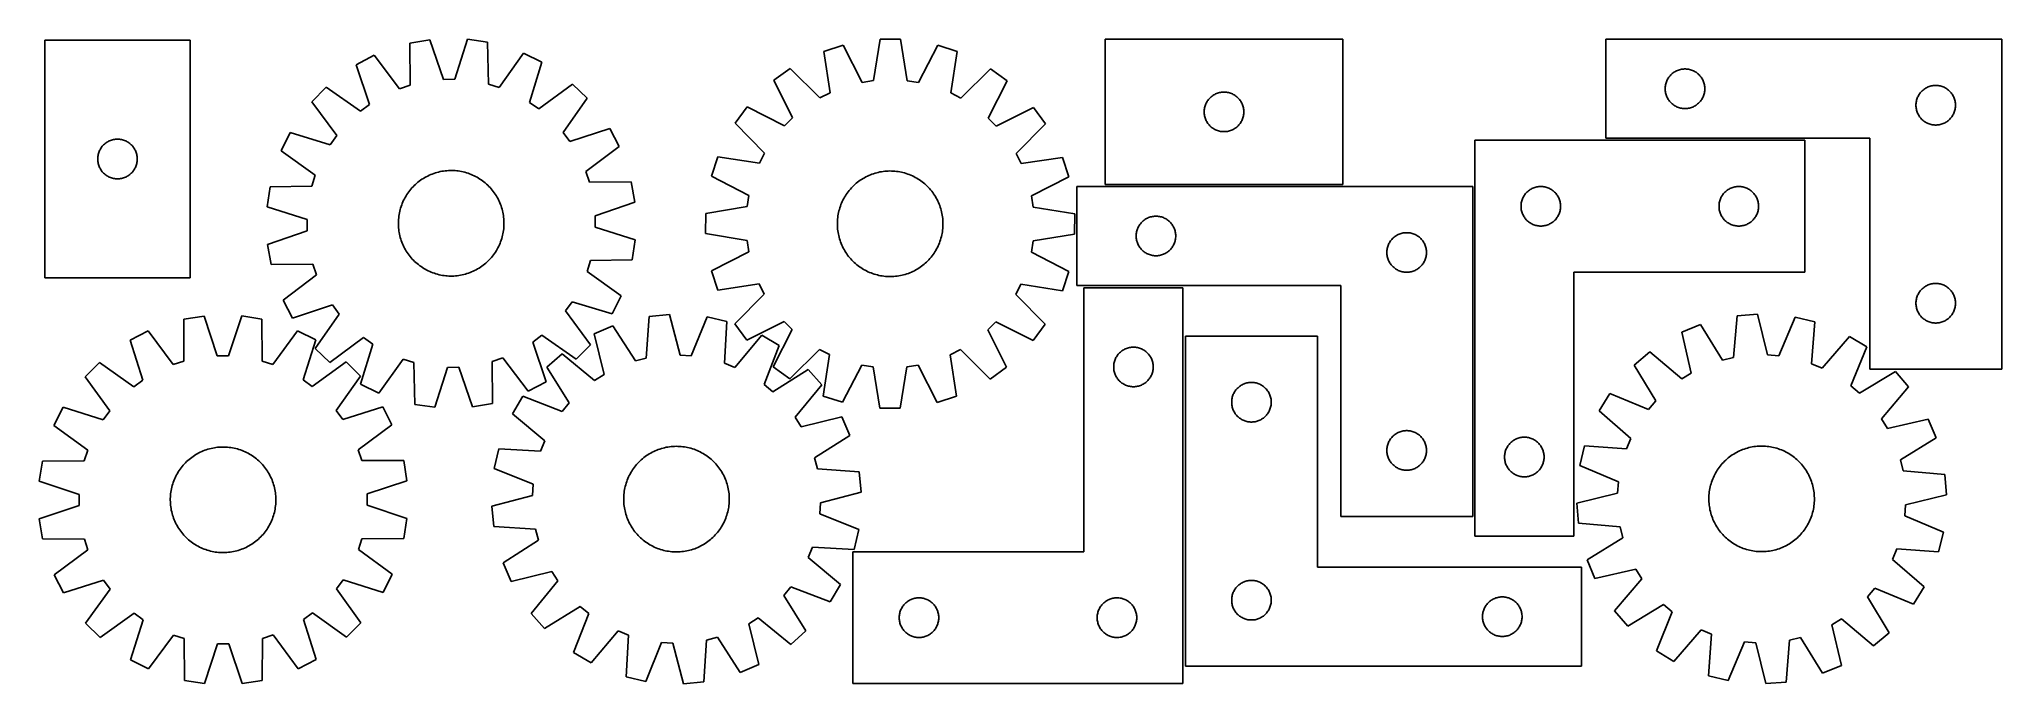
# Model space of a CAD drawing. Header units: millimetres. Extents: x 7 to 1493, y 7 to 495.
import ezdxf

# ---------------------------------------------------------------- set-up
doc = ezdxf.new("R2010")
doc.units = ezdxf.units.MM
doc.layers.add('CUT', color=7, linetype='CONTINUOUS', true_color=0x000000)

msp = doc.modelspace()

# ---------------------------------------------------------------- linework, layer by layer
at = {"layer": 'CUT'}
for p, q in [((120.822601, 494.161164), (10.822601, 494.161164)), ((10.822601, 494.161164), (10.822601, 314.161164)), ((120.822601, 314.161164), (120.822601, 494.161164)), ((302.519242, 494.520169), (287.356002, 491.911206)), ((287.356002, 491.911206), (287.603544, 460.147808)), ((312.901974, 464.500614), (302.519242, 494.520169)), ((331.055562, 494.90002), (321.475558, 464.614739)), ((346.282874, 492.695592), (331.055562, 494.90002)), ((346.880887, 460.936859), (346.282874, 492.695592)), ((643.755094, 494.875782), (638.565342, 463.538245)), ((659.141126, 494.852369), (643.755094, 494.875782)), ((664.23548, 463.499182), (659.141126, 494.852369)), ((994.15286, 494.87357), (814.15286, 494.87357)), ((814.15286, 494.87357), (814.15286, 384.87357)), ((994.15286, 384.87357), (994.15286, 494.87357)), ((1493.417446, 494.89237), (1193.417446, 494.89237)), ((1193.417446, 494.89237), (1193.417446, 419.89237)), ((1493.417446, 244.89237), (1493.417446, 494.89237)), ((260.33373, 482.731738), (246.718845, 475.564769)), ((279.484847, 457.389886), (260.33373, 482.731738)), ((373.539908, 484.238645), (355.070116, 458.396014)), ((387.340737, 477.43661), (373.539908, 484.238645)), ((378.095492, 447.047464), (387.340737, 477.43661)), ((615.560846, 490.454221), (600.920624, 485.721943)), ((600.920624, 485.721943), (605.668708, 454.314453)), ((630.094531, 462.20981), (615.560846, 490.454221)), ((687.321787, 490.345021), (672.702208, 462.144974)), ((701.947538, 485.568208), (687.321787, 490.345021)), ((697.103889, 454.175314), (701.947538, 485.568208)), ((246.718845, 475.564769), (256.769701, 445.432476)), ((321.475558, 464.614739), (312.901974, 464.500614)), ((355.070116, 458.396014), (346.880887, 460.936859)), ((410.650375, 460.970689), (385.098748, 442.100366)), ((421.673799, 450.236879), (410.650375, 460.970689)), ((575.472638, 472.804287), (563.011314, 463.779546)), ((563.011314, 463.779546), (577.232459, 435.376486)), ((598.022997, 450.433412), (575.472638, 472.804287)), ((638.565342, 463.538245), (630.094531, 462.20981)), ((672.702208, 462.144974), (664.23548, 463.499182)), ((727.356092, 472.573163), (704.737753, 450.271022)), ((725.48237, 435.150891), (739.789892, 463.510538)), ((739.789892, 463.510538), (727.356092, 472.573163)), ((1238.73461, 460.460651), (1238.91203, 461.212436)), ((1238.91203, 461.212436), (1239.127915, 461.954092)), ((1239.127915, 461.954092), (1239.381693, 462.683651)), ((1239.381693, 462.683651), (1239.672692, 463.399178)), ((1239.672692, 463.399178), (1240.000139, 464.098776)), ((1240.000139, 464.098776), (1240.363167, 464.780591)), ((1240.363167, 464.780591), (1240.760812, 465.442812)), ((1240.760812, 465.442812), (1241.19202, 466.083686)), ((1241.19202, 466.083686), (1241.655648, 466.701512)), ((1241.655648, 466.701512), (1242.150467, 467.294651)), ((1242.150467, 467.294651), (1242.675163, 467.861532)), ((1242.675163, 467.861532), (1243.228345, 468.40065)), ((1243.228345, 468.40065), (1243.808548, 468.910576)), ((1243.808548, 468.910576), (1244.414231, 469.389958)), ((1244.414231, 469.389958), (1245.04379, 469.837525)), ((1245.04379, 469.837525), (1245.695553, 470.252089)), ((1245.695553, 470.252089), (1246.367794, 470.632552)), ((1246.367794, 470.632552), (1247.05873, 470.977903)), ((1247.05873, 470.977903), (1247.766527, 471.287229)), ((1247.766527, 471.287229), (1248.48931, 471.559708)), ((1248.48931, 471.559708), (1249.225161, 471.794618)), ((1249.225161, 471.794618), (1249.972129, 471.991335)), ((1249.972129, 471.991335), (1250.728234, 472.149339)), ((1250.728234, 472.149339), (1251.49147, 472.26821)), ((1251.49147, 472.26821), (1252.259814, 472.347632)), ((1252.259814, 472.347632), (1253.031227, 472.387397)), ((1253.031227, 472.387397), (1253.803664, 472.387397)), ((1253.803664, 472.387397), (1254.575077, 472.347632)), ((1254.575077, 472.347632), (1255.343421, 472.26821)), ((1255.343421, 472.26821), (1256.106657, 472.149339)), ((1256.106657, 472.149339), (1256.862762, 471.991335)), ((1256.862762, 471.991335), (1257.60973, 471.794618)), ((1257.60973, 471.794618), (1258.345581, 471.559708)), ((1258.345581, 471.559708), (1259.068364, 471.287229)), ((1259.068364, 471.287229), (1259.776161, 470.977903)), ((1259.776161, 470.977903), (1260.467097, 470.632552)), ((1260.467097, 470.632552), (1261.139338, 470.252089)), ((1261.139338, 470.252089), (1261.791101, 469.837525)), ((1261.791101, 469.837525), (1262.42066, 469.389958)), ((1262.42066, 469.389958), (1263.026343, 468.910576)), ((1263.026343, 468.910576), (1263.606546, 468.40065)), ((1263.606546, 468.40065), (1264.159728, 467.861532)), ((1264.159728, 467.861532), (1264.684424, 467.294651)), ((1264.684424, 467.294651), (1265.179243, 466.701512)), ((1265.179243, 466.701512), (1265.642871, 466.083686)), ((1265.642871, 466.083686), (1266.074079, 465.442812)), ((1266.074079, 465.442812), (1266.471724, 464.780591)), ((1266.471724, 464.780591), (1266.834752, 464.098776)), ((1266.834752, 464.098776), (1267.162199, 463.399178)), ((1267.162199, 463.399178), (1267.453198, 462.683651)), ((1267.453198, 462.683651), (1267.706976, 461.954092)), ((1267.706976, 461.954092), (1267.922861, 461.212436)), ((1267.922861, 461.212436), (1268.100281, 460.460651)), ((223.855749, 458.484234), (213.121939, 447.46081)), ((213.121939, 447.46081), (231.992261, 421.909183)), ((249.900606, 440.300721), (223.855749, 458.484234)), ((287.603544, 460.147808), (279.484847, 457.389886)), ((385.098748, 442.100366), (378.095492, 447.047464)), ((403.490286, 424.192022), (421.673799, 450.236879)), ((605.668708, 454.314453), (598.022997, 450.433412)), ((704.737753, 450.271022), (697.103889, 454.175314)), ((890.408106, 445.880379), (890.735554, 446.579977)), ((890.735554, 446.579977), (891.098581, 447.261791)), ((891.098581, 447.261791), (891.496226, 447.924013)), ((891.496226, 447.924013), (891.927435, 448.564886)), ((891.927435, 448.564886), (892.391063, 449.182712)), ((892.391063, 449.182712), (892.885881, 449.775852)), ((892.885881, 449.775852), (893.410577, 450.342732)), ((893.410577, 450.342732), (893.96376, 450.881851)), ((893.96376, 450.881851), (894.543962, 451.391777)), ((894.543962, 451.391777), (895.149646, 451.871159)), ((895.149646, 451.871159), (895.779204, 452.318725)), ((895.779204, 452.318725), (896.430968, 452.733289)), ((896.430968, 452.733289), (897.103209, 453.113752)), ((897.103209, 453.113752), (897.794144, 453.459104)), ((897.794144, 453.459104), (898.501941, 453.76843)), ((898.501941, 453.76843), (899.224724, 454.040908)), ((899.224724, 454.040908), (899.960575, 454.275818)), ((899.960575, 454.275818), (900.707544, 454.472536)), ((900.707544, 454.472536), (901.463648, 454.630539)), ((901.463648, 454.630539), (902.226884, 454.74941)), ((902.226884, 454.74941), (902.995228, 454.828833)), ((902.995228, 454.828833), (903.766641, 454.868597)), ((903.766641, 454.868597), (904.539078, 454.868597)), ((904.539078, 454.868597), (905.310492, 454.828833)), ((905.310492, 454.828833), (906.078835, 454.74941)), ((906.078835, 454.74941), (906.842071, 454.630539)), ((906.842071, 454.630539), (907.598176, 454.472536)), ((907.598176, 454.472536), (908.345144, 454.275818)), ((908.345144, 454.275818), (909.080995, 454.040908)), ((909.080995, 454.040908), (909.803778, 453.76843)), ((909.803778, 453.76843), (910.511576, 453.459104)), ((910.511576, 453.459104), (911.202511, 453.113752)), ((911.202511, 453.113752), (911.874752, 452.733289)), ((911.874752, 452.733289), (912.526516, 452.318725)), ((912.526516, 452.318725), (913.156074, 451.871159)), ((913.156074, 451.871159), (913.761757, 451.391777)), ((913.761757, 451.391777), (914.34196, 450.881851)), ((914.34196, 450.881851), (914.895143, 450.342732)), ((914.895143, 450.342732), (915.419839, 449.775852)), ((915.419839, 449.775852), (915.914657, 449.182712)), ((915.914657, 449.182712), (916.378285, 448.564886)), ((916.378285, 448.564886), (916.809493, 447.924013)), ((916.809493, 447.924013), (917.207138, 447.261791)), ((917.207138, 447.261791), (917.570166, 446.579977)), ((917.570166, 446.579977), (917.897613, 445.880379)), ((1238.417446, 457.39237), (1238.437334, 458.164551)), ((1238.437334, 456.620188), (1238.417446, 457.39237)), ((1238.437334, 458.164551), (1238.496947, 458.934685)), ((1238.496947, 455.850055), (1238.437334, 456.620188)), ((1238.496947, 458.934685), (1238.596127, 459.700728)), ((1238.596127, 455.084011), (1238.496947, 455.850055)), ((1238.596127, 459.700728), (1238.73461, 460.460651)), ((1238.73461, 454.324089), (1238.596127, 455.084011)), ((1238.91203, 453.572303), (1238.73461, 454.324089)), ((1239.127915, 452.830647), (1238.91203, 453.572303)), ((1239.381693, 452.101088), (1239.127915, 452.830647)), ((1239.672692, 451.385561), (1239.381693, 452.101088)), ((1240.000139, 450.685963), (1239.672692, 451.385561)), ((1240.363167, 450.004149), (1240.000139, 450.685963)), ((1240.760812, 449.341927), (1240.363167, 450.004149)), ((1241.19202, 448.701053), (1240.760812, 449.341927)), ((1241.655648, 448.083227), (1241.19202, 448.701053)), ((1242.150467, 447.490088), (1241.655648, 448.083227)), ((1242.675163, 446.923207), (1242.150467, 447.490088)), ((1243.228345, 446.384089), (1242.675163, 446.923207)), ((1243.808548, 445.874163), (1243.228345, 446.384089)), ((1263.606546, 446.384089), (1263.026343, 445.874163)), ((1264.159728, 446.923207), (1263.606546, 446.384089)), ((1264.684424, 447.490088), (1264.159728, 446.923207)), ((1265.179243, 448.083227), (1264.684424, 447.490088)), ((1265.642871, 448.701053), (1265.179243, 448.083227)), ((1266.074079, 449.341927), (1265.642871, 448.701053)), ((1266.471724, 450.004149), (1266.074079, 449.341927)), ((1266.834752, 450.685963), (1266.471724, 450.004149)), ((1267.162199, 451.385561), (1266.834752, 450.685963)), ((1267.453198, 452.101088), (1267.162199, 451.385561)), ((1267.706976, 452.830647), (1267.453198, 452.101088)), ((1267.922861, 453.572303), (1267.706976, 452.830647)), ((1268.100281, 454.324089), (1267.922861, 453.572303)), ((1268.100281, 460.460651), (1268.238764, 459.700728)), ((1268.238764, 455.084011), (1268.100281, 454.324089)), ((1268.238764, 459.700728), (1268.337944, 458.934685)), ((1268.337944, 455.850055), (1268.238764, 455.084011)), ((1268.337944, 458.934685), (1268.397557, 458.164551)), ((1268.397557, 456.620188), (1268.337944, 455.850055)), ((1268.397557, 458.164551), (1268.417446, 457.39237)), ((1268.417446, 457.39237), (1268.397557, 456.620188)), ((1428.437334, 445.664551), (1428.496947, 446.434685)), ((1428.496947, 446.434685), (1428.596127, 447.200728)), ((1428.596127, 447.200728), (1428.73461, 447.960651)), ((1428.73461, 447.960651), (1428.91203, 448.712436)), ((1428.91203, 448.712436), (1429.127915, 449.454092)), ((1429.127915, 449.454092), (1429.381693, 450.183651)), ((1429.381693, 450.183651), (1429.672692, 450.899178)), ((1429.672692, 450.899178), (1430.000139, 451.598776)), ((1430.000139, 451.598776), (1430.363167, 452.280591)), ((1430.363167, 452.280591), (1430.760812, 452.942812)), ((1430.760812, 452.942812), (1431.19202, 453.583686)), ((1431.19202, 453.583686), (1431.655648, 454.201512)), ((1431.655648, 454.201512), (1432.150467, 454.794651)), ((1432.150467, 454.794651), (1432.675163, 455.361532)), ((1432.675163, 455.361532), (1433.228345, 455.90065)), ((1433.228345, 455.90065), (1433.808548, 456.410576)), ((1433.808548, 456.410576), (1434.414231, 456.889958)), ((1434.414231, 456.889958), (1435.04379, 457.337525)), ((1435.04379, 457.337525), (1435.695553, 457.752089)), ((1435.695553, 457.752089), (1436.367794, 458.132552)), ((1436.367794, 458.132552), (1437.05873, 458.477903)), ((1437.05873, 458.477903), (1437.766527, 458.787229)), ((1437.766527, 458.787229), (1438.48931, 459.059708)), ((1438.48931, 459.059708), (1439.225161, 459.294618)), ((1439.225161, 459.294618), (1439.972129, 459.491335)), ((1439.972129, 459.491335), (1440.728234, 459.649339)), ((1440.728234, 459.649339), (1441.49147, 459.76821)), ((1441.49147, 459.76821), (1442.259814, 459.847632)), ((1442.259814, 459.847632), (1443.031227, 459.887397)), ((1443.031227, 459.887397), (1443.803664, 459.887397)), ((1443.803664, 459.887397), (1444.575077, 459.847632)), ((1444.575077, 459.847632), (1445.343421, 459.76821)), ((1445.343421, 459.76821), (1446.106657, 459.649339)), ((1446.106657, 459.649339), (1446.862762, 459.491335)), ((1446.862762, 459.491335), (1447.60973, 459.294618)), ((1447.60973, 459.294618), (1448.345581, 459.059708)), ((1448.345581, 459.059708), (1449.068364, 458.787229)), ((1449.068364, 458.787229), (1449.776161, 458.477903)), ((1449.776161, 458.477903), (1450.467097, 458.132552)), ((1450.467097, 458.132552), (1451.139338, 457.752089)), ((1451.139338, 457.752089), (1451.791101, 457.337525)), ((1451.791101, 457.337525), (1452.42066, 456.889958)), ((1452.42066, 456.889958), (1453.026343, 456.410576)), ((1453.026343, 456.410576), (1453.606546, 455.90065)), ((1453.606546, 455.90065), (1454.159728, 455.361532)), ((1454.159728, 455.361532), (1454.684424, 454.794651)), ((1454.684424, 454.794651), (1455.179243, 454.201512)), ((1455.179243, 454.201512), (1455.642871, 453.583686)), ((1455.642871, 453.583686), (1456.074079, 452.942812)), ((1456.074079, 452.942812), (1456.471724, 452.280591)), ((1456.471724, 452.280591), (1456.834752, 451.598776)), ((1456.834752, 451.598776), (1457.162199, 450.899178)), ((1457.162199, 450.899178), (1457.453198, 450.183651)), ((1457.453198, 450.183651), (1457.706976, 449.454092)), ((1457.706976, 449.454092), (1457.922861, 448.712436)), ((1457.922861, 448.712436), (1458.100281, 447.960651)), ((1458.100281, 447.960651), (1458.238764, 447.200728)), ((1458.238764, 447.200728), (1458.337944, 446.434685)), ((1458.337944, 446.434685), (1458.397557, 445.664551)), ((256.769701, 445.432476), (249.900606, 440.300721)), ((542.800617, 443.630265), (533.737992, 431.196465)), ((533.737992, 431.196465), (556.040132, 408.578125)), ((571.160263, 429.322743), (542.800617, 443.630265)), ((577.232459, 435.376486), (571.160263, 429.322743)), ((731.536114, 429.078695), (725.48237, 435.150891)), ((759.939173, 443.29984), (731.536114, 429.078695)), ((768.963915, 430.838516), (759.939173, 443.29984)), ((889.15286, 439.87357), (889.172748, 440.645751)), ((889.172748, 439.101389), (889.15286, 439.87357)), ((889.172748, 440.645751), (889.232362, 441.415885)), ((889.232362, 438.331255), (889.172748, 439.101389)), ((889.232362, 441.415885), (889.331541, 442.181929)), ((889.331541, 437.565211), (889.232362, 438.331255)), ((889.331541, 442.181929), (889.470024, 442.941851)), ((889.470024, 436.805289), (889.331541, 437.565211)), ((889.470024, 442.941851), (889.647444, 443.693637)), ((889.647444, 436.053503), (889.470024, 436.805289)), ((889.647444, 443.693637), (889.863329, 444.435293)), ((889.863329, 435.311848), (889.647444, 436.053503)), ((889.863329, 444.435293), (890.117107, 445.164851)), ((890.117107, 434.582289), (889.863329, 435.311848)), ((890.117107, 445.164851), (890.408106, 445.880379)), ((890.408106, 433.866761), (890.117107, 434.582289)), ((890.735554, 433.167163), (890.408106, 433.866761)), ((891.098581, 432.485349), (890.735554, 433.167163)), ((891.496226, 431.823127), (891.098581, 432.485349)), ((891.927435, 431.182254), (891.496226, 431.823127)), ((916.809493, 431.823127), (916.378285, 431.182254)), ((917.207138, 432.485349), (916.809493, 431.823127)), ((917.570166, 433.167163), (917.207138, 432.485349)), ((917.897613, 433.866761), (917.570166, 433.167163)), ((917.897613, 445.880379), (918.188612, 445.164851)), ((918.188612, 434.582289), (917.897613, 433.866761)), ((918.188612, 445.164851), (918.44239, 444.435293)), ((918.44239, 435.311848), (918.188612, 434.582289)), ((918.44239, 444.435293), (918.658276, 443.693637)), ((918.658276, 436.053503), (918.44239, 435.311848)), ((918.658276, 443.693637), (918.835695, 442.941851)), ((918.835695, 436.805289), (918.658276, 436.053503)), ((918.835695, 442.941851), (918.974178, 442.181929)), ((918.974178, 437.565211), (918.835695, 436.805289)), ((918.974178, 442.181929), (919.073358, 441.415885)), ((919.073358, 438.331255), (918.974178, 437.565211)), ((919.073358, 441.415885), (919.132971, 440.645751)), ((919.132971, 439.101389), (919.073358, 438.331255)), ((919.132971, 440.645751), (919.15286, 439.87357)), ((919.15286, 439.87357), (919.132971, 439.101389)), ((1244.414231, 445.394781), (1243.808548, 445.874163)), ((1245.04379, 444.947214), (1244.414231, 445.394781)), ((1245.695553, 444.53265), (1245.04379, 444.947214)), ((1246.367794, 444.152188), (1245.695553, 444.53265)), ((1247.05873, 443.806836), (1246.367794, 444.152188)), ((1247.766527, 443.49751), (1247.05873, 443.806836)), ((1248.48931, 443.225031), (1247.766527, 443.49751)), ((1249.225161, 442.990121), (1248.48931, 443.225031)), ((1249.972129, 442.793404), (1249.225161, 442.990121)), ((1250.728234, 442.6354), (1249.972129, 442.793404)), ((1251.49147, 442.516529), (1250.728234, 442.6354)), ((1252.259814, 442.437107), (1251.49147, 442.516529)), ((1253.031227, 442.397343), (1252.259814, 442.437107)), ((1253.803664, 442.397343), (1253.031227, 442.397343)), ((1254.575077, 442.437107), (1253.803664, 442.397343)), ((1255.343421, 442.516529), (1254.575077, 442.437107)), ((1256.106657, 442.6354), (1255.343421, 442.516529)), ((1256.862762, 442.793404), (1256.106657, 442.6354)), ((1257.60973, 442.990121), (1256.862762, 442.793404)), ((1258.345581, 443.225031), (1257.60973, 442.990121)), ((1259.068364, 443.49751), (1258.345581, 443.225031)), ((1259.776161, 443.806836), (1259.068364, 443.49751)), ((1260.467097, 444.152188), (1259.776161, 443.806836)), ((1261.139338, 444.53265), (1260.467097, 444.152188)), ((1261.791101, 444.947214), (1261.139338, 444.53265)), ((1262.42066, 445.394781), (1261.791101, 444.947214)), ((1263.026343, 445.874163), (1262.42066, 445.394781)), ((1428.417446, 444.89237), (1428.437334, 445.664551)), ((1428.437334, 444.120188), (1428.417446, 444.89237)), ((1428.496947, 443.350055), (1428.437334, 444.120188)), ((1428.596127, 442.584011), (1428.496947, 443.350055)), ((1428.73461, 441.824089), (1428.596127, 442.584011)), ((1428.91203, 441.072303), (1428.73461, 441.824089)), ((1429.127915, 440.330647), (1428.91203, 441.072303)), ((1429.381693, 439.601088), (1429.127915, 440.330647)), ((1429.672692, 438.885561), (1429.381693, 439.601088)), ((1430.000139, 438.185963), (1429.672692, 438.885561)), ((1430.363167, 437.504149), (1430.000139, 438.185963)), ((1430.760812, 436.841927), (1430.363167, 437.504149)), ((1431.19202, 436.201053), (1430.760812, 436.841927)), ((1431.655648, 435.583227), (1431.19202, 436.201053)), ((1432.150467, 434.990088), (1431.655648, 435.583227)), ((1432.675163, 434.423207), (1432.150467, 434.990088)), ((1433.228345, 433.884089), (1432.675163, 434.423207)), ((1433.808548, 433.374163), (1433.228345, 433.884089)), ((1434.414231, 432.894781), (1433.808548, 433.374163)), ((1435.04379, 432.447214), (1434.414231, 432.894781)), ((1435.695553, 432.03265), (1435.04379, 432.447214)), ((1436.367794, 431.652188), (1435.695553, 432.03265)), ((1437.05873, 431.306836), (1436.367794, 431.652188)), ((1437.766527, 430.99751), (1437.05873, 431.306836)), ((1449.776161, 431.306836), (1449.068364, 430.99751)), ((1450.467097, 431.652188), (1449.776161, 431.306836)), ((1451.139338, 432.03265), (1450.467097, 431.652188)), ((1451.791101, 432.447214), (1451.139338, 432.03265)), ((1452.42066, 432.894781), (1451.791101, 432.447214)), ((1453.026343, 433.374163), (1452.42066, 432.894781)), ((1453.606546, 433.884089), (1453.026343, 433.374163)), ((1454.159728, 434.423207), (1453.606546, 433.884089)), ((1454.684424, 434.990088), (1454.159728, 434.423207)), ((1455.179243, 435.583227), (1454.684424, 434.990088)), ((1455.642871, 436.201053), (1455.179243, 435.583227)), ((1456.074079, 436.841927), (1455.642871, 436.201053)), ((1456.471724, 437.504149), (1456.074079, 436.841927)), ((1456.834752, 438.185963), (1456.471724, 437.504149)), ((1457.162199, 438.885561), (1456.834752, 438.185963)), ((1457.453198, 439.601088), (1457.162199, 438.885561)), ((1457.706976, 440.330647), (1457.453198, 439.601088)), ((1457.922861, 441.072303), (1457.706976, 440.330647)), ((1458.100281, 441.824089), (1457.922861, 441.072303)), ((1458.238764, 442.584011), (1458.100281, 441.824089)), ((1458.337944, 443.350055), (1458.238764, 442.584011)), ((1458.397557, 444.120188), (1458.337944, 443.350055)), ((1458.397557, 445.664551), (1458.417446, 444.89237)), ((1458.417446, 444.89237), (1458.397557, 444.120188)), ((56.513459, 415.922961), (57.131284, 416.386589)), ((57.131284, 416.386589), (57.772158, 416.817797)), ((57.772158, 416.817797), (58.43438, 417.215442)), ((58.43438, 417.215442), (59.116194, 417.57847)), ((59.116194, 417.57847), (59.815792, 417.905917)), ((59.815792, 417.905917), (60.53132, 418.196916)), ((60.53132, 418.196916), (61.260878, 418.450694)), ((61.260878, 418.450694), (62.002534, 418.66658)), ((62.002534, 418.66658), (62.75432, 418.843999)), ((62.75432, 418.843999), (63.514242, 418.982482)), ((63.514242, 418.982482), (64.280286, 419.081662)), ((64.280286, 419.081662), (65.05042, 419.141275)), ((65.05042, 419.141275), (65.822601, 419.161164)), ((65.822601, 419.161164), (66.594782, 419.141275)), ((66.594782, 419.141275), (67.364916, 419.081662)), ((67.364916, 419.081662), (68.13096, 418.982482)), ((68.13096, 418.982482), (68.890882, 418.843999)), ((68.890882, 418.843999), (69.642668, 418.66658)), ((69.642668, 418.66658), (70.384323, 418.450694)), ((70.384323, 418.450694), (71.113882, 418.196916)), ((71.113882, 418.196916), (71.829409, 417.905917)), ((71.829409, 417.905917), (72.529008, 417.57847)), ((72.529008, 417.57847), (73.210822, 417.215442)), ((73.210822, 417.215442), (73.873044, 416.817797)), ((73.873044, 416.817797), (74.513917, 416.386589)), ((74.513917, 416.386589), (75.131743, 415.922961)), ((196.656018, 424.151172), (189.853983, 410.350343)), ((227.045164, 414.905927), (196.656018, 424.151172)), ((231.992261, 421.909183), (227.045164, 414.905927)), ((408.622041, 417.322927), (403.490286, 424.192022)), ((438.754334, 427.373783), (408.622041, 417.322927)), ((445.921303, 413.758898), (438.754334, 427.373783)), ((746.59304, 408.288157), (768.963915, 430.838516)), ((892.391063, 430.564428), (891.927435, 431.182254)), ((892.885881, 429.971288), (892.391063, 430.564428)), ((893.410577, 429.404408), (892.885881, 429.971288)), ((893.96376, 428.86529), (893.410577, 429.404408)), ((894.543962, 428.355363), (893.96376, 428.86529)), ((895.149646, 427.875981), (894.543962, 428.355363)), ((895.779204, 427.428415), (895.149646, 427.875981)), ((896.430968, 427.013851), (895.779204, 427.428415)), ((897.103209, 426.633388), (896.430968, 427.013851)), ((897.794144, 426.288036), (897.103209, 426.633388)), ((898.501941, 425.97871), (897.794144, 426.288036)), ((899.224724, 425.706232), (898.501941, 425.97871)), ((899.960575, 425.471322), (899.224724, 425.706232)), ((900.707544, 425.274604), (899.960575, 425.471322)), ((901.463648, 425.116601), (900.707544, 425.274604)), ((902.226884, 424.99773), (901.463648, 425.116601)), ((902.995228, 424.918307), (902.226884, 424.99773)), ((903.766641, 424.878543), (902.995228, 424.918307)), ((904.539078, 424.878543), (903.766641, 424.878543)), ((905.310492, 424.918307), (904.539078, 424.878543)), ((906.078835, 424.99773), (905.310492, 424.918307)), ((906.842071, 425.116601), (906.078835, 424.99773)), ((907.598176, 425.274604), (906.842071, 425.116601)), ((908.345144, 425.471322), (907.598176, 425.274604)), ((909.080995, 425.706232), (908.345144, 425.471322)), ((909.803778, 425.97871), (909.080995, 425.706232)), ((910.511576, 426.288036), (909.803778, 425.97871)), ((911.202511, 426.633388), (910.511576, 426.288036)), ((911.874752, 427.013851), (911.202511, 426.633388)), ((912.526516, 427.428415), (911.874752, 427.013851)), ((913.156074, 427.875981), (912.526516, 427.428415)), ((913.761757, 428.355363), (913.156074, 427.875981)), ((914.34196, 428.86529), (913.761757, 428.355363)), ((914.895143, 429.404408), (914.34196, 428.86529)), ((915.419839, 429.971288), (914.895143, 429.404408)), ((915.914657, 430.564428), (915.419839, 429.971288)), ((916.378285, 431.182254), (915.914657, 430.564428)), ((1094.190573, 418.35183), (1094.190573, 118.35183)), ((1344.190573, 418.35183), (1094.190573, 418.35183)), ((1193.417446, 419.89237), (1393.417446, 419.89237)), ((1344.190573, 318.35183), (1344.190573, 418.35183)), ((1393.417446, 419.89237), (1393.417446, 244.89237)), ((1438.48931, 430.725031), (1437.766527, 430.99751)), ((1439.225161, 430.490121), (1438.48931, 430.725031)), ((1439.972129, 430.293404), (1439.225161, 430.490121)), ((1440.728234, 430.1354), (1439.972129, 430.293404)), ((1441.49147, 430.016529), (1440.728234, 430.1354)), ((1442.259814, 429.937107), (1441.49147, 430.016529)), ((1443.031227, 429.897343), (1442.259814, 429.937107)), ((1443.803664, 429.897343), (1443.031227, 429.897343)), ((1444.575077, 429.937107), (1443.803664, 429.897343)), ((1445.343421, 430.016529), (1444.575077, 429.937107)), ((1446.106657, 430.1354), (1445.343421, 430.016529)), ((1446.862762, 430.293404), (1446.106657, 430.1354)), ((1447.60973, 430.490121), (1446.862762, 430.293404)), ((1448.345581, 430.725031), (1447.60973, 430.490121)), ((1449.068364, 430.99751), (1448.345581, 430.725031)), ((50.827574, 404.547382), (50.867338, 405.318796)), ((50.827574, 403.774945), (50.827574, 404.547382)), ((50.867338, 403.003532), (50.827574, 403.774945)), ((50.867338, 405.318796), (50.946761, 406.087139)), ((50.946761, 402.235188), (50.867338, 403.003532)), ((50.946761, 406.087139), (51.065632, 406.850375)), ((51.065632, 401.471952), (50.946761, 402.235188)), ((51.065632, 406.850375), (51.223635, 407.60648)), ((51.223635, 400.715848), (51.065632, 401.471952)), ((51.223635, 407.60648), (51.420353, 408.353448)), ((51.420353, 408.353448), (51.655262, 409.089299)), ((51.655262, 409.089299), (51.927741, 409.812082)), ((51.927741, 409.812082), (52.237067, 410.51988)), ((52.237067, 410.51988), (52.582419, 411.210815)), ((52.582419, 411.210815), (52.962881, 411.883056)), ((52.962881, 411.883056), (53.377446, 412.53482)), ((53.377446, 412.53482), (53.825012, 413.164378)), ((53.825012, 413.164378), (54.304394, 413.770061)), ((54.304394, 413.770061), (54.81432, 414.350264)), ((54.81432, 414.350264), (55.353439, 414.903447)), ((55.353439, 414.903447), (55.920319, 415.428143)), ((55.920319, 415.428143), (56.513459, 415.922961)), ((75.131743, 415.922961), (75.724883, 415.428143)), ((75.724883, 415.428143), (76.291763, 414.903447)), ((76.291763, 414.903447), (76.830881, 414.350264)), ((76.830881, 414.350264), (77.340808, 413.770061)), ((77.340808, 413.770061), (77.82019, 413.164378)), ((77.82019, 413.164378), (78.267756, 412.53482)), ((78.267756, 412.53482), (78.68232, 411.883056)), ((78.68232, 411.883056), (79.062783, 411.210815)), ((79.062783, 411.210815), (79.408135, 410.51988)), ((79.408135, 410.51988), (79.71746, 409.812082)), ((79.71746, 409.812082), (79.989939, 409.089299)), ((79.989939, 409.089299), (80.224849, 408.353448)), ((80.224849, 408.353448), (80.421567, 407.60648)), ((80.421567, 407.60648), (80.57957, 406.850375)), ((80.57957, 401.471952), (80.421567, 400.715848)), ((80.57957, 406.850375), (80.698441, 406.087139)), ((80.698441, 402.235188), (80.57957, 401.471952)), ((80.698441, 406.087139), (80.777864, 405.318796)), ((80.777864, 403.003532), (80.698441, 402.235188)), ((80.777864, 405.318796), (80.817628, 404.547382)), ((80.817628, 403.774945), (80.777864, 403.003532)), ((80.817628, 404.547382), (80.817628, 403.774945)), ((189.853983, 410.350343), (215.696614, 391.880551)), ((420.579451, 394.607781), (445.921303, 413.758898)), ((520.742946, 405.787911), (515.966134, 391.162159)), ((552.135841, 400.944261), (520.742946, 405.787911)), ((556.040132, 408.578125), (552.135841, 400.944261)), ((750.47408, 400.642446), (746.59304, 408.288157)), ((781.881571, 405.390531), (750.47408, 400.642446)), ((786.613849, 390.750309), (781.881571, 405.390531)), ((51.420353, 399.968879), (51.223635, 400.715848)), ((51.655262, 399.233028), (51.420353, 399.968879)), ((51.927741, 398.510245), (51.655262, 399.233028)), ((52.237067, 397.802448), (51.927741, 398.510245)), ((52.582419, 397.111513), (52.237067, 397.802448)), ((52.962881, 396.439272), (52.582419, 397.111513)), ((53.377446, 395.787508), (52.962881, 396.439272)), ((53.825012, 395.15795), (53.377446, 395.787508)), ((54.304394, 394.552266), (53.825012, 395.15795)), ((54.81432, 393.972064), (54.304394, 394.552266)), ((55.353439, 393.418881), (54.81432, 393.972064)), ((55.920319, 392.894185), (55.353439, 393.418881)), ((56.513459, 392.399367), (55.920319, 392.894185)), ((57.131284, 391.935739), (56.513459, 392.399367)), ((57.772158, 391.50453), (57.131284, 391.935739)), ((58.43438, 391.106885), (57.772158, 391.50453)), ((59.116194, 390.743858), (58.43438, 391.106885)), ((59.815792, 390.41641), (59.116194, 390.743858)), ((60.53132, 390.125411), (59.815792, 390.41641)), ((61.260878, 389.871633), (60.53132, 390.125411)), ((62.002534, 389.655748), (61.260878, 389.871633)), ((62.75432, 389.478328), (62.002534, 389.655748)), ((63.514242, 389.339845), (62.75432, 389.478328)), ((64.280286, 389.240666), (63.514242, 389.339845)), ((65.05042, 389.181052), (64.280286, 389.240666)), ((65.822601, 389.161164), (65.05042, 389.181052)), ((66.594782, 389.181052), (65.822601, 389.161164)), ((67.364916, 389.240666), (66.594782, 389.181052)), ((68.13096, 389.339845), (67.364916, 389.240666)), ((68.890882, 389.478328), (68.13096, 389.339845)), ((69.642668, 389.655748), (68.890882, 389.478328)), ((70.384323, 389.871633), (69.642668, 389.655748)), ((71.113882, 390.125411), (70.384323, 389.871633)), ((71.829409, 390.41641), (71.113882, 390.125411)), ((72.529008, 390.743858), (71.829409, 390.41641)), ((73.210822, 391.106885), (72.529008, 390.743858)), ((73.873044, 391.50453), (73.210822, 391.106885)), ((74.513917, 391.935739), (73.873044, 391.50453)), ((75.131743, 392.399367), (74.513917, 391.935739)), ((75.724883, 392.894185), (75.131743, 392.399367)), ((76.291763, 393.418881), (75.724883, 392.894185)), ((76.830881, 393.972064), (76.291763, 393.418881)), ((77.340808, 394.552266), (76.830881, 393.972064)), ((77.82019, 395.15795), (77.340808, 394.552266)), ((78.267756, 395.787508), (77.82019, 395.15795)), ((78.68232, 396.439272), (78.267756, 395.787508)), ((79.062783, 397.111513), (78.68232, 396.439272)), ((79.408135, 397.802448), (79.062783, 397.111513)), ((79.71746, 398.510245), (79.408135, 397.802448)), ((79.989939, 399.233028), (79.71746, 398.510245)), ((80.224849, 399.968879), (79.989939, 399.233028)), ((80.421567, 400.715848), (80.224849, 399.968879)), ((215.696614, 391.880551), (213.155769, 383.691322)), ((293.46143, 386.531821), (294.45011, 387.307397)), ((294.45011, 387.307397), (295.462663, 388.051535)), ((295.462663, 388.051535), (296.498092, 388.763501)), ((296.498092, 388.763501), (297.555372, 389.442593)), ((297.555372, 389.442593), (298.633462, 390.088139)), ((298.633462, 390.088139), (299.731296, 390.699503)), ((299.731296, 390.699503), (300.847793, 391.276081)), ((300.847793, 391.276081), (301.981849, 391.817305)), ((301.981849, 391.817305), (303.132346, 392.32264)), ((303.132346, 392.32264), (304.298148, 392.791588)), ((304.298148, 392.791588), (305.478105, 393.223686)), ((305.478105, 393.223686), (306.671052, 393.618507)), ((306.671052, 393.618507), (307.875812, 393.975662)), ((307.875812, 393.975662), (309.091196, 394.294799)), ((309.091196, 394.294799), (310.316005, 394.575602)), ((310.316005, 394.575602), (311.54903, 394.817794)), ((311.54903, 394.817794), (312.789053, 395.021136)), ((312.789053, 395.021136), (314.034852, 395.185428)), ((314.034852, 395.185428), (315.285197, 395.310507)), ((315.285197, 395.310507), (316.538854, 395.396251)), ((316.538854, 395.396251), (317.794585, 395.442573)), ((317.794585, 395.442573), (319.051152, 395.44943)), ((319.051152, 395.44943), (320.307314, 395.416813)), ((320.307314, 395.416813), (321.561831, 395.344755)), ((321.561831, 395.344755), (322.813467, 395.233328)), ((322.813467, 395.233328), (324.060984, 395.082641)), ((324.060984, 395.082641), (325.303153, 394.892842)), ((325.303153, 394.892842), (326.538747, 394.66412)), ((326.538747, 394.66412), (327.766547, 394.3967)), ((327.766547, 394.3967), (328.985342, 394.090846)), ((328.985342, 394.090846), (330.193928, 393.746859)), ((330.193928, 393.746859), (331.391112, 393.365079)), ((331.391112, 393.365079), (332.575714, 392.945883)), ((332.575714, 392.945883), (333.746565, 392.489685)), ((333.746565, 392.489685), (334.902507, 391.996935)), ((334.902507, 391.996935), (336.042402, 391.468119)), ((336.042402, 391.468119), (337.165124, 390.903758)), ((337.165124, 390.903758), (338.269565, 390.304411)), ((338.269565, 390.304411), (339.354635, 389.670668)), ((339.354635, 389.670668), (340.419263, 389.003155)), ((340.419263, 389.003155), (341.462399, 388.302531)), ((341.462399, 388.302531), (342.483013, 387.569486)), ((342.483013, 387.569486), (343.480098, 386.804745)), ((343.480098, 386.804745), (344.452669, 386.009063)), ((423.337373, 386.489084), (420.579451, 394.607781)), ((455.100771, 386.736626), (423.337373, 386.489084)), ((457.709733, 371.573385), (455.100771, 386.736626)), ((515.966134, 391.162159), (544.166181, 376.542581)), ((626.519463, 386.526088), (627.519537, 387.286915)), ((627.519537, 387.286915), (628.543017, 388.015954)), ((628.543017, 388.015954), (629.58889, 388.712484)), ((629.58889, 388.712484), (630.656126, 389.37582)), ((630.656126, 389.37582), (631.743672, 390.005305)), ((631.743672, 390.005305), (632.850453, 390.600319)), ((632.850453, 390.600319), (633.975378, 391.160275)), ((633.975378, 391.160275), (635.117337, 391.684619)), ((635.117337, 391.684619), (636.275202, 392.172835)), ((636.275202, 392.172835), (637.447831, 392.624441)), ((637.447831, 392.624441), (638.634067, 393.038991)), ((638.634067, 393.038991), (639.832739, 393.416075)), ((639.832739, 393.416075), (641.042664, 393.755323)), ((641.042664, 393.755323), (642.262648, 394.056398)), ((642.262648, 394.056398), (643.491486, 394.319004)), ((643.491486, 394.319004), (644.727968, 394.542882)), ((644.727968, 394.542882), (645.970871, 394.72781)), ((645.970871, 394.72781), (647.218969, 394.873607)), ((647.218969, 394.873607), (648.471032, 394.980128)), ((648.471032, 394.980128), (649.725822, 395.047268)), ((649.725822, 395.047268), (650.982102, 395.074961)), ((650.982102, 395.074961), (652.238632, 395.06318)), ((652.238632, 395.06318), (653.494173, 395.011936)), ((653.494173, 395.011936), (654.747483, 394.92128)), ((654.747483, 394.92128), (655.997328, 394.791301)), ((655.997328, 394.791301), (657.242474, 394.622128)), ((657.242474, 394.622128), (658.481691, 394.413927)), ((658.481691, 394.413927), (659.713757, 394.166904)), ((659.713757, 394.166904), (660.937456, 393.881303)), ((660.937456, 393.881303), (662.15158, 393.557406)), ((662.15158, 393.557406), (663.354931, 393.195532)), ((663.354931, 393.195532), (664.546322, 392.796038)), ((664.546322, 392.796038), (665.724576, 392.359319)), ((665.724576, 392.359319), (666.888531, 391.885806)), ((666.888531, 391.885806), (668.037039, 391.375965)), ((668.037039, 391.375965), (669.168965, 390.830301)), ((669.168965, 390.830301), (670.283193, 390.249351)), ((670.283193, 390.249351), (671.378623, 389.633689)), ((671.378623, 389.633689), (672.454174, 388.983922)), ((672.454174, 388.983922), (673.508785, 388.300692)), ((673.508785, 388.300692), (674.541415, 387.584674)), ((674.541415, 387.584674), (675.551044, 386.836573)), ((675.551044, 386.836573), (676.536677, 386.057128)), ((758.369438, 376.216623), (786.613849, 390.750309)), ((181.397036, 383.09331), (179.192608, 367.865997)), ((213.155769, 383.691322), (181.397036, 383.09331)), ((282.095693, 371.712943), (282.624509, 372.852837)), ((282.624509, 372.852837), (283.188869, 373.975559)), ((283.188869, 373.975559), (283.788217, 375.08)), ((283.788217, 375.08), (284.42196, 376.16507)), ((284.42196, 376.16507), (285.089473, 377.229698)), ((285.089473, 377.229698), (285.790097, 378.272834)), ((285.790097, 378.272834), (286.523142, 379.293448)), ((286.523142, 379.293448), (287.287883, 380.290533)), ((287.287883, 380.290533), (288.083565, 381.263104)), ((288.083565, 381.263104), (288.909405, 382.210203)), ((288.909405, 382.210203), (289.764586, 383.130894)), ((289.764586, 383.130894), (290.648264, 384.024269)), ((290.648264, 384.024269), (291.559568, 384.889447)), ((291.559568, 384.889447), (292.497599, 385.725572)), ((292.497599, 385.725572), (293.46143, 386.531821)), ((344.452669, 386.009063), (345.399768, 385.183223)), ((345.399768, 385.183223), (346.320459, 384.328042)), ((346.320459, 384.328042), (347.213834, 383.444364)), ((347.213834, 383.444364), (348.079011, 382.533059)), ((348.079011, 382.533059), (348.915137, 381.595029)), ((348.915137, 381.595029), (349.721386, 380.631198)), ((349.721386, 380.631198), (350.496962, 379.642518)), ((350.496962, 379.642518), (351.2411, 378.629964)), ((351.2411, 378.629964), (351.953066, 377.594536)), ((351.953066, 377.594536), (352.632157, 376.537256)), ((352.632157, 376.537256), (353.277703, 375.459166)), ((353.277703, 375.459166), (353.889067, 374.361332)), ((353.889067, 374.361332), (354.465646, 373.244835)), ((354.465646, 373.244835), (355.00687, 372.110779)), ((355.00687, 372.110779), (355.512205, 370.960282)), ((544.166181, 376.542581), (542.811973, 368.075852)), ((614.425349, 370.728904), (614.93519, 371.877411)), ((614.93519, 371.877411), (615.480854, 373.009337)), ((615.480854, 373.009337), (616.061804, 374.123565)), ((616.061804, 374.123565), (616.677466, 375.218995)), ((616.677466, 375.218995), (617.327232, 376.294547)), ((617.327232, 376.294547), (618.010462, 377.349157)), ((618.010462, 377.349157), (618.726481, 378.381787)), ((618.726481, 378.381787), (619.474582, 379.391417)), ((619.474582, 379.391417), (620.254027, 380.377049)), ((620.254027, 380.377049), (621.064047, 381.337713)), ((621.064047, 381.337713), (621.903842, 382.272459)), ((621.903842, 382.272459), (622.772585, 383.180365)), ((622.772585, 383.180365), (623.669416, 384.060536)), ((623.669416, 384.060536), (624.593452, 384.912102)), ((624.593452, 384.912102), (625.54378, 385.734223)), ((625.54378, 385.734223), (626.519463, 386.526088)), ((676.536677, 386.057128), (677.497341, 385.247107)), ((677.497341, 385.247107), (678.432087, 384.407312)), ((678.432087, 384.407312), (679.339993, 383.53857)), ((679.339993, 383.53857), (680.220163, 382.641738)), ((680.220163, 382.641738), (681.071729, 381.717702)), ((681.071729, 381.717702), (681.893851, 380.767374)), ((681.893851, 380.767374), (682.685715, 379.791691)), ((682.685715, 379.791691), (683.446543, 378.791617)), ((683.446543, 378.791617), (684.175581, 377.768138)), ((684.175581, 377.768138), (684.872112, 376.722264)), ((684.872112, 376.722264), (685.535447, 375.655028)), ((685.535447, 375.655028), (686.164933, 374.567483)), ((686.164933, 374.567483), (686.759947, 373.460701)), ((686.759947, 373.460701), (687.319902, 372.335776)), ((687.319902, 372.335776), (687.844247, 371.193817)), ((759.697872, 367.745812), (758.369438, 376.216623)), ((1092.572383, 383.343541), (792.572383, 383.343541)), ((792.572383, 383.343541), (792.572383, 308.343541)), ((814.15286, 384.87357), (994.15286, 384.87357)), ((1092.572383, 133.343541), (1092.572383, 383.343541)), ((1129.433603, 371.041041), (1129.591607, 371.797146)), ((1129.591607, 371.797146), (1129.788324, 372.544114)), ((1129.788324, 372.544114), (1130.023234, 373.279965)), ((1130.023234, 373.279965), (1130.295713, 374.002748)), ((1130.295713, 374.002748), (1130.605039, 374.710545)), ((1130.605039, 374.710545), (1130.950391, 375.401481)), ((1130.950391, 375.401481), (1131.330853, 376.073722)), ((1131.330853, 376.073722), (1131.745417, 376.725485)), ((1131.745417, 376.725485), (1132.192984, 377.355044)), ((1132.192984, 377.355044), (1132.672366, 377.960727)), ((1132.672366, 377.960727), (1133.182292, 378.54093)), ((1133.182292, 378.54093), (1133.72141, 379.094112)), ((1133.72141, 379.094112), (1134.288291, 379.618808)), ((1134.288291, 379.618808), (1134.88143, 380.113627)), ((1134.88143, 380.113627), (1135.499256, 380.577255)), ((1135.499256, 380.577255), (1136.14013, 381.008463)), ((1136.14013, 381.008463), (1136.802352, 381.406108)), ((1136.802352, 381.406108), (1137.484166, 381.769136)), ((1137.484166, 381.769136), (1138.183764, 382.096583)), ((1138.183764, 382.096583), (1138.899291, 382.387582)), ((1138.899291, 382.387582), (1139.62885, 382.64136)), ((1139.62885, 382.64136), (1140.370506, 382.857245)), ((1140.370506, 382.857245), (1141.122292, 383.034665)), ((1141.122292, 383.034665), (1141.882214, 383.173148)), ((1141.882214, 383.173148), (1142.648258, 383.272328)), ((1142.648258, 383.272328), (1143.418391, 383.331941)), ((1143.418391, 383.331941), (1144.190573, 383.35183)), ((1144.190573, 383.35183), (1144.962754, 383.331941)), ((1144.962754, 383.331941), (1145.732888, 383.272328)), ((1145.732888, 383.272328), (1146.498931, 383.173148)), ((1146.498931, 383.173148), (1147.258854, 383.034665)), ((1147.258854, 383.034665), (1148.010639, 382.857245)), ((1148.010639, 382.857245), (1148.752295, 382.64136)), ((1148.752295, 382.64136), (1149.481854, 382.387582)), ((1149.481854, 382.387582), (1150.197381, 382.096583)), ((1150.197381, 382.096583), (1150.896979, 381.769136)), ((1150.896979, 381.769136), (1151.578794, 381.406108)), ((1151.578794, 381.406108), (1152.241015, 381.008463)), ((1152.241015, 381.008463), (1152.881889, 380.577255)), ((1152.881889, 380.577255), (1153.499715, 380.113627)), ((1153.499715, 380.113627), (1154.092854, 379.618808)), ((1154.092854, 379.618808), (1154.659735, 379.094112)), ((1154.659735, 379.094112), (1155.198853, 378.54093)), ((1155.198853, 378.54093), (1155.708779, 377.960727)), ((1155.708779, 377.960727), (1156.188161, 377.355044)), ((1156.188161, 377.355044), (1156.635728, 376.725485)), ((1156.635728, 376.725485), (1157.050292, 376.073722)), ((1157.050292, 376.073722), (1157.430755, 375.401481)), ((1157.430755, 375.401481), (1157.776107, 374.710545)), ((1157.776107, 374.710545), (1158.085432, 374.002748)), ((1158.085432, 374.002748), (1158.357911, 373.279965)), ((1158.357911, 373.279965), (1158.592821, 372.544114)), ((1158.592821, 372.544114), (1158.789538, 371.797146)), ((1158.789538, 371.797146), (1158.947542, 371.041041)), ((1279.433603, 371.041041), (1279.591607, 371.797146)), ((1279.591607, 371.797146), (1279.788324, 372.544114)), ((1279.788324, 372.544114), (1280.023234, 373.279965)), ((1280.023234, 373.279965), (1280.295713, 374.002748)), ((1280.295713, 374.002748), (1280.605039, 374.710545)), ((1280.605039, 374.710545), (1280.950391, 375.401481)), ((1280.950391, 375.401481), (1281.330853, 376.073722)), ((1281.330853, 376.073722), (1281.745417, 376.725485)), ((1281.745417, 376.725485), (1282.192984, 377.355044)), ((1282.192984, 377.355044), (1282.672366, 377.960727)), ((1282.672366, 377.960727), (1283.182292, 378.54093)), ((1283.182292, 378.54093), (1283.72141, 379.094112)), ((1283.72141, 379.094112), (1284.288291, 379.618808)), ((1284.288291, 379.618808), (1284.88143, 380.113627)), ((1284.88143, 380.113627), (1285.499256, 380.577255)), ((1285.499256, 380.577255), (1286.14013, 381.008463)), ((1286.14013, 381.008463), (1286.802352, 381.406108)), ((1286.802352, 381.406108), (1287.484166, 381.769136)), ((1287.484166, 381.769136), (1288.183764, 382.096583)), ((1288.183764, 382.096583), (1288.899291, 382.387582)), ((1288.899291, 382.387582), (1289.62885, 382.64136)), ((1289.62885, 382.64136), (1290.370506, 382.857245)), ((1290.370506, 382.857245), (1291.122292, 383.034665)), ((1291.122292, 383.034665), (1291.882214, 383.173148)), ((1291.882214, 383.173148), (1292.648258, 383.272328)), ((1292.648258, 383.272328), (1293.418391, 383.331941)), ((1293.418391, 383.331941), (1294.190573, 383.35183)), ((1294.190573, 383.35183), (1294.962754, 383.331941)), ((1294.962754, 383.331941), (1295.732888, 383.272328)), ((1295.732888, 383.272328), (1296.498931, 383.173148)), ((1296.498931, 383.173148), (1297.258854, 383.034665)), ((1297.258854, 383.034665), (1298.010639, 382.857245)), ((1298.010639, 382.857245), (1298.752295, 382.64136)), ((1298.752295, 382.64136), (1299.481854, 382.387582)), ((1299.481854, 382.387582), (1300.197381, 382.096583)), ((1300.197381, 382.096583), (1300.896979, 381.769136)), ((1300.896979, 381.769136), (1301.578794, 381.406108)), ((1301.578794, 381.406108), (1302.241015, 381.008463)), ((1302.241015, 381.008463), (1302.881889, 380.577255)), ((1302.881889, 380.577255), (1303.499715, 380.113627)), ((1303.499715, 380.113627), (1304.092854, 379.618808)), ((1304.092854, 379.618808), (1304.659735, 379.094112)), ((1304.659735, 379.094112), (1305.198853, 378.54093)), ((1305.198853, 378.54093), (1305.708779, 377.960727)), ((1305.708779, 377.960727), (1306.188161, 377.355044)), ((1306.188161, 377.355044), (1306.635728, 376.725485)), ((1306.635728, 376.725485), (1307.050292, 376.073722)), ((1307.050292, 376.073722), (1307.430755, 375.401481)), ((1307.430755, 375.401481), (1307.776107, 374.710545)), ((1307.776107, 374.710545), (1308.085432, 374.002748)), ((1308.085432, 374.002748), (1308.357911, 373.279965)), ((1308.357911, 373.279965), (1308.592821, 372.544114)), ((1308.592821, 372.544114), (1308.789538, 371.797146)), ((1308.789538, 371.797146), (1308.947542, 371.041041)), ((179.192608, 367.865997), (209.477889, 358.285993)), ((209.477889, 358.285993), (209.592014, 349.712409)), ((278.643198, 355.861587), (278.675815, 357.117749)), ((278.675815, 357.117749), (278.747873, 358.372267)), ((278.747873, 358.372267), (278.8593, 359.623902)), ((278.8593, 359.623902), (279.009987, 360.871419)), ((279.009987, 360.871419), (279.199786, 362.113588)), ((279.199786, 362.113588), (279.428508, 363.349182)), ((279.428508, 363.349182), (279.695928, 364.576983)), ((279.695928, 364.576983), (280.001782, 365.795777)), ((280.001782, 365.795777), (280.345769, 367.004363)), ((280.345769, 367.004363), (280.727549, 368.201548)), ((280.727549, 368.201548), (281.146745, 369.38615)), ((281.146745, 369.38615), (281.602943, 370.557)), ((281.602943, 370.557), (282.095693, 371.712943)), ((355.512205, 370.960282), (355.981153, 369.79448)), ((355.981153, 369.79448), (356.413251, 368.614523)), ((356.413251, 368.614523), (356.808072, 367.421576)), ((356.808072, 367.421576), (357.165227, 366.216816)), ((357.165227, 366.216816), (357.484364, 365.001432)), ((357.484364, 365.001432), (357.765166, 363.776623)), ((357.765166, 363.776623), (358.007358, 362.543598)), ((358.007358, 362.543598), (358.210701, 361.303574)), ((358.210701, 361.303574), (358.374993, 360.057776)), ((358.374993, 360.057776), (358.500072, 358.807431)), ((358.500072, 358.807431), (358.585815, 357.553774)), ((358.585815, 357.553774), (358.632138, 356.298043)), ((427.690179, 361.190654), (457.709733, 371.573385)), ((427.804304, 352.61707), (427.690179, 361.190654)), ((511.458786, 362.981498), (511.435373, 347.595466)), ((542.811973, 368.075852), (511.458786, 362.981498)), ((611.247974, 356.079005), (611.299218, 357.334545)), ((611.299218, 357.334545), (611.389874, 358.587856)), ((611.389874, 358.587856), (611.519853, 359.837701)), ((611.519853, 359.837701), (611.689026, 361.082846)), ((611.689026, 361.082846), (611.897227, 362.322063)), ((611.897227, 362.322063), (612.14425, 363.554129)), ((612.14425, 363.554129), (612.429851, 364.777828)), ((612.429851, 364.777828), (612.753748, 365.991952)), ((612.753748, 365.991952), (613.115623, 367.195303)), ((613.115623, 367.195303), (613.515116, 368.386694)), ((613.515116, 368.386694), (613.951835, 369.564948)), ((613.951835, 369.564948), (614.425349, 370.728904)), ((687.844247, 371.193817), (688.332463, 370.035952)), ((688.332463, 370.035952), (688.784069, 368.863323)), ((688.784069, 368.863323), (689.198619, 367.677087)), ((689.198619, 367.677087), (689.575703, 366.478416)), ((689.575703, 366.478416), (689.91495, 365.268491)), ((689.91495, 365.268491), (690.216026, 364.048507)), ((690.216026, 364.048507), (690.478632, 362.819668)), ((690.478632, 362.819668), (690.70251, 361.583187)), ((690.70251, 361.583187), (690.887438, 360.340284)), ((690.887438, 360.340284), (691.033235, 359.092185)), ((691.033235, 359.092185), (691.139756, 357.840123)), ((691.139756, 357.840123), (691.206896, 356.585332)), ((791.03541, 362.556061), (759.697872, 367.745812)), ((791.011996, 347.170028), (791.03541, 362.556061)), ((841.8301, 356.312704), (842.383283, 356.851822)), ((842.383283, 356.851822), (842.963486, 357.361748)), ((842.963486, 357.361748), (843.569169, 357.84113)), ((843.569169, 357.84113), (844.198727, 358.288697)), ((844.198727, 358.288697), (844.850491, 358.703261)), ((844.850491, 358.703261), (845.522732, 359.083723)), ((845.522732, 359.083723), (846.213667, 359.429075)), ((846.213667, 359.429075), (846.921465, 359.738401)), ((846.921465, 359.738401), (847.644248, 360.01088)), ((847.644248, 360.01088), (848.380099, 360.24579)), ((848.380099, 360.24579), (849.127067, 360.442507)), ((849.127067, 360.442507), (849.883172, 360.600511)), ((849.883172, 360.600511), (850.646408, 360.719382)), ((850.646408, 360.719382), (851.414751, 360.798804)), ((851.414751, 360.798804), (852.186165, 360.838568)), ((852.186165, 360.838568), (852.958602, 360.838568)), ((852.958602, 360.838568), (853.730015, 360.798804)), ((853.730015, 360.798804), (854.498359, 360.719382)), ((854.498359, 360.719382), (855.261595, 360.600511)), ((855.261595, 360.600511), (856.017699, 360.442507)), ((856.017699, 360.442507), (856.764668, 360.24579)), ((856.764668, 360.24579), (857.500519, 360.01088)), ((857.500519, 360.01088), (858.223302, 359.738401)), ((858.223302, 359.738401), (858.931099, 359.429075)), ((858.931099, 359.429075), (859.622034, 359.083723)), ((859.622034, 359.083723), (860.294275, 358.703261)), ((860.294275, 358.703261), (860.946039, 358.288697)), ((860.946039, 358.288697), (861.575597, 357.84113)), ((861.575597, 357.84113), (862.181281, 357.361748)), ((862.181281, 357.361748), (862.761483, 356.851822)), ((862.761483, 356.851822), (863.314666, 356.312704)), ((1129.195546, 368.738048), (1129.23531, 369.509461)), ((1129.195546, 367.965611), (1129.195546, 368.738048)), ((1129.23531, 367.194198), (1129.195546, 367.965611)), ((1129.23531, 369.509461), (1129.314732, 370.277805)), ((1129.314732, 366.425854), (1129.23531, 367.194198)), ((1129.314732, 370.277805), (1129.433603, 371.041041)), ((1129.433603, 365.662618), (1129.314732, 366.425854)), ((1129.591607, 364.906513), (1129.433603, 365.662618)), ((1129.788324, 364.159545), (1129.591607, 364.906513)), ((1130.023234, 363.423694), (1129.788324, 364.159545)), ((1130.295713, 362.700911), (1130.023234, 363.423694)), ((1130.605039, 361.993114), (1130.295713, 362.700911)), ((1130.950391, 361.302178), (1130.605039, 361.993114)), ((1131.330853, 360.629937), (1130.950391, 361.302178)), ((1131.745417, 359.978174), (1131.330853, 360.629937)), ((1132.192984, 359.348615), (1131.745417, 359.978174)), ((1132.672366, 358.742932), (1132.192984, 359.348615)), ((1133.182292, 358.162729), (1132.672366, 358.742932)), ((1133.72141, 357.609547), (1133.182292, 358.162729)), ((1134.288291, 357.084851), (1133.72141, 357.609547)), ((1134.88143, 356.590032), (1134.288291, 357.084851)), ((1154.092854, 357.084851), (1153.499715, 356.590032)), ((1154.659735, 357.609547), (1154.092854, 357.084851)), ((1155.198853, 358.162729), (1154.659735, 357.609547)), ((1155.708779, 358.742932), (1155.198853, 358.162729)), ((1156.188161, 359.348615), (1155.708779, 358.742932)), ((1156.635728, 359.978174), (1156.188161, 359.348615)), ((1157.050292, 360.629937), (1156.635728, 359.978174)), ((1157.430755, 361.302178), (1157.050292, 360.629937)), ((1157.776107, 361.993114), (1157.430755, 361.302178)), ((1158.085432, 362.700911), (1157.776107, 361.993114)), ((1158.357911, 363.423694), (1158.085432, 362.700911)), ((1158.592821, 364.159545), (1158.357911, 363.423694)), ((1158.789538, 364.906513), (1158.592821, 364.159545)), ((1158.947542, 365.662618), (1158.789538, 364.906513)), ((1158.947542, 371.041041), (1159.066413, 370.277805)), ((1159.066413, 366.425854), (1158.947542, 365.662618)), ((1159.066413, 370.277805), (1159.145835, 369.509461)), ((1159.145835, 367.194198), (1159.066413, 366.425854)), ((1159.145835, 369.509461), (1159.1856, 368.738048)), ((1159.1856, 367.965611), (1159.145835, 367.194198)), ((1159.1856, 368.738048), (1159.1856, 367.965611)), ((1279.195546, 368.738048), (1279.23531, 369.509461)), ((1279.195546, 367.965611), (1279.195546, 368.738048)), ((1279.23531, 367.194198), (1279.195546, 367.965611)), ((1279.23531, 369.509461), (1279.314732, 370.277805)), ((1279.314732, 366.425854), (1279.23531, 367.194198)), ((1279.314732, 370.277805), (1279.433603, 371.041041)), ((1279.433603, 365.662618), (1279.314732, 366.425854)), ((1279.591607, 364.906513), (1279.433603, 365.662618)), ((1279.788324, 364.159545), (1279.591607, 364.906513)), ((1280.023234, 363.423694), (1279.788324, 364.159545)), ((1280.295713, 362.700911), (1280.023234, 363.423694)), ((1280.605039, 361.993114), (1280.295713, 362.700911)), ((1280.950391, 361.302178), (1280.605039, 361.993114)), ((1281.330853, 360.629937), (1280.950391, 361.302178)), ((1281.745417, 359.978174), (1281.330853, 360.629937)), ((1282.192984, 359.348615), (1281.745417, 359.978174)), ((1282.672366, 358.742932), (1282.192984, 359.348615)), ((1283.182292, 358.162729), (1282.672366, 358.742932)), ((1283.72141, 357.609547), (1283.182292, 358.162729)), ((1284.288291, 357.084851), (1283.72141, 357.609547)), ((1284.88143, 356.590032), (1284.288291, 357.084851)), ((1304.092854, 357.084851), (1303.499715, 356.590032)), ((1304.659735, 357.609547), (1304.092854, 357.084851)), ((1305.198853, 358.162729), (1304.659735, 357.609547)), ((1305.708779, 358.742932), (1305.198853, 358.162729)), ((1306.188161, 359.348615), (1305.708779, 358.742932)), ((1306.635728, 359.978174), (1306.188161, 359.348615)), ((1307.050292, 360.629937), (1306.635728, 359.978174)), ((1307.430755, 361.302178), (1307.050292, 360.629937)), ((1307.776107, 361.993114), (1307.430755, 361.302178)), ((1308.085432, 362.700911), (1307.776107, 361.993114)), ((1308.357911, 363.423694), (1308.085432, 362.700911)), ((1308.592821, 364.159545), (1308.357911, 363.423694)), ((1308.789538, 364.906513), (1308.592821, 364.159545)), ((1308.947542, 365.662618), (1308.789538, 364.906513)), ((1308.947542, 371.041041), (1309.066413, 370.277805)), ((1309.066413, 366.425854), (1308.947542, 365.662618)), ((1309.066413, 370.277805), (1309.145835, 369.509461)), ((1309.145835, 367.194198), (1309.066413, 366.425854)), ((1309.145835, 369.509461), (1309.1856, 368.738048)), ((1309.1856, 367.965611), (1309.145835, 367.194198)), ((1309.1856, 368.738048), (1309.1856, 367.965611)), ((209.592014, 349.712409), (179.572459, 339.329678)), ((278.650055, 354.60502), (278.643198, 355.861587)), ((278.696377, 353.349289), (278.650055, 354.60502)), ((278.782121, 352.095632), (278.696377, 353.349289)), ((278.9072, 350.845288), (278.782121, 352.095632)), ((279.071492, 349.599489), (278.9072, 350.845288)), ((279.274834, 348.359465), (279.071492, 349.599489)), ((279.517026, 347.12644), (279.274834, 348.359465)), ((279.797829, 345.901631), (279.517026, 347.12644)), ((280.116966, 344.686247), (279.797829, 345.901631)), ((280.474121, 343.481487), (280.116966, 344.686247)), ((280.868942, 342.28854), (280.474121, 343.481487)), ((281.30104, 341.108583), (280.868942, 342.28854)), ((356.554644, 342.701515), (356.135448, 341.516914)), ((356.936424, 343.8987), (356.554644, 342.701515)), ((357.28041, 345.107286), (356.936424, 343.8987)), ((357.586265, 346.32608), (357.28041, 345.107286)), ((357.853685, 347.553881), (357.586265, 346.32608)), ((358.082407, 348.789475), (357.853685, 347.553881)), ((358.272206, 350.031644), (358.082407, 348.789475)), ((358.422893, 351.279161), (358.272206, 350.031644)), ((358.53432, 352.530797), (358.422893, 351.279161)), ((358.606378, 353.785314), (358.53432, 352.530797)), ((358.638995, 355.041476), (358.606378, 353.785314)), ((358.632138, 356.298043), (358.638995, 355.041476)), ((458.089585, 343.037066), (427.804304, 352.61707)), ((455.885157, 327.809753), (458.089585, 343.037066)), ((511.435373, 347.595466), (542.77291, 342.405714)), ((542.77291, 342.405714), (544.101344, 333.934904)), ((611.236193, 354.822475), (611.247974, 356.079005)), ((611.263886, 353.566194), (611.236193, 354.822475)), ((611.331026, 352.311404), (611.263886, 353.566194)), ((611.437547, 351.059342), (611.331026, 352.311404)), ((611.583344, 349.811243), (611.437547, 351.059342)), ((611.768273, 348.56834), (611.583344, 349.811243)), ((611.99215, 347.331859), (611.768273, 348.56834)), ((612.254756, 346.10302), (611.99215, 347.331859)), ((612.555832, 344.883036), (612.254756, 346.10302)), ((612.895079, 343.673111), (612.555832, 344.883036)), ((613.272164, 342.474439), (612.895079, 343.673111)), ((613.686713, 341.288204), (613.272164, 342.474439)), ((689.35516, 342.956223), (688.955666, 341.764833)), ((689.717034, 344.159574), (689.35516, 342.956223)), ((690.040931, 345.373699), (689.717034, 344.159574)), ((690.326532, 346.597397), (690.040931, 345.373699)), ((690.573555, 347.829463), (690.326532, 346.597397)), ((690.781756, 349.068681), (690.573555, 347.829463)), ((690.950929, 350.313826), (690.781756, 349.068681)), ((691.080908, 351.563671), (690.950929, 350.313826)), ((691.171564, 352.816982), (691.080908, 351.563671)), ((691.222808, 354.072522), (691.171564, 352.816982)), ((691.206896, 356.585332), (691.234589, 355.329052)), ((691.234589, 355.329052), (691.222808, 354.072522)), ((758.304601, 333.608946), (759.65881, 342.075675)), ((759.65881, 342.075675), (791.011996, 347.170028)), ((837.572383, 345.843541), (837.592272, 346.615723)), ((837.592272, 345.07136), (837.572383, 345.843541)), ((837.592272, 346.615723), (837.651885, 347.385856)), ((837.651885, 344.301226), (837.592272, 345.07136)), ((837.651885, 347.385856), (837.751065, 348.1519)), ((837.751065, 343.535183), (837.651885, 344.301226)), ((837.751065, 348.1519), (837.889548, 348.911822)), ((837.889548, 342.77526), (837.751065, 343.535183)), ((837.889548, 348.911822), (838.066967, 349.663608)), ((838.066967, 342.023475), (837.889548, 342.77526)), ((838.066967, 349.663608), (838.282853, 350.405264)), ((838.282853, 341.281819), (838.066967, 342.023475)), ((838.282853, 350.405264), (838.536631, 351.134823)), ((838.536631, 351.134823), (838.82763, 351.85035)), ((838.82763, 351.85035), (839.155077, 352.549948)), ((839.155077, 352.549948), (839.518105, 353.231762)), ((839.518105, 353.231762), (839.91575, 353.893984)), ((839.91575, 353.893984), (840.346958, 354.534858)), ((840.346958, 354.534858), (840.810586, 355.152684)), ((840.810586, 355.152684), (841.305404, 355.745823)), ((841.305404, 355.745823), (841.8301, 356.312704)), ((863.314666, 356.312704), (863.839362, 355.745823)), ((863.839362, 355.745823), (864.33418, 355.152684)), ((864.33418, 355.152684), (864.797808, 354.534858)), ((864.797808, 354.534858), (865.229017, 353.893984)), ((865.229017, 353.893984), (865.626662, 353.231762)), ((865.626662, 353.231762), (865.989689, 352.549948)), ((865.989689, 352.549948), (866.317137, 351.85035)), ((866.317137, 351.85035), (866.608136, 351.134823)), ((866.608136, 351.134823), (866.861914, 350.405264)), ((866.861914, 350.405264), (867.077799, 349.663608)), ((867.077799, 342.023475), (866.861914, 341.281819)), ((867.077799, 349.663608), (867.255219, 348.911822)), ((867.255219, 342.77526), (867.077799, 342.023475)), ((867.255219, 348.911822), (867.393702, 348.1519)), ((867.393702, 343.535183), (867.255219, 342.77526)), ((867.393702, 348.1519), (867.492881, 347.385856)), ((867.492881, 344.301226), (867.393702, 343.535183)), ((867.492881, 347.385856), (867.552495, 346.615723)), ((867.552495, 345.07136), (867.492881, 344.301226)), ((867.552495, 346.615723), (867.572383, 345.843541)), ((867.572383, 345.843541), (867.552495, 345.07136)), ((1029.91575, 341.393984), (1030.346958, 342.034858)), ((1030.346958, 342.034858), (1030.810586, 342.652684)), ((1030.810586, 342.652684), (1031.305404, 343.245823)), ((1031.305404, 343.245823), (1031.8301, 343.812704)), ((1031.8301, 343.812704), (1032.383283, 344.351822)), ((1032.383283, 344.351822), (1032.963486, 344.861748)), ((1032.963486, 344.861748), (1033.569169, 345.34113)), ((1033.569169, 345.34113), (1034.198727, 345.788697)), ((1034.198727, 345.788697), (1034.850491, 346.203261)), ((1034.850491, 346.203261), (1035.522732, 346.583723)), ((1035.522732, 346.583723), (1036.213667, 346.929075)), ((1036.213667, 346.929075), (1036.921465, 347.238401)), ((1036.921465, 347.238401), (1037.644248, 347.51088)), ((1037.644248, 347.51088), (1038.380099, 347.74579)), ((1038.380099, 347.74579), (1039.127067, 347.942507)), ((1039.127067, 347.942507), (1039.883172, 348.100511)), ((1039.883172, 348.100511), (1040.646408, 348.219382)), ((1040.646408, 348.219382), (1041.414751, 348.298804)), ((1041.414751, 348.298804), (1042.186165, 348.338568)), ((1042.186165, 348.338568), (1042.958602, 348.338568)), ((1042.958602, 348.338568), (1043.730015, 348.298804)), ((1043.730015, 348.298804), (1044.498359, 348.219382)), ((1044.498359, 348.219382), (1045.261595, 348.100511)), ((1045.261595, 348.100511), (1046.017699, 347.942507)), ((1046.017699, 347.942507), (1046.764668, 347.74579)), ((1046.764668, 347.74579), (1047.500519, 347.51088)), ((1047.500519, 347.51088), (1048.223302, 347.238401)), ((1048.223302, 347.238401), (1048.931099, 346.929075)), ((1048.931099, 346.929075), (1049.622034, 346.583723)), ((1049.622034, 346.583723), (1050.294275, 346.203261)), ((1050.294275, 346.203261), (1050.946039, 345.788697)), ((1050.946039, 345.788697), (1051.575597, 345.34113)), ((1051.575597, 345.34113), (1052.181281, 344.861748)), ((1052.181281, 344.861748), (1052.761483, 344.351822)), ((1052.761483, 344.351822), (1053.314666, 343.812704)), ((1053.314666, 343.812704), (1053.839362, 343.245823)), ((1053.839362, 343.245823), (1054.33418, 342.652684)), ((1054.33418, 342.652684), (1054.797808, 342.034858)), ((1054.797808, 342.034858), (1055.229017, 341.393984)), ((1135.499256, 356.126404), (1134.88143, 356.590032)), ((1136.14013, 355.695196), (1135.499256, 356.126404)), ((1136.802352, 355.297551), (1136.14013, 355.695196)), ((1137.484166, 354.934523), (1136.802352, 355.297551)), ((1138.183764, 354.607076), (1137.484166, 354.934523)), ((1138.899291, 354.316077), (1138.183764, 354.607076)), ((1139.62885, 354.062299), (1138.899291, 354.316077)), ((1140.370506, 353.846414), (1139.62885, 354.062299)), ((1141.122292, 353.668994), (1140.370506, 353.846414)), ((1141.882214, 353.530511), (1141.122292, 353.668994)), ((1142.648258, 353.431331), (1141.882214, 353.530511)), ((1143.418391, 353.371718), (1142.648258, 353.431331)), ((1144.190573, 353.35183), (1143.418391, 353.371718)), ((1144.962754, 353.371718), (1144.190573, 353.35183)), ((1145.732888, 353.431331), (1144.962754, 353.371718)), ((1146.498931, 353.530511), (1145.732888, 353.431331)), ((1147.258854, 353.668994), (1146.498931, 353.530511)), ((1148.010639, 353.846414), (1147.258854, 353.668994)), ((1148.752295, 354.062299), (1148.010639, 353.846414)), ((1149.481854, 354.316077), (1148.752295, 354.062299)), ((1150.197381, 354.607076), (1149.481854, 354.316077)), ((1150.896979, 354.934523), (1150.197381, 354.607076)), ((1151.578794, 355.297551), (1150.896979, 354.934523)), ((1152.241015, 355.695196), (1151.578794, 355.297551)), ((1152.881889, 356.126404), (1152.241015, 355.695196)), ((1153.499715, 356.590032), (1152.881889, 356.126404)), ((1285.499256, 356.126404), (1284.88143, 356.590032)), ((1286.14013, 355.695196), (1285.499256, 356.126404)), ((1286.802352, 355.297551), (1286.14013, 355.695196)), ((1287.484166, 354.934523), (1286.802352, 355.297551)), ((1288.183764, 354.607076), (1287.484166, 354.934523)), ((1288.899291, 354.316077), (1288.183764, 354.607076)), ((1289.62885, 354.062299), (1288.899291, 354.316077)), ((1290.370506, 353.846414), (1289.62885, 354.062299)), ((1291.122292, 353.668994), (1290.370506, 353.846414)), ((1291.882214, 353.530511), (1291.122292, 353.668994)), ((1292.648258, 353.431331), (1291.882214, 353.530511)), ((1293.418391, 353.371718), (1292.648258, 353.431331)), ((1294.190573, 353.35183), (1293.418391, 353.371718)), ((1294.962754, 353.371718), (1294.190573, 353.35183)), ((1295.732888, 353.431331), (1294.962754, 353.371718)), ((1296.498931, 353.530511), (1295.732888, 353.431331)), ((1297.258854, 353.668994), (1296.498931, 353.530511)), ((1298.010639, 353.846414), (1297.258854, 353.668994)), ((1298.752295, 354.062299), (1298.010639, 353.846414)), ((1299.481854, 354.316077), (1298.752295, 354.062299)), ((1300.197381, 354.607076), (1299.481854, 354.316077)), ((1300.896979, 354.934523), (1300.197381, 354.607076)), ((1301.578794, 355.297551), (1300.896979, 354.934523)), ((1302.241015, 355.695196), (1301.578794, 355.297551)), ((1302.881889, 356.126404), (1302.241015, 355.695196)), ((1303.499715, 356.590032), (1302.881889, 356.126404)), ((179.572459, 339.329678), (182.181421, 324.166437)), ((281.769988, 339.942781), (281.30104, 341.108583)), ((282.275323, 338.792284), (281.769988, 339.942781)), ((282.816547, 337.658228), (282.275323, 338.792284)), ((283.393125, 336.541731), (282.816547, 337.658228)), ((284.004489, 335.443897), (283.393125, 336.541731)), ((284.650035, 334.365807), (284.004489, 335.443897)), ((285.329127, 333.308527), (284.650035, 334.365807)), ((286.041093, 332.273099), (285.329127, 333.308527)), ((286.785231, 331.260545), (286.041093, 332.273099)), ((287.560807, 330.271865), (286.785231, 331.260545)), ((288.367056, 329.308034), (287.560807, 330.271865)), ((289.203181, 328.370004), (288.367056, 329.308034)), ((290.068358, 327.458699), (289.203181, 328.370004)), ((290.961733, 326.575021), (290.068358, 327.458699)), ((347.517607, 327.772169), (346.633928, 326.878794)), ((348.372788, 328.69286), (347.517607, 327.772169)), ((349.198627, 329.639959), (348.372788, 328.69286)), ((349.99431, 330.61253), (349.198627, 329.639959)), ((350.759051, 331.609615), (349.99431, 330.61253)), ((351.492096, 332.630229), (350.759051, 331.609615)), ((352.19272, 333.673365), (351.492096, 332.630229)), ((352.860233, 334.737993), (352.19272, 333.673365)), ((353.493976, 335.823063), (352.860233, 334.737993)), ((354.093323, 336.927504), (353.493976, 335.823063)), ((354.657684, 338.050226), (354.093323, 336.927504)), ((355.1865, 339.19012), (354.657684, 338.050226)), ((355.67925, 340.346063), (355.1865, 339.19012)), ((356.135448, 341.516914), (355.67925, 340.346063)), ((421.585579, 319.022512), (424.126424, 327.211741)), ((424.126424, 327.211741), (455.885157, 327.809753)), ((544.101344, 333.934904), (515.856933, 319.401218)), ((614.138319, 340.115575), (613.686713, 341.288204)), ((614.626535, 338.957709), (614.138319, 340.115575)), ((615.15088, 337.815751), (614.626535, 338.957709)), ((615.710835, 336.690826), (615.15088, 337.815751)), ((616.305849, 335.584044), (615.710835, 336.690826)), ((616.935335, 334.496499), (616.305849, 335.584044)), ((617.59867, 333.429262), (616.935335, 334.496499)), ((618.295201, 332.383389), (617.59867, 333.429262)), ((619.02424, 331.35991), (618.295201, 332.383389)), ((619.785067, 330.359835), (619.02424, 331.35991)), ((620.576932, 329.384153), (619.785067, 330.359835)), ((621.399053, 328.433824), (620.576932, 329.384153)), ((622.250619, 327.509789), (621.399053, 328.433824)), ((623.130789, 326.612957), (622.250619, 327.509789)), ((680.56694, 327.879068), (679.698198, 326.971161)), ((681.406735, 328.813814), (680.56694, 327.879068)), ((682.216755, 329.774477), (681.406735, 328.813814)), ((682.9962, 330.76011), (682.216755, 329.774477)), ((683.744301, 331.76974), (682.9962, 330.76011)), ((684.46032, 332.802369), (683.744301, 331.76974)), ((685.14355, 333.85698), (684.46032, 332.802369)), ((685.793316, 334.932531), (685.14355, 333.85698)), ((686.408978, 336.027961), (685.793316, 334.932531)), ((686.989928, 337.142189), (686.408978, 336.027961)), ((687.535593, 338.274116), (686.989928, 337.142189)), ((688.045433, 339.422623), (687.535593, 338.274116)), ((688.518947, 340.586578), (688.045433, 339.422623)), ((688.955666, 341.764833), (688.518947, 340.586578)), ((786.504649, 318.989368), (758.304601, 333.608946)), ((838.536631, 340.55226), (838.282853, 341.281819)), ((838.82763, 339.836733), (838.536631, 340.55226)), ((839.155077, 339.137135), (838.82763, 339.836733)), ((839.518105, 338.45532), (839.155077, 339.137135)), ((839.91575, 337.793099), (839.518105, 338.45532)), ((840.346958, 337.152225), (839.91575, 337.793099)), ((840.810586, 336.534399), (840.346958, 337.152225)), ((841.305404, 335.94126), (840.810586, 336.534399)), ((841.8301, 335.374379), (841.305404, 335.94126)), ((842.383283, 334.835261), (841.8301, 335.374379)), ((842.963486, 334.325335), (842.383283, 334.835261)), ((843.569169, 333.845953), (842.963486, 334.325335)), ((844.198727, 333.398386), (843.569169, 333.845953)), ((844.850491, 332.983822), (844.198727, 333.398386)), ((845.522732, 332.603359), (844.850491, 332.983822)), ((846.213667, 332.258007), (845.522732, 332.603359)), ((846.921465, 331.948682), (846.213667, 332.258007)), ((847.644248, 331.676203), (846.921465, 331.948682)), ((848.380099, 331.441293), (847.644248, 331.676203)), ((849.127067, 331.244576), (848.380099, 331.441293)), ((849.883172, 331.086572), (849.127067, 331.244576)), ((850.646408, 330.967701), (849.883172, 331.086572)), ((851.414751, 330.888279), (850.646408, 330.967701)), ((852.186165, 330.848514), (851.414751, 330.888279)), ((852.958602, 330.848514), (852.186165, 330.848514)), ((853.730015, 330.888279), (852.958602, 330.848514)), ((854.498359, 330.967701), (853.730015, 330.888279)), ((855.261595, 331.086572), (854.498359, 330.967701)), ((856.017699, 331.244576), (855.261595, 331.086572)), ((856.764668, 331.441293), (856.017699, 331.244576)), ((857.500519, 331.676203), (856.764668, 331.441293)), ((858.223302, 331.948682), (857.500519, 331.676203)), ((858.931099, 332.258007), (858.223302, 331.948682)), ((859.622034, 332.603359), (858.931099, 332.258007)), ((860.294275, 332.983822), (859.622034, 332.603359)), ((860.946039, 333.398386), (860.294275, 332.983822)), ((861.575597, 333.845953), (860.946039, 333.398386)), ((862.181281, 334.325335), (861.575597, 333.845953)), ((862.761483, 334.835261), (862.181281, 334.325335)), ((863.314666, 335.374379), (862.761483, 334.835261)), ((863.839362, 335.94126), (863.314666, 335.374379)), ((864.33418, 336.534399), (863.839362, 335.94126)), ((864.797808, 337.152225), (864.33418, 336.534399)), ((865.229017, 337.793099), (864.797808, 337.152225)), ((865.626662, 338.45532), (865.229017, 337.793099)), ((865.989689, 339.137135), (865.626662, 338.45532)), ((866.317137, 339.836733), (865.989689, 339.137135)), ((866.608136, 340.55226), (866.317137, 339.836733)), ((866.861914, 341.281819), (866.608136, 340.55226)), ((1027.572383, 333.343541), (1027.592272, 334.115723)), ((1027.592272, 332.57136), (1027.572383, 333.343541)), ((1027.592272, 334.115723), (1027.651885, 334.885856)), ((1027.651885, 331.801226), (1027.592272, 332.57136)), ((1027.651885, 334.885856), (1027.751065, 335.6519)), ((1027.751065, 331.035183), (1027.651885, 331.801226)), ((1027.751065, 335.6519), (1027.889548, 336.411822)), ((1027.889548, 330.27526), (1027.751065, 331.035183)), ((1027.889548, 336.411822), (1028.066967, 337.163608)), ((1028.066967, 329.523475), (1027.889548, 330.27526)), ((1028.066967, 337.163608), (1028.282853, 337.905264)), ((1028.282853, 328.781819), (1028.066967, 329.523475)), ((1028.282853, 337.905264), (1028.536631, 338.634823)), ((1028.536631, 328.05226), (1028.282853, 328.781819)), ((1028.536631, 338.634823), (1028.82763, 339.35035)), ((1028.82763, 327.336733), (1028.536631, 328.05226)), ((1028.82763, 339.35035), (1029.155077, 340.049948)), ((1029.155077, 326.637135), (1028.82763, 327.336733)), ((1029.155077, 340.049948), (1029.518105, 340.731762)), ((1029.518105, 340.731762), (1029.91575, 341.393984)), ((1055.229017, 341.393984), (1055.626662, 340.731762)), ((1055.626662, 340.731762), (1055.989689, 340.049948)), ((1055.989689, 340.049948), (1056.317137, 339.35035)), ((1056.317137, 327.336733), (1055.989689, 326.637135)), ((1056.317137, 339.35035), (1056.608136, 338.634823)), ((1056.608136, 328.05226), (1056.317137, 327.336733)), ((1056.608136, 338.634823), (1056.861914, 337.905264)), ((1056.861914, 328.781819), (1056.608136, 328.05226)), ((1056.861914, 337.905264), (1057.077799, 337.163608)), ((1057.077799, 329.523475), (1056.861914, 328.781819)), ((1057.077799, 337.163608), (1057.255219, 336.411822)), ((1057.255219, 330.27526), (1057.077799, 329.523475)), ((1057.255219, 336.411822), (1057.393702, 335.6519)), ((1057.393702, 331.035183), (1057.255219, 330.27526)), ((1057.393702, 335.6519), (1057.492881, 334.885856)), ((1057.492881, 331.801226), (1057.393702, 331.035183)), ((1057.492881, 334.885856), (1057.552495, 334.115723)), ((1057.552495, 332.57136), (1057.492881, 331.801226)), ((1057.552495, 334.115723), (1057.572383, 333.343541)), ((1057.572383, 333.343541), (1057.552495, 332.57136)), ((10.822601, 314.161164), (120.822601, 314.161164)), ((182.181421, 324.166437), (213.94482, 324.413979)), ((216.702742, 316.295282), (191.36089, 297.144165)), ((213.94482, 324.413979), (216.702742, 316.295282)), ((291.882425, 325.71984), (290.961733, 326.575021)), ((292.829523, 324.894), (291.882425, 325.71984)), ((293.802095, 324.098318), (292.829523, 324.894)), ((294.79918, 323.333577), (293.802095, 324.098318)), ((295.819794, 322.600532), (294.79918, 323.333577)), ((296.86293, 321.899908), (295.819794, 322.600532)), ((297.927558, 321.232395), (296.86293, 321.899908)), ((299.012628, 320.598652), (297.927558, 321.232395)), ((300.117069, 319.999305), (299.012628, 320.598652)), ((301.23979, 319.434944), (300.117069, 319.999305)), ((302.379685, 318.906128), (301.23979, 319.434944)), ((303.535628, 318.413378), (302.379685, 318.906128)), ((304.706478, 317.95718), (303.535628, 318.413378)), ((305.89108, 317.537984), (304.706478, 317.95718)), ((307.088265, 317.156204), (305.89108, 317.537984)), ((308.296851, 316.812218), (307.088265, 317.156204)), ((309.515645, 316.506363), (308.296851, 316.812218)), ((310.743446, 316.238943), (309.515645, 316.506363)), ((311.97904, 316.010221), (310.743446, 316.238943)), ((313.221209, 315.820422), (311.97904, 316.010221)), ((314.468726, 315.669735), (313.221209, 315.820422)), ((315.720361, 315.558308), (314.468726, 315.669735)), ((316.974879, 315.48625), (315.720361, 315.558308)), ((318.231041, 315.453633), (316.974879, 315.48625)), ((319.487608, 315.46049), (318.231041, 315.453633)), ((320.743339, 315.506813), (319.487608, 315.46049)), ((321.996996, 315.592556), (320.743339, 315.506813)), ((323.24734, 315.717635), (321.996996, 315.592556)), ((324.493139, 315.881927), (323.24734, 315.717635)), ((325.733163, 316.085269), (324.493139, 315.881927)), ((326.966188, 316.327462), (325.733163, 316.085269)), ((328.190996, 316.608264), (326.966188, 316.327462)), ((329.406381, 316.927401), (328.190996, 316.608264)), ((330.611141, 317.284556), (329.406381, 316.927401)), ((331.804088, 317.679377), (330.611141, 317.284556)), ((332.984045, 318.111475), (331.804088, 317.679377)), ((334.149847, 318.580423), (332.984045, 318.111475)), ((335.300344, 319.085758), (334.149847, 318.580423)), ((336.4344, 319.626982), (335.300344, 319.085758)), ((337.550897, 320.203561), (336.4344, 319.626982)), ((338.648731, 320.814924), (337.550897, 320.203561)), ((339.726821, 321.460471), (338.648731, 320.814924)), ((340.784101, 322.139562), (339.726821, 321.460471)), ((341.819529, 322.851528), (340.784101, 322.139562)), ((342.832083, 323.595666), (341.819529, 322.851528)), ((343.820763, 324.371242), (342.832083, 323.595666)), ((344.784594, 325.177491), (343.820763, 324.371242)), ((345.722624, 326.013616), (344.784594, 325.177491)), ((346.633928, 326.878794), (345.722624, 326.013616)), ((447.42821, 300.55272), (421.585579, 319.022512)), ((515.856933, 319.401218), (520.589212, 304.760996)), ((624.038695, 325.744215), (623.130789, 326.612957)), ((624.973442, 324.904419), (624.038695, 325.744215)), ((625.934105, 324.094399), (624.973442, 324.904419)), ((626.919738, 323.314954), (625.934105, 324.094399)), ((627.929367, 322.566853), (626.919738, 323.314954)), ((628.961997, 321.850834), (627.929367, 322.566853)), ((630.016608, 321.167605), (628.961997, 321.850834)), ((631.092159, 320.517838), (630.016608, 321.167605)), ((632.187589, 319.902176), (631.092159, 320.517838)), ((633.301817, 319.321226), (632.187589, 319.902176)), ((634.433743, 318.775562), (633.301817, 319.321226)), ((635.582251, 318.265721), (634.433743, 318.775562)), ((636.746206, 317.792208), (635.582251, 318.265721)), ((637.92446, 317.355489), (636.746206, 317.792208)), ((639.115851, 316.955995), (637.92446, 317.355489)), ((640.319202, 316.594121), (639.115851, 316.955995)), ((641.533326, 316.270223), (640.319202, 316.594121)), ((642.757025, 315.984622), (641.533326, 316.270223)), ((643.989091, 315.7376), (642.757025, 315.984622)), ((645.228308, 315.529399), (643.989091, 315.7376)), ((646.473454, 315.360225), (645.228308, 315.529399)), ((647.723299, 315.230247), (646.473454, 315.360225)), ((648.97661, 315.13959), (647.723299, 315.230247)), ((650.23215, 315.088347), (648.97661, 315.13959)), ((651.48868, 315.076565), (650.23215, 315.088347)), ((652.74496, 315.104259), (651.48868, 315.076565)), ((653.999751, 315.171399), (652.74496, 315.104259)), ((655.251813, 315.27792), (653.999751, 315.171399)), ((656.499911, 315.423716), (655.251813, 315.27792)), ((657.742815, 315.608645), (656.499911, 315.423716)), ((658.979296, 315.832523), (657.742815, 315.608645)), ((660.208135, 316.095129), (658.979296, 315.832523)), ((661.428118, 316.396204), (660.208135, 316.095129)), ((662.638043, 316.735451), (661.428118, 316.396204)), ((663.836715, 317.112536), (662.638043, 316.735451)), ((665.022951, 317.527086), (663.836715, 317.112536)), ((666.19558, 317.978691), (665.022951, 317.527086)), ((667.353445, 318.466907), (666.19558, 317.978691)), ((668.495404, 318.991252), (667.353445, 318.466907)), ((669.620329, 319.551208), (668.495404, 318.991252)), ((670.72711, 320.146222), (669.620329, 319.551208)), ((671.814656, 320.775707), (670.72711, 320.146222)), ((672.881892, 321.439042), (671.814656, 320.775707)), ((673.927766, 322.135573), (672.881892, 321.439042)), ((674.951245, 322.864612), (673.927766, 322.135573)), ((675.951319, 323.625439), (674.951245, 322.864612)), ((676.927002, 324.417304), (675.951319, 323.625439)), ((677.87733, 325.239425), (676.927002, 324.417304)), ((678.801366, 326.090991), (677.87733, 325.239425)), ((679.698198, 326.971161), (678.801366, 326.090991)), ((781.727836, 304.363616), (786.504649, 318.989368)), ((1029.518105, 325.95532), (1029.155077, 326.637135)), ((1029.91575, 325.293099), (1029.518105, 325.95532)), ((1030.346958, 324.652225), (1029.91575, 325.293099)), ((1030.810586, 324.034399), (1030.346958, 324.652225)), ((1031.305404, 323.44126), (1030.810586, 324.034399)), ((1031.8301, 322.874379), (1031.305404, 323.44126)), ((1032.383283, 322.335261), (1031.8301, 322.874379)), ((1032.963486, 321.825335), (1032.383283, 322.335261)), ((1033.569169, 321.345953), (1032.963486, 321.825335)), ((1034.198727, 320.898386), (1033.569169, 321.345953)), ((1034.850491, 320.483822), (1034.198727, 320.898386)), ((1035.522732, 320.103359), (1034.850491, 320.483822)), ((1036.213667, 319.758007), (1035.522732, 320.103359)), ((1036.921465, 319.448682), (1036.213667, 319.758007)), ((1037.644248, 319.176203), (1036.921465, 319.448682)), ((1038.380099, 318.941293), (1037.644248, 319.176203)), ((1039.127067, 318.744576), (1038.380099, 318.941293)), ((1039.883172, 318.586572), (1039.127067, 318.744576)), ((1040.646408, 318.467701), (1039.883172, 318.586572)), ((1041.414751, 318.388279), (1040.646408, 318.467701)), ((1042.186165, 318.348514), (1041.414751, 318.388279)), ((1042.958602, 318.348514), (1042.186165, 318.348514)), ((1043.730015, 318.388279), (1042.958602, 318.348514)), ((1044.498359, 318.467701), (1043.730015, 318.388279)), ((1045.261595, 318.586572), (1044.498359, 318.467701)), ((1046.017699, 318.744576), (1045.261595, 318.586572)), ((1046.764668, 318.941293), (1046.017699, 318.744576)), ((1047.500519, 319.176203), (1046.764668, 318.941293)), ((1048.223302, 319.448682), (1047.500519, 319.176203)), ((1048.931099, 319.758007), (1048.223302, 319.448682)), ((1049.622034, 320.103359), (1048.931099, 319.758007)), ((1050.294275, 320.483822), (1049.622034, 320.103359)), ((1050.946039, 320.898386), (1050.294275, 320.483822)), ((1051.575597, 321.345953), (1050.946039, 320.898386)), ((1052.181281, 321.825335), (1051.575597, 321.345953)), ((1052.761483, 322.335261), (1052.181281, 321.825335)), ((1053.314666, 322.874379), (1052.761483, 322.335261)), ((1053.839362, 323.44126), (1053.314666, 322.874379)), ((1054.33418, 324.034399), (1053.839362, 323.44126)), ((1054.797808, 324.652225), (1054.33418, 324.034399)), ((1055.229017, 325.293099), (1054.797808, 324.652225)), ((1055.626662, 325.95532), (1055.229017, 325.293099)), ((1055.989689, 326.637135), (1055.626662, 325.95532)), ((1169.190573, 118.35183), (1169.190573, 318.35183)), ((1169.190573, 318.35183), (1344.190573, 318.35183)), ((440.626175, 286.751891), (447.42821, 300.55272)), ((520.589212, 304.760996), (551.996702, 309.509081)), ((555.877742, 301.86337), (533.506868, 279.31301)), ((551.996702, 309.509081), (555.877742, 301.86337)), ((746.43065, 301.573401), (750.334941, 309.207265)), ((768.73279, 278.955062), (746.43065, 301.573401)), ((750.334941, 309.207265), (781.727836, 304.363616)), ((792.572383, 308.343541), (992.572383, 308.343541)), ((873.067352, 306.626496), (798.067352, 306.626496)), ((798.067352, 306.626496), (798.067352, 106.626496)), ((873.067352, 6.626496), (873.067352, 306.626496)), ((992.572383, 308.343541), (992.572383, 133.343541)), ((1428.596127, 297.200728), (1428.73461, 297.960651)), ((1428.73461, 297.960651), (1428.91203, 298.712436)), ((1428.91203, 298.712436), (1429.127915, 299.454092)), ((1429.127915, 299.454092), (1429.381693, 300.183651)), ((1429.381693, 300.183651), (1429.672692, 300.899178)), ((1429.672692, 300.899178), (1430.000139, 301.598776)), ((1430.000139, 301.598776), (1430.363167, 302.280591)), ((1430.363167, 302.280591), (1430.760812, 302.942812)), ((1430.760812, 302.942812), (1431.19202, 303.583686)), ((1431.19202, 303.583686), (1431.655648, 304.201512)), ((1431.655648, 304.201512), (1432.150467, 304.794651)), ((1432.150467, 304.794651), (1432.675163, 305.361532)), ((1432.675163, 305.361532), (1433.228345, 305.90065)), ((1433.228345, 305.90065), (1433.808548, 306.410576)), ((1433.808548, 306.410576), (1434.414231, 306.889958)), ((1434.414231, 306.889958), (1435.04379, 307.337525)), ((1435.04379, 307.337525), (1435.695553, 307.752089)), ((1435.695553, 307.752089), (1436.367794, 308.132552)), ((1436.367794, 308.132552), (1437.05873, 308.477903)), ((1437.05873, 308.477903), (1437.766527, 308.787229)), ((1437.766527, 308.787229), (1438.48931, 309.059708)), ((1438.48931, 309.059708), (1439.225161, 309.294618)), ((1439.225161, 309.294618), (1439.972129, 309.491335)), ((1439.972129, 309.491335), (1440.728234, 309.649339)), ((1440.728234, 309.649339), (1441.49147, 309.76821)), ((1441.49147, 309.76821), (1442.259814, 309.847632)), ((1442.259814, 309.847632), (1443.031227, 309.887397)), ((1443.031227, 309.887397), (1443.803664, 309.887397)), ((1443.803664, 309.887397), (1444.575077, 309.847632)), ((1444.575077, 309.847632), (1445.343421, 309.76821)), ((1445.343421, 309.76821), (1446.106657, 309.649339)), ((1446.106657, 309.649339), (1446.862762, 309.491335)), ((1446.862762, 309.491335), (1447.60973, 309.294618)), ((1447.60973, 309.294618), (1448.345581, 309.059708)), ((1448.345581, 309.059708), (1449.068364, 308.787229)), ((1449.068364, 308.787229), (1449.776161, 308.477903)), ((1449.776161, 308.477903), (1450.467097, 308.132552)), ((1450.467097, 308.132552), (1451.139338, 307.752089)), ((1451.139338, 307.752089), (1451.791101, 307.337525)), ((1451.791101, 307.337525), (1452.42066, 306.889958)), ((1452.42066, 306.889958), (1453.026343, 306.410576)), ((1453.026343, 306.410576), (1453.606546, 305.90065)), ((1453.606546, 305.90065), (1454.159728, 305.361532)), ((1454.159728, 305.361532), (1454.684424, 304.794651)), ((1454.684424, 304.794651), (1455.179243, 304.201512)), ((1455.179243, 304.201512), (1455.642871, 303.583686)), ((1455.642871, 303.583686), (1456.074079, 302.942812)), ((1456.074079, 302.942812), (1456.471724, 302.280591)), ((1456.471724, 302.280591), (1456.834752, 301.598776)), ((1456.834752, 301.598776), (1457.162199, 300.899178)), ((1457.162199, 300.899178), (1457.453198, 300.183651)), ((1457.453198, 300.183651), (1457.706976, 299.454092)), ((1457.706976, 299.454092), (1457.922861, 298.712436)), ((1457.922861, 298.712436), (1458.100281, 297.960651)), ((1458.100281, 297.960651), (1458.238764, 297.200728)), ((116.180131, 282.756421), (116.050124, 250.992324)), ((131.37331, 285.184973), (116.180131, 282.756421)), ((141.398504, 255.044133), (131.37331, 285.184973)), ((159.912128, 285.225623), (149.972839, 255.056346)), ((175.112164, 282.840363), (159.912128, 285.225623)), ((175.332658, 251.076765), (175.112164, 282.840363)), ((191.36089, 297.144165), (198.527859, 283.52928)), ((198.527859, 283.52928), (228.660152, 293.580136)), ((233.791907, 286.711041), (215.608394, 260.666184)), ((228.660152, 293.580136), (233.791907, 286.711041)), ((405.289931, 288.99388), (410.237029, 295.997136)), ((424.160254, 263.442253), (405.289931, 288.99388)), ((410.237029, 295.997136), (440.626175, 286.751891)), ((468.678569, 284.919208), (466.474616, 253.231397)), ((483.997906, 286.350448), (468.678569, 284.919208)), ((492.033479, 255.619286), (483.997906, 286.350448)), ((512.478467, 284.527401), (500.590311, 255.071561)), ((527.4903, 281.154656), (512.478467, 284.527401)), ((1292.995233, 285.420553), (1290.293835, 253.771269)), ((1308.335161, 286.610998), (1292.995233, 285.420553)), ((1315.887052, 255.757413), (1308.335161, 286.610998)), ((1336.783574, 284.340835), (1324.434225, 255.075355)), ((1351.74058, 280.732716), (1336.783574, 284.340835)), ((1428.417446, 294.89237), (1428.437334, 295.664551)), ((1428.437334, 294.120188), (1428.417446, 294.89237)), ((1428.437334, 295.664551), (1428.496947, 296.434685)), ((1428.496947, 293.350055), (1428.437334, 294.120188)), ((1428.496947, 296.434685), (1428.596127, 297.200728)), ((1428.596127, 292.584011), (1428.496947, 293.350055)), ((1428.73461, 291.824089), (1428.596127, 292.584011)), ((1428.91203, 291.072303), (1428.73461, 291.824089)), ((1429.127915, 290.330647), (1428.91203, 291.072303)), ((1429.381693, 289.601088), (1429.127915, 290.330647)), ((1429.672692, 288.885561), (1429.381693, 289.601088)), ((1430.000139, 288.185963), (1429.672692, 288.885561)), ((1430.363167, 287.504149), (1430.000139, 288.185963)), ((1430.760812, 286.841927), (1430.363167, 287.504149)), ((1431.19202, 286.201053), (1430.760812, 286.841927)), ((1431.655648, 285.583227), (1431.19202, 286.201053)), ((1432.150467, 284.990088), (1431.655648, 285.583227)), ((1432.675163, 284.423207), (1432.150467, 284.990088)), ((1433.228345, 283.884089), (1432.675163, 284.423207)), ((1433.808548, 283.374163), (1433.228345, 283.884089)), ((1434.414231, 282.894781), (1433.808548, 283.374163)), ((1435.04379, 282.447214), (1434.414231, 282.894781)), ((1452.42066, 282.894781), (1451.791101, 282.447214)), ((1453.026343, 283.374163), (1452.42066, 282.894781)), ((1453.606546, 283.884089), (1453.026343, 283.374163)), ((1454.159728, 284.423207), (1453.606546, 283.884089)), ((1454.684424, 284.990088), (1454.159728, 284.423207)), ((1455.179243, 285.583227), (1454.684424, 284.990088)), ((1455.642871, 286.201053), (1455.179243, 285.583227)), ((1456.074079, 286.841927), (1455.642871, 286.201053)), ((1456.471724, 287.504149), (1456.074079, 286.841927)), ((1456.834752, 288.185963), (1456.471724, 287.504149)), ((1457.162199, 288.885561), (1456.834752, 288.185963)), ((1457.453198, 289.601088), (1457.162199, 288.885561)), ((1457.706976, 290.330647), (1457.453198, 289.601088)), ((1457.922861, 291.072303), (1457.706976, 290.330647)), ((1458.100281, 291.824089), (1457.922861, 291.072303)), ((1458.238764, 292.584011), (1458.100281, 291.824089)), ((1458.238764, 297.200728), (1458.337944, 296.434685)), ((1458.337944, 293.350055), (1458.238764, 292.584011)), ((1458.337944, 296.434685), (1458.397557, 295.664551)), ((1458.397557, 294.120188), (1458.337944, 293.350055)), ((1458.397557, 295.664551), (1458.417446, 294.89237)), ((1458.417446, 294.89237), (1458.397557, 294.120188)), ((89.050663, 273.898781), (75.351555, 266.89414)), ((107.899221, 248.331094), (89.050663, 273.898781)), ((202.266755, 274.060043), (183.491109, 248.438765)), ((215.985762, 267.094456), (202.266755, 274.060043)), ((226.631817, 249.932374), (252.183445, 268.802697)), ((252.183445, 268.802697), (259.186701, 263.855599)), ((380.512492, 265.470587), (387.381587, 270.602342)), ((387.381587, 270.602342), (413.426444, 252.418829)), ((441.028594, 277.852051), (426.901316, 271.756926)), ((426.901316, 271.756926), (434.597304, 240.938968)), ((458.167329, 251.108108), (441.028594, 277.852051)), ((525.636132, 249.444455), (527.4903, 281.154656)), ((533.506868, 279.31301), (542.531609, 266.851686)), ((554.01357, 270.619858), (533.604907, 246.279332)), ((542.531609, 266.851686), (570.934668, 281.072831)), ((567.248436, 262.773275), (554.01357, 270.619858)), ((576.988412, 275.000636), (562.68089, 246.640989)), ((570.934668, 281.072831), (576.988412, 275.000636)), ((725.238323, 274.775041), (731.310519, 280.828784)), ((739.459468, 246.371981), (725.238323, 274.775041)), ((731.310519, 280.828784), (759.670166, 266.521262)), ((759.670166, 266.521262), (768.73279, 278.955062)), ((974.974946, 269.870147), (874.974946, 269.870147)), ((874.974946, 269.870147), (874.974946, 19.870147)), ((974.974946, 94.870147), (974.974946, 269.870147)), ((1265.237666, 278.788564), (1251.016395, 272.916086)), ((1251.016395, 272.916086), (1258.22738, 241.98105)), ((1281.954223, 251.778723), (1265.237666, 278.788564)), ((1349.388572, 249.055551), (1351.74058, 280.732716)), ((1378.095109, 269.78262), (1357.306649, 245.765653)), ((1391.205097, 261.729126), (1378.095109, 269.78262)), ((1435.695553, 282.03265), (1435.04379, 282.447214)), ((1436.367794, 281.652188), (1435.695553, 282.03265)), ((1437.05873, 281.306836), (1436.367794, 281.652188)), ((1437.766527, 280.99751), (1437.05873, 281.306836)), ((1438.48931, 280.725031), (1437.766527, 280.99751)), ((1439.225161, 280.490121), (1438.48931, 280.725031)), ((1439.972129, 280.293404), (1439.225161, 280.490121)), ((1440.728234, 280.1354), (1439.972129, 280.293404)), ((1441.49147, 280.016529), (1440.728234, 280.1354)), ((1442.259814, 279.937107), (1441.49147, 280.016529)), ((1443.031227, 279.897343), (1442.259814, 279.937107)), ((1443.803664, 279.897343), (1443.031227, 279.897343)), ((1444.575077, 279.937107), (1443.803664, 279.897343)), ((1445.343421, 280.016529), (1444.575077, 279.937107)), ((1446.106657, 280.1354), (1445.343421, 280.016529)), ((1446.862762, 280.293404), (1446.106657, 280.1354)), ((1447.60973, 280.490121), (1446.862762, 280.293404)), ((1448.345581, 280.725031), (1447.60973, 280.490121)), ((1449.068364, 280.99751), (1448.345581, 280.725031)), ((1449.776161, 281.306836), (1449.068364, 280.99751)), ((1450.467097, 281.652188), (1449.776161, 281.306836)), ((1451.139338, 282.03265), (1450.467097, 281.652188)), ((1451.791101, 282.447214), (1451.139338, 282.03265)), ((75.351555, 266.89414), (85.043557, 236.644515)), ((149.972839, 255.056346), (141.398504, 255.044133)), ((206.379973, 236.817343), (215.985762, 267.094456)), ((215.608394, 260.666184), (226.631817, 249.932374)), ((259.186701, 263.855599), (249.941456, 233.466453)), ((349.678649, 250.755255), (357.797346, 253.513177)), ((357.797346, 253.513177), (376.948463, 228.171325)), ((390.563348, 235.338294), (380.512492, 265.470587)), ((402.788498, 256.491348), (391.236156, 246.32897)), ((427.352737, 236.352507), (402.788498, 256.491348)), ((413.426444, 252.418829), (424.160254, 263.442253)), ((466.474616, 253.231397), (458.167329, 251.108108)), ((500.590311, 255.071561), (492.033479, 255.619286)), ((555.686027, 233.188051), (567.248436, 262.773275)), ((575.11469, 237.578364), (597.733029, 259.880505)), ((597.733029, 259.880505), (605.366893, 255.976213)), ((605.366893, 255.976213), (600.523244, 224.583319)), ((696.802074, 255.837074), (704.447785, 259.718115)), ((701.550158, 224.429584), (696.802074, 255.837074)), ((704.447785, 259.718115), (726.998144, 237.34724)), ((821.672492, 252.277414), (821.981818, 252.985212)), ((821.981818, 252.985212), (822.32717, 253.676147)), ((822.32717, 253.676147), (822.707632, 254.348388)), ((822.707632, 254.348388), (823.122197, 255.000152)), ((823.122197, 255.000152), (823.569763, 255.62971)), ((823.569763, 255.62971), (824.049145, 256.235393)), ((824.049145, 256.235393), (824.559071, 256.815596)), ((824.559071, 256.815596), (825.09819, 257.368779)), ((825.09819, 257.368779), (825.66507, 257.893475)), ((825.66507, 257.893475), (826.25821, 258.388293)), ((826.25821, 258.388293), (826.876035, 258.851921)), ((826.876035, 258.851921), (827.516909, 259.283129)), ((827.516909, 259.283129), (828.179131, 259.680774)), ((828.179131, 259.680774), (828.860945, 260.043802)), ((828.860945, 260.043802), (829.560543, 260.371249)), ((829.560543, 260.371249), (830.276071, 260.662248)), ((830.276071, 260.662248), (831.005629, 260.916026)), ((831.005629, 260.916026), (831.747285, 261.131912)), ((831.747285, 261.131912), (832.499071, 261.309331)), ((832.499071, 261.309331), (833.258993, 261.447814)), ((833.258993, 261.447814), (834.025037, 261.546994)), ((834.025037, 261.546994), (834.795171, 261.606607)), ((834.795171, 261.606607), (835.567352, 261.626496)), ((835.567352, 261.626496), (836.339533, 261.606607)), ((836.339533, 261.606607), (837.109667, 261.546994)), ((837.109667, 261.546994), (837.875711, 261.447814)), ((837.875711, 261.447814), (838.635633, 261.309331)), ((838.635633, 261.309331), (839.387419, 261.131912)), ((839.387419, 261.131912), (840.129074, 260.916026)), ((840.129074, 260.916026), (840.858633, 260.662248)), ((840.858633, 260.662248), (841.57416, 260.371249)), ((841.57416, 260.371249), (842.273759, 260.043802)), ((842.273759, 260.043802), (842.955573, 259.680774)), ((842.955573, 259.680774), (843.617795, 259.283129)), ((843.617795, 259.283129), (844.258668, 258.851921)), ((844.258668, 258.851921), (844.876494, 258.388293)), ((844.876494, 258.388293), (845.469634, 257.893475)), ((845.469634, 257.893475), (846.036514, 257.368779)), ((846.036514, 257.368779), (846.575632, 256.815596)), ((846.575632, 256.815596), (847.085559, 256.235393)), ((847.085559, 256.235393), (847.564941, 255.62971)), ((847.564941, 255.62971), (848.012507, 255.000152)), ((848.012507, 255.000152), (848.427071, 254.348388)), ((848.427071, 254.348388), (848.807534, 253.676147)), ((848.807534, 253.676147), (849.152886, 252.985212)), ((849.152886, 252.985212), (849.462211, 252.277414)), ((1226.666778, 258.031129), (1214.956241, 248.051456)), ((1250.911667, 237.508944), (1226.666778, 258.031129)), ((1290.293835, 253.771269), (1281.954223, 251.778723)), ((1324.434225, 255.075355), (1315.887052, 255.757413)), ((1379.179423, 232.329162), (1391.205097, 261.729126)), ((52.287059, 250.086557), (41.422986, 239.191491)), ((41.422986, 239.191491), (59.988276, 213.417381)), ((78.113953, 231.594766), (52.287059, 250.086557)), ((116.050124, 250.992324), (107.899221, 248.331094)), ((183.491109, 248.438765), (175.332658, 251.076765)), ((239.098044, 250.352646), (213.323934, 231.787356)), ((231.50132, 213.66168), (249.993111, 239.488573)), ((249.993111, 239.488573), (239.098044, 250.352646)), ((263.742285, 226.664418), (282.212077, 252.507049)), ((282.212077, 252.507049), (290.401306, 249.966204)), ((290.401306, 249.966204), (290.999318, 218.207471)), ((306.226631, 216.003043), (315.806634, 246.288324)), ((315.806634, 246.288324), (324.380219, 246.402449)), ((324.380219, 246.402449), (334.76295, 216.382894)), ((349.926191, 218.991857), (349.678649, 250.755255)), ((391.236156, 246.32897), (408.078748, 219.397541)), ((434.597304, 240.938968), (427.352737, 236.352507)), ((533.604907, 246.279332), (525.636132, 249.444455)), ((589.218133, 244.557945), (562.286705, 227.715353)), ((562.68089, 246.640989), (575.11469, 237.578364)), ((599.380512, 233.005603), (589.218133, 244.557945)), ((615.148995, 219.806506), (629.768574, 248.006553)), ((629.768574, 248.006553), (638.235302, 246.652345)), ((638.235302, 246.652345), (643.329656, 215.299158)), ((658.715689, 215.275745), (663.90544, 246.613282)), ((663.90544, 246.613282), (672.376251, 247.941716)), ((672.376251, 247.941716), (686.909937, 219.697306)), ((726.998144, 237.34724), (739.459468, 246.371981)), ((820.572325, 247.012714), (820.612089, 247.784128)), ((820.572325, 246.240277), (820.572325, 247.012714)), ((820.612089, 245.468864), (820.572325, 246.240277)), ((820.612089, 247.784128), (820.691512, 248.552471)), ((820.691512, 244.70052), (820.612089, 245.468864)), ((820.691512, 248.552471), (820.810383, 249.315707)), ((820.810383, 243.937284), (820.691512, 244.70052)), ((820.810383, 249.315707), (820.968386, 250.071812)), ((820.968386, 243.18118), (820.810383, 243.937284)), ((820.968386, 250.071812), (821.165104, 250.81878)), ((821.165104, 242.434211), (820.968386, 243.18118)), ((821.165104, 250.81878), (821.400013, 251.554631)), ((821.400013, 241.69836), (821.165104, 242.434211)), ((821.400013, 251.554631), (821.672492, 252.277414)), ((821.672492, 240.975577), (821.400013, 241.69836)), ((821.981818, 240.26778), (821.672492, 240.975577)), ((822.32717, 239.576845), (821.981818, 240.26778)), ((822.707632, 238.904604), (822.32717, 239.576845)), ((823.122197, 238.25284), (822.707632, 238.904604)), ((823.569763, 237.623282), (823.122197, 238.25284)), ((848.012507, 238.25284), (847.564941, 237.623282)), ((848.427071, 238.904604), (848.012507, 238.25284)), ((848.807534, 239.576845), (848.427071, 238.904604)), ((849.152886, 240.26778), (848.807534, 239.576845)), ((849.462211, 240.975577), (849.152886, 240.26778)), ((849.462211, 252.277414), (849.73469, 251.554631)), ((849.73469, 241.69836), (849.462211, 240.975577)), ((849.73469, 251.554631), (849.9696, 250.81878)), ((849.9696, 242.434211), (849.73469, 241.69836)), ((849.9696, 250.81878), (850.166317, 250.071812)), ((850.166317, 243.18118), (849.9696, 242.434211)), ((850.166317, 250.071812), (850.324321, 249.315707)), ((850.324321, 243.937284), (850.166317, 243.18118)), ((850.324321, 249.315707), (850.443192, 248.552471)), ((850.443192, 244.70052), (850.324321, 243.937284)), ((850.443192, 248.552471), (850.522615, 247.784128)), ((850.522615, 245.468864), (850.443192, 244.70052)), ((850.522615, 247.784128), (850.562379, 247.012714)), ((850.562379, 246.240277), (850.522615, 245.468864)), ((850.562379, 247.012714), (850.562379, 246.240277)), ((1214.956241, 248.051456), (1231.373746, 220.858805)), ((1258.22738, 241.98105), (1250.911667, 237.508944)), ((1357.306649, 245.765653), (1349.388572, 249.055551)), ((1412.885978, 243.170968), (1385.693327, 226.753463)), ((1393.417446, 244.89237), (1493.417446, 244.89237)), ((1422.865651, 231.460431), (1412.885978, 243.170968)), ((85.043557, 236.644515), (78.113953, 231.594766)), ((213.323934, 231.787356), (206.379973, 236.817343)), ((249.941456, 233.466453), (263.742285, 226.664418)), ((373.020826, 224.359273), (365.174243, 211.124407)), ((402.60605, 212.796864), (373.020826, 224.359273)), ((376.948463, 228.171325), (390.563348, 235.338294)), ((562.286705, 227.715353), (555.686027, 233.188051)), ((579.24167, 208.441364), (599.380512, 233.005603)), ((600.523244, 224.583319), (615.148995, 219.806506)), ((686.909937, 219.697306), (701.550158, 224.429584)), ((824.049145, 237.017598), (823.569763, 237.623282)), ((824.559071, 236.437396), (824.049145, 237.017598)), ((825.09819, 235.884213), (824.559071, 236.437396)), ((825.66507, 235.359517), (825.09819, 235.884213)), ((826.25821, 234.864699), (825.66507, 235.359517)), ((826.876035, 234.401071), (826.25821, 234.864699)), ((827.516909, 233.969862), (826.876035, 234.401071)), ((828.179131, 233.572217), (827.516909, 233.969862)), ((828.860945, 233.20919), (828.179131, 233.572217)), ((829.560543, 232.881742), (828.860945, 233.20919)), ((830.276071, 232.590743), (829.560543, 232.881742)), ((831.005629, 232.336965), (830.276071, 232.590743)), ((831.747285, 232.12108), (831.005629, 232.336965)), ((832.499071, 231.94366), (831.747285, 232.12108)), ((833.258993, 231.805177), (832.499071, 231.94366)), ((834.025037, 231.705998), (833.258993, 231.805177)), ((834.795171, 231.646384), (834.025037, 231.705998)), ((835.567352, 231.626496), (834.795171, 231.646384)), ((836.339533, 231.646384), (835.567352, 231.626496)), ((837.109667, 231.705998), (836.339533, 231.646384)), ((837.875711, 231.805177), (837.109667, 231.705998)), ((838.635633, 231.94366), (837.875711, 231.805177)), ((839.387419, 232.12108), (838.635633, 231.94366)), ((840.129074, 232.336965), (839.387419, 232.12108)), ((840.858633, 232.590743), (840.129074, 232.336965)), ((841.57416, 232.881742), (840.858633, 232.590743)), ((842.273759, 233.20919), (841.57416, 232.881742)), ((842.955573, 233.572217), (842.273759, 233.20919)), ((843.617795, 233.969862), (842.955573, 233.572217)), ((844.258668, 234.401071), (843.617795, 233.969862)), ((844.876494, 234.864699), (844.258668, 234.401071)), ((845.469634, 235.359517), (844.876494, 234.864699)), ((846.036514, 235.884213), (845.469634, 235.359517)), ((846.575632, 236.437396), (846.036514, 235.884213)), ((847.085559, 237.017598), (846.575632, 236.437396)), ((847.564941, 237.623282), (847.085559, 237.017598)), ((910.29211, 222.938428), (910.46953, 223.690214)), ((910.46953, 223.690214), (910.685415, 224.431869)), ((910.685415, 224.431869), (910.939193, 225.161428)), ((910.939193, 225.161428), (911.230192, 225.876955)), ((911.230192, 225.876955), (911.55764, 226.576554)), ((911.55764, 226.576554), (911.920667, 227.258368)), ((911.920667, 227.258368), (912.318312, 227.92059)), ((912.318312, 227.92059), (912.749521, 228.561463)), ((912.749521, 228.561463), (913.213149, 229.179289)), ((913.213149, 229.179289), (913.707967, 229.772429)), ((913.707967, 229.772429), (914.232663, 230.339309)), ((914.232663, 230.339309), (914.785846, 230.878427)), ((914.785846, 230.878427), (915.366048, 231.388354)), ((915.366048, 231.388354), (915.971732, 231.867736)), ((915.971732, 231.867736), (916.60129, 232.315302)), ((916.60129, 232.315302), (917.253054, 232.729866)), ((917.253054, 232.729866), (917.925295, 233.110329)), ((917.925295, 233.110329), (918.61623, 233.455681)), ((918.61623, 233.455681), (919.324027, 233.765006)), ((919.324027, 233.765006), (920.04681, 234.037485)), ((920.04681, 234.037485), (920.782661, 234.272395)), ((920.782661, 234.272395), (921.52963, 234.469112)), ((921.52963, 234.469112), (922.285734, 234.627116)), ((922.285734, 234.627116), (923.04897, 234.745987)), ((923.04897, 234.745987), (923.817314, 234.82541)), ((923.817314, 234.82541), (924.588727, 234.865174)), ((924.588727, 234.865174), (925.361164, 234.865174)), ((925.361164, 234.865174), (926.132578, 234.82541)), ((926.132578, 234.82541), (926.900921, 234.745987)), ((926.900921, 234.745987), (927.664157, 234.627116)), ((927.664157, 234.627116), (928.420262, 234.469112)), ((928.420262, 234.469112), (929.16723, 234.272395)), ((929.16723, 234.272395), (929.903081, 234.037485)), ((929.903081, 234.037485), (930.625864, 233.765006)), ((930.625864, 233.765006), (931.333662, 233.455681)), ((931.333662, 233.455681), (932.024597, 233.110329)), ((932.024597, 233.110329), (932.696838, 232.729866)), ((932.696838, 232.729866), (933.348602, 232.315302)), ((933.348602, 232.315302), (933.97816, 231.867736)), ((933.97816, 231.867736), (934.583843, 231.388354)), ((934.583843, 231.388354), (935.164046, 230.878427)), ((935.164046, 230.878427), (935.717229, 230.339309)), ((935.717229, 230.339309), (936.241925, 229.772429)), ((936.241925, 229.772429), (936.736743, 229.179289)), ((936.736743, 229.179289), (937.200371, 228.561463)), ((937.200371, 228.561463), (937.631579, 227.92059)), ((937.631579, 227.92059), (938.029224, 227.258368)), ((938.029224, 227.258368), (938.392252, 226.576554)), ((938.392252, 226.576554), (938.719699, 225.876955)), ((938.719699, 225.876955), (939.010698, 225.161428)), ((939.010698, 225.161428), (939.264476, 224.431869)), ((939.264476, 224.431869), (939.480362, 223.690214)), ((939.480362, 223.690214), (939.657781, 222.938428)), ((1196.398083, 226.370575), (1188.344589, 213.260587)), ((1225.798047, 214.3449), (1196.398083, 226.370575)), ((1385.693327, 226.753463), (1379.179423, 232.329162)), ((1402.343466, 207.215542), (1422.865651, 231.460431)), ((24.681176, 216.079208), (17.715589, 202.360201)), ((54.958289, 206.473419), (24.681176, 216.079208)), ((59.988276, 213.417381), (54.958289, 206.473419)), ((236.551068, 206.732076), (231.50132, 213.66168)), ((266.800694, 216.424077), (236.551068, 206.732076)), ((273.805334, 202.72497), (266.800694, 216.424077)), ((290.999318, 218.207471), (306.226631, 216.003043)), ((334.76295, 216.382894), (349.926191, 218.991857)), ((365.174243, 211.124407), (389.514769, 190.715743)), ((408.078748, 219.397541), (402.60605, 212.796864)), ((583.828131, 201.196797), (579.24167, 208.441364)), ((614.646089, 208.892785), (583.828131, 201.196797)), ((620.741215, 194.765507), (614.646089, 208.892785)), ((643.329656, 215.299158), (658.715689, 215.275745)), ((909.974946, 219.870147), (909.994834, 220.642328)), ((909.994834, 219.097966), (909.974946, 219.870147)), ((909.994834, 220.642328), (910.054448, 221.412462)), ((910.054448, 218.327832), (909.994834, 219.097966)), ((910.054448, 221.412462), (910.153627, 222.178505)), ((910.153627, 217.561788), (910.054448, 218.327832)), ((910.153627, 222.178505), (910.29211, 222.938428)), ((910.29211, 216.801866), (910.153627, 217.561788)), ((910.46953, 216.05008), (910.29211, 216.801866)), ((910.685415, 215.308424), (910.46953, 216.05008)), ((910.939193, 214.578866), (910.685415, 215.308424)), ((911.230192, 213.863338), (910.939193, 214.578866)), ((911.55764, 213.16374), (911.230192, 213.863338)), ((911.920667, 212.481926), (911.55764, 213.16374)), ((912.318312, 211.819704), (911.920667, 212.481926)), ((912.749521, 211.17883), (912.318312, 211.819704)), ((913.213149, 210.561005), (912.749521, 211.17883)), ((913.707967, 209.967865), (913.213149, 210.561005)), ((914.232663, 209.400985), (913.707967, 209.967865)), ((914.785846, 208.861866), (914.232663, 209.400985)), ((915.366048, 208.35194), (914.785846, 208.861866)), ((915.971732, 207.872558), (915.366048, 208.35194)), ((934.583843, 208.35194), (933.97816, 207.872558)), ((935.164046, 208.861866), (934.583843, 208.35194)), ((935.717229, 209.400985), (935.164046, 208.861866)), ((936.241925, 209.967865), (935.717229, 209.400985)), ((936.736743, 210.561005), (936.241925, 209.967865)), ((937.200371, 211.17883), (936.736743, 210.561005)), ((937.631579, 211.819704), (937.200371, 211.17883)), ((938.029224, 212.481926), (937.631579, 211.819704)), ((938.392252, 213.16374), (938.029224, 212.481926)), ((938.719699, 213.863338), (938.392252, 213.16374)), ((939.010698, 214.578866), (938.719699, 213.863338)), ((939.264476, 215.308424), (939.010698, 214.578866)), ((939.480362, 216.05008), (939.264476, 215.308424)), ((939.657781, 216.801866), (939.480362, 216.05008)), ((939.657781, 222.938428), (939.796264, 222.178505)), ((939.796264, 217.561788), (939.657781, 216.801866)), ((939.796264, 222.178505), (939.895444, 221.412462)), ((939.895444, 218.327832), (939.796264, 217.561788)), ((939.895444, 221.412462), (939.955057, 220.642328)), ((939.955057, 219.097966), (939.895444, 218.327832)), ((939.955057, 220.642328), (939.974946, 219.870147)), ((939.974946, 219.870147), (939.955057, 219.097966)), ((1188.344589, 213.260587), (1212.361556, 192.472127)), ((1231.373746, 220.858805), (1225.798047, 214.3449)), ((17.715589, 202.360201), (43.336867, 183.584556)), ((248.237647, 183.876412), (273.805334, 202.72497)), ((593.997271, 177.626772), (620.741215, 194.765507)), ((916.60129, 207.424992), (915.971732, 207.872558)), ((917.253054, 207.010427), (916.60129, 207.424992)), ((917.925295, 206.629965), (917.253054, 207.010427)), ((918.61623, 206.284613), (917.925295, 206.629965)), ((919.324027, 205.975287), (918.61623, 206.284613)), ((920.04681, 205.702808), (919.324027, 205.975287)), ((920.782661, 205.467899), (920.04681, 205.702808)), ((921.52963, 205.271181), (920.782661, 205.467899)), ((922.285734, 205.113178), (921.52963, 205.271181)), ((923.04897, 204.994307), (922.285734, 205.113178)), ((923.817314, 204.914884), (923.04897, 204.994307)), ((924.588727, 204.87512), (923.817314, 204.914884)), ((925.361164, 204.87512), (924.588727, 204.87512)), ((926.132578, 204.914884), (925.361164, 204.87512)), ((926.900921, 204.994307), (926.132578, 204.914884)), ((927.664157, 205.113178), (926.900921, 204.994307)), ((928.420262, 205.271181), (927.664157, 205.113178)), ((929.16723, 205.467899), (928.420262, 205.271181)), ((929.903081, 205.702808), (929.16723, 205.467899)), ((930.625864, 205.975287), (929.903081, 205.702808)), ((931.333662, 206.284613), (930.625864, 205.975287)), ((932.024597, 206.629965), (931.333662, 206.284613)), ((932.696838, 207.010427), (932.024597, 206.629965)), ((933.348602, 207.424992), (932.696838, 207.010427)), ((933.97816, 207.872558), (933.348602, 207.424992)), ((1031.305404, 193.245823), (1031.8301, 193.812704)), ((1031.8301, 193.812704), (1032.383283, 194.351822)), ((1032.383283, 194.351822), (1032.963486, 194.861748)), ((1032.963486, 194.861748), (1033.569169, 195.34113)), ((1033.569169, 195.34113), (1034.198727, 195.788697)), ((1034.198727, 195.788697), (1034.850491, 196.203261)), ((1034.850491, 196.203261), (1035.522732, 196.583723)), ((1035.522732, 196.583723), (1036.213667, 196.929075)), ((1036.213667, 196.929075), (1036.921465, 197.238401)), ((1036.921465, 197.238401), (1037.644248, 197.51088)), ((1037.644248, 197.51088), (1038.380099, 197.74579)), ((1038.380099, 197.74579), (1039.127067, 197.942507)), ((1039.127067, 197.942507), (1039.883172, 198.100511)), ((1039.883172, 198.100511), (1040.646408, 198.219382)), ((1040.646408, 198.219382), (1041.414751, 198.298804)), ((1041.414751, 198.298804), (1042.186165, 198.338568)), ((1042.186165, 198.338568), (1042.958602, 198.338568)), ((1042.958602, 198.338568), (1043.730015, 198.298804)), ((1043.730015, 198.298804), (1044.498359, 198.219382)), ((1044.498359, 198.219382), (1045.261595, 198.100511)), ((1045.261595, 198.100511), (1046.017699, 197.942507)), ((1046.017699, 197.942507), (1046.764668, 197.74579)), ((1046.764668, 197.74579), (1047.500519, 197.51088)), ((1047.500519, 197.51088), (1048.223302, 197.238401)), ((1048.223302, 197.238401), (1048.931099, 196.929075)), ((1048.931099, 196.929075), (1049.622034, 196.583723)), ((1049.622034, 196.583723), (1050.294275, 196.203261)), ((1050.294275, 196.203261), (1050.946039, 195.788697)), ((1050.946039, 195.788697), (1051.575597, 195.34113)), ((1051.575597, 195.34113), (1052.181281, 194.861748)), ((1052.181281, 194.861748), (1052.761483, 194.351822)), ((1052.761483, 194.351822), (1053.314666, 193.812704)), ((1053.314666, 193.812704), (1053.839362, 193.245823)), ((1130.148258, 193.272328), (1130.918391, 193.331941)), ((1130.918391, 193.331941), (1131.690573, 193.35183)), ((1131.690573, 193.35183), (1132.462754, 193.331941)), ((1132.462754, 193.331941), (1133.232888, 193.272328)), ((1406.815572, 199.899829), (1402.343466, 207.215542)), ((1437.750608, 207.110814), (1406.815572, 199.899829)), ((1443.623086, 192.889543), (1437.750608, 207.110814)), ((43.336867, 183.584556), (40.698867, 175.426105)), ((122.030445, 178.075682), (123.051772, 178.807733)), ((123.051772, 178.807733), (124.095589, 179.507342)), ((124.095589, 179.507342), (125.160867, 180.173819)), ((125.160867, 180.173819), (126.246553, 180.806505)), ((126.246553, 180.806505), (127.351576, 181.404777)), ((127.351576, 181.404777), (128.474847, 181.968045)), ((128.474847, 181.968045), (129.615256, 182.495751)), ((129.615256, 182.495751), (130.771678, 182.987376)), ((130.771678, 182.987376), (131.942971, 183.442435)), ((131.942971, 183.442435), (133.127981, 183.860477)), ((133.127981, 183.860477), (134.325536, 184.241092)), ((134.325536, 184.241092), (135.534456, 184.583902)), ((135.534456, 184.583902), (136.753548, 184.88857)), ((136.753548, 184.88857), (137.981608, 185.154796)), ((137.981608, 185.154796), (139.217424, 185.382315)), ((139.217424, 185.382315), (140.459777, 185.570905)), ((140.459777, 185.570905), (141.707441, 185.720378)), ((141.707441, 185.720378), (142.959184, 185.830587)), ((142.959184, 185.830587), (144.213771, 185.901424)), ((144.213771, 185.901424), (145.469964, 185.932818)), ((145.469964, 185.932818), (146.726523, 185.924738)), ((146.726523, 185.924738), (147.982209, 185.877194)), ((147.982209, 185.877194), (149.235782, 185.79023)), ((149.235782, 185.79023), (150.486004, 185.663934)), ((150.486004, 185.663934), (151.731643, 185.49843)), ((151.731643, 185.49843), (152.971468, 185.293881)), ((152.971468, 185.293881), (154.204256, 185.050489)), ((154.204256, 185.050489), (155.428791, 184.768494)), ((155.428791, 184.768494), (156.643864, 184.448175)), ((156.643864, 184.448175), (157.848276, 184.089848)), ((157.848276, 184.089848), (159.040838, 183.693866)), ((159.040838, 183.693866), (160.220374, 183.26062)), ((160.220374, 183.26062), (161.38572, 182.790537)), ((161.38572, 182.790537), (162.535724, 182.284083)), ((162.535724, 182.284083), (163.669253, 181.741755)), ((163.669253, 181.741755), (164.785188, 181.164091)), ((164.785188, 181.164091), (165.882427, 180.551659)), ((165.882427, 180.551659), (166.959888, 179.905064)), ((166.959888, 179.905064), (168.016507, 179.224944)), ((168.016507, 179.224944), (169.051241, 178.51197)), ((169.051241, 178.51197), (170.06307, 177.766847)), ((250.898878, 175.725508), (248.237647, 183.876412)), ((354.639445, 184.601137), (351.2667, 169.589303)), ((386.349646, 182.746969), (354.639445, 184.601137)), ((389.514769, 190.715743), (386.349646, 182.746969)), ((464.612165, 177.892149), (465.611912, 178.653406)), ((465.611912, 178.653406), (466.635077, 179.382886)), ((466.635077, 179.382886), (467.680651, 180.079867)), ((467.680651, 180.079867), (468.747601, 180.743661)), ((468.747601, 180.743661), (469.834875, 181.373615)), ((469.834875, 181.373615), (470.941401, 181.969105)), ((470.941401, 181.969105), (472.066085, 182.529545)), ((472.066085, 182.529545), (473.207817, 183.054382)), ((473.207817, 183.054382), (474.365472, 183.543096)), ((474.365472, 183.543096), (475.537907, 183.995207)), ((475.537907, 183.995207), (476.723964, 184.410267)), ((476.723964, 184.410267), (477.922473, 184.787868)), ((477.922473, 184.787868), (479.132252, 185.127636)), ((479.132252, 185.127636), (480.352106, 185.429236)), ((480.352106, 185.429236), (481.580832, 185.692372)), ((481.580832, 185.692372), (482.817216, 185.916782)), ((482.817216, 185.916782), (484.06004, 186.102245)), ((484.06004, 186.102245), (485.308076, 186.248579)), ((485.308076, 186.248579), (486.560092, 186.355639)), ((486.560092, 186.355639), (487.814853, 186.42332)), ((487.814853, 186.42332), (489.071121, 186.451554)), ((489.071121, 186.451554), (490.327657, 186.440314)), ((490.327657, 186.440314), (491.583219, 186.38961)), ((491.583219, 186.38961), (492.836568, 186.299494)), ((492.836568, 186.299494), (494.086469, 186.170053)), ((494.086469, 186.170053), (495.331687, 186.001416)), ((495.331687, 186.001416), (496.570994, 185.793749)), ((496.570994, 185.793749), (497.803166, 185.547257)), ((497.803166, 185.547257), (499.026988, 185.262182)), ((499.026988, 185.262182), (500.241251, 184.938808)), ((500.241251, 184.938808), (501.444758, 184.577452)), ((501.444758, 184.577452), (502.636321, 184.178471)), ((502.636321, 184.178471), (503.814763, 183.742259)), ((503.814763, 183.742259), (504.978922, 183.269247)), ((504.978922, 183.269247), (506.127649, 182.759901)), ((506.127649, 182.759901), (507.25981, 182.214724)), ((507.25981, 182.214724), (508.374288, 181.634254)), ((508.374288, 181.634254), (509.469983, 181.019064)), ((509.469983, 181.019064), (510.545814, 180.36976)), ((510.545814, 180.36976), (511.600719, 179.686985)), ((511.600719, 179.686985), (512.633657, 178.971411)), ((512.633657, 178.971411), (513.643608, 178.223744)), ((1027.572383, 183.343541), (1027.592272, 184.115723)), ((1027.592272, 182.57136), (1027.572383, 183.343541)), ((1027.592272, 184.115723), (1027.651885, 184.885856)), ((1027.651885, 181.801226), (1027.592272, 182.57136)), ((1027.651885, 184.885856), (1027.751065, 185.6519)), ((1027.751065, 181.035183), (1027.651885, 181.801226)), ((1027.751065, 185.6519), (1027.889548, 186.411822)), ((1027.889548, 180.27526), (1027.751065, 181.035183)), ((1027.889548, 186.411822), (1028.066967, 187.163608)), ((1028.066967, 179.523475), (1027.889548, 180.27526)), ((1028.066967, 187.163608), (1028.282853, 187.905264)), ((1028.282853, 178.781819), (1028.066967, 179.523475)), ((1028.282853, 187.905264), (1028.536631, 188.634823)), ((1028.536631, 178.05226), (1028.282853, 178.781819)), ((1028.536631, 188.634823), (1028.82763, 189.35035)), ((1028.82763, 189.35035), (1029.155077, 190.049948)), ((1029.155077, 190.049948), (1029.518105, 190.731762)), ((1029.518105, 190.731762), (1029.91575, 191.393984)), ((1029.91575, 191.393984), (1030.346958, 192.034858)), ((1030.346958, 192.034858), (1030.810586, 192.652684)), ((1030.810586, 192.652684), (1031.305404, 193.245823)), ((1053.839362, 193.245823), (1054.33418, 192.652684)), ((1054.33418, 192.652684), (1054.797808, 192.034858)), ((1054.797808, 192.034858), (1055.229017, 191.393984)), ((1055.229017, 191.393984), (1055.626662, 190.731762)), ((1055.626662, 190.731762), (1055.989689, 190.049948)), ((1055.989689, 190.049948), (1056.317137, 189.35035)), ((1056.317137, 189.35035), (1056.608136, 188.634823)), ((1056.608136, 188.634823), (1056.861914, 187.905264)), ((1056.861914, 178.781819), (1056.608136, 178.05226)), ((1056.861914, 187.905264), (1057.077799, 187.163608)), ((1057.077799, 179.523475), (1056.861914, 178.781819)), ((1057.077799, 187.163608), (1057.255219, 186.411822)), ((1057.255219, 180.27526), (1057.077799, 179.523475)), ((1057.255219, 186.411822), (1057.393702, 185.6519)), ((1057.393702, 181.035183), (1057.255219, 180.27526)), ((1057.393702, 185.6519), (1057.492881, 184.885856)), ((1057.492881, 181.801226), (1057.393702, 181.035183)), ((1057.492881, 184.885856), (1057.552495, 184.115723)), ((1057.552495, 182.57136), (1057.492881, 181.801226)), ((1057.552495, 184.115723), (1057.572383, 183.343541)), ((1057.572383, 183.343541), (1057.552495, 182.57136)), ((1116.695546, 178.738048), (1116.73531, 179.509461)), ((1116.695546, 177.965611), (1116.695546, 178.738048)), ((1116.73531, 179.509461), (1116.814732, 180.277805)), ((1116.814732, 180.277805), (1116.933603, 181.041041)), ((1116.933603, 181.041041), (1117.091607, 181.797146)), ((1117.091607, 181.797146), (1117.288324, 182.544114)), ((1117.288324, 182.544114), (1117.523234, 183.279965)), ((1117.523234, 183.279965), (1117.795713, 184.002748)), ((1117.795713, 184.002748), (1118.105039, 184.710545)), ((1118.105039, 184.710545), (1118.450391, 185.401481)), ((1118.450391, 185.401481), (1118.830853, 186.073722)), ((1118.830853, 186.073722), (1119.245417, 186.725485)), ((1119.245417, 186.725485), (1119.692984, 187.355044)), ((1119.692984, 187.355044), (1120.172366, 187.960727)), ((1120.172366, 187.960727), (1120.682292, 188.54093)), ((1120.682292, 188.54093), (1121.22141, 189.094112)), ((1121.22141, 189.094112), (1121.788291, 189.618808)), ((1121.788291, 189.618808), (1122.38143, 190.113627)), ((1122.38143, 190.113627), (1122.999256, 190.577255)), ((1122.999256, 190.577255), (1123.64013, 191.008463)), ((1123.64013, 191.008463), (1124.302352, 191.406108)), ((1124.302352, 191.406108), (1124.984166, 191.769136)), ((1124.984166, 191.769136), (1125.683764, 192.096583)), ((1125.683764, 192.096583), (1126.399291, 192.387582)), ((1126.399291, 192.387582), (1127.12885, 192.64136)), ((1127.12885, 192.64136), (1127.870506, 192.857245)), ((1127.870506, 192.857245), (1128.622292, 193.034665)), ((1128.622292, 193.034665), (1129.382214, 193.173148)), ((1129.382214, 193.173148), (1130.148258, 193.272328)), ((1133.232888, 193.272328), (1133.998931, 193.173148)), ((1133.998931, 193.173148), (1134.758854, 193.034665)), ((1134.758854, 193.034665), (1135.510639, 192.857245)), ((1135.510639, 192.857245), (1136.252295, 192.64136)), ((1136.252295, 192.64136), (1136.981854, 192.387582)), ((1136.981854, 192.387582), (1137.697381, 192.096583)), ((1137.697381, 192.096583), (1138.396979, 191.769136)), ((1138.396979, 191.769136), (1139.078794, 191.406108)), ((1139.078794, 191.406108), (1139.741015, 191.008463)), ((1139.741015, 191.008463), (1140.381889, 190.577255)), ((1140.381889, 190.577255), (1140.999715, 190.113627)), ((1140.999715, 190.113627), (1141.592854, 189.618808)), ((1141.592854, 189.618808), (1142.159735, 189.094112)), ((1142.159735, 189.094112), (1142.698853, 188.54093)), ((1142.698853, 188.54093), (1143.208779, 187.960727)), ((1143.208779, 187.960727), (1143.688161, 187.355044)), ((1143.688161, 187.355044), (1144.135728, 186.725485)), ((1144.135728, 186.725485), (1144.550292, 186.073722)), ((1144.550292, 186.073722), (1144.930755, 185.401481)), ((1144.930755, 185.401481), (1145.276107, 184.710545)), ((1145.276107, 184.710545), (1145.585432, 184.002748)), ((1145.585432, 184.002748), (1145.857911, 183.279965)), ((1145.857911, 183.279965), (1146.092821, 182.544114)), ((1146.092821, 182.544114), (1146.289538, 181.797146)), ((1146.289538, 181.797146), (1146.447542, 181.041041)), ((1146.447542, 181.041041), (1146.566413, 180.277805)), ((1146.566413, 180.277805), (1146.645835, 179.509461)), ((1146.645835, 179.509461), (1146.6856, 178.738048)), ((1146.6856, 178.738048), (1146.6856, 177.965611)), ((1177.394493, 186.906058), (1173.786374, 171.949052)), ((1209.071658, 184.55405), (1177.394493, 186.906058)), ((1212.361556, 192.472127), (1209.071658, 184.55405)), ((1286.260603, 177.6937), (1287.248269, 178.470568)), ((1287.248269, 178.470568), (1288.259849, 179.216029)), ((1288.259849, 179.216029), (1289.294346, 179.929347)), ((1289.294346, 179.929347), (1290.350738, 180.60982)), ((1290.350738, 180.60982), (1291.427983, 181.256774)), ((1291.427983, 181.256774), (1292.525018, 181.869572)), ((1292.525018, 181.869572), (1293.64076, 182.447609)), ((1293.64076, 182.447609), (1294.774108, 182.990315)), ((1294.774108, 182.990315), (1295.923943, 183.497153)), ((1295.923943, 183.497153), (1297.089132, 183.967624)), ((1297.089132, 183.967624), (1298.268523, 184.401263)), ((1298.268523, 184.401263), (1299.460953, 184.797643)), ((1299.460953, 184.797643), (1300.665246, 185.156373)), ((1300.665246, 185.156373), (1301.880212, 185.477097)), ((1301.880212, 185.477097), (1303.104652, 185.7595)), ((1303.104652, 185.7595), (1304.33736, 186.003304)), ((1304.33736, 186.003304), (1305.577116, 186.208266)), ((1305.577116, 186.208266), (1306.8227, 186.374186)), ((1306.8227, 186.374186), (1308.07288, 186.500899)), ((1308.07288, 186.500899), (1309.326423, 186.588281)), ((1309.326423, 186.588281), (1310.582093, 186.636245)), ((1310.582093, 186.636245), (1311.83865, 186.644743)), ((1311.83865, 186.644743), (1313.094853, 186.613768)), ((1313.094853, 186.613768), (1314.349464, 186.54335)), ((1314.349464, 186.54335), (1315.601244, 186.433558)), ((1315.601244, 186.433558), (1316.848957, 186.284502)), ((1316.848957, 186.284502), (1318.091373, 186.096327)), ((1318.091373, 186.096327), (1319.327265, 185.869219)), ((1319.327265, 185.869219), (1320.555414, 185.603404)), ((1320.555414, 185.603404), (1321.774607, 185.299143)), ((1321.774607, 185.299143), (1322.983641, 184.956736)), ((1322.983641, 184.956736), (1324.181324, 184.576521)), ((1324.181324, 184.576521), (1325.366473, 184.158873)), ((1325.366473, 184.158873), (1326.537918, 183.704206)), ((1326.537918, 183.704206), (1327.694504, 183.212967)), ((1327.694504, 183.212967), (1328.835089, 182.685641)), ((1328.835089, 182.685641), (1329.958547, 182.122748)), ((1329.958547, 182.122748), (1331.06377, 181.524845)), ((1331.06377, 181.524845), (1332.149667, 180.89252)), ((1332.149667, 180.89252), (1333.215167, 180.226399)), ((1333.215167, 180.226399), (1334.259218, 179.527138)), ((1334.259218, 179.527138), (1335.280789, 178.795428)), ((1335.280789, 178.795428), (1336.278872, 178.031991)), ((1416.613246, 176.172986), (1443.623086, 192.889543)), ((8.93527, 175.20561), (6.550009, 160.005575)), ((40.698867, 175.426105), (8.93527, 175.20561)), ((109.49155, 162.629171), (110.033877, 163.762699)), ((110.033877, 163.762699), (110.611542, 164.878634)), ((110.611542, 164.878634), (111.223974, 165.975873)), ((111.223974, 165.975873), (111.870569, 167.053334)), ((111.870569, 167.053334), (112.550689, 168.109953)), ((112.550689, 168.109953), (113.263662, 169.144688)), ((113.263662, 169.144688), (114.008785, 170.156517)), ((114.008785, 170.156517), (114.785323, 171.144442)), ((114.785323, 171.144442), (115.59251, 172.107488)), ((115.59251, 172.107488), (116.429548, 173.044704)), ((116.429548, 173.044704), (117.295611, 173.955165)), ((117.295611, 173.955165), (118.189846, 174.837974)), ((118.189846, 174.837974), (119.111369, 175.692259)), ((119.111369, 175.692259), (120.059271, 176.517176)), ((120.059271, 176.517176), (121.032617, 177.311912)), ((121.032617, 177.311912), (122.030445, 178.075682)), ((170.06307, 177.766847), (171.050995, 176.990309)), ((171.050995, 176.990309), (172.014041, 176.183123)), ((172.014041, 176.183123), (172.951257, 175.346085)), ((172.951257, 175.346085), (173.861719, 174.480021)), ((173.861719, 174.480021), (174.744528, 173.585786)), ((174.744528, 173.585786), (175.598812, 172.664263)), ((175.598812, 172.664263), (176.42373, 171.716361)), ((176.42373, 171.716361), (177.218465, 170.743016)), ((177.218465, 170.743016), (177.982236, 169.745187)), ((177.982236, 169.745187), (178.714287, 168.72386)), ((178.714287, 168.72386), (179.413895, 167.680043)), ((179.413895, 167.680043), (180.080372, 166.614766)), ((180.080372, 166.614766), (180.713059, 165.52908)), ((180.713059, 165.52908), (181.311331, 164.424056)), ((181.311331, 164.424056), (181.874598, 163.300786)), ((282.662975, 175.595502), (250.898878, 175.725508)), ((285.091527, 160.402323), (282.662975, 175.595502)), ((351.2667, 169.589303), (380.72254, 157.701147)), ((453.0342, 163.238486), (453.579377, 164.370647)), ((453.579377, 164.370647), (454.159847, 165.485125)), ((454.159847, 165.485125), (454.775037, 166.58082)), ((454.775037, 166.58082), (455.424341, 167.656651)), ((455.424341, 167.656651), (456.107116, 168.711556)), ((456.107116, 168.711556), (456.82269, 169.744493)), ((456.82269, 169.744493), (457.570356, 170.754445)), ((457.570356, 170.754445), (458.349377, 171.740413)), ((458.349377, 171.740413), (459.158984, 172.701425)), ((459.158984, 172.701425), (459.998376, 173.636533)), ((459.998376, 173.636533), (460.866728, 174.544813)), ((460.866728, 174.544813), (461.76318, 175.42537)), ((461.76318, 175.42537), (462.686849, 176.277333)), ((462.686849, 176.277333), (463.636824, 177.099864)), ((463.636824, 177.099864), (464.612165, 177.892149)), ((513.643608, 178.223744), (514.629577, 177.444724)), ((514.629577, 177.444724), (515.590589, 176.635117)), ((515.590589, 176.635117), (516.525696, 175.795724)), ((516.525696, 175.795724), (517.433977, 174.927373)), ((517.433977, 174.927373), (518.314533, 174.030921)), ((518.314533, 174.030921), (519.166497, 173.107251)), ((519.166497, 173.107251), (519.989027, 172.157277)), ((519.989027, 172.157277), (520.781312, 171.181936)), ((520.781312, 171.181936), (521.54257, 170.182189)), ((521.54257, 170.182189), (522.272049, 169.159024)), ((522.272049, 169.159024), (522.96903, 168.11345)), ((522.96903, 168.11345), (523.632825, 167.0465)), ((523.632825, 167.0465), (524.262778, 165.959225)), ((524.262778, 165.959225), (524.858269, 164.8527)), ((524.858269, 164.8527), (525.418709, 163.728016)), ((525.418709, 163.728016), (525.943545, 162.586283)), ((596.120561, 169.319485), (593.997271, 177.626772)), ((627.808371, 167.115532), (596.120561, 169.319485)), ((629.239611, 151.796195), (627.808371, 167.115532)), ((1028.82763, 177.336733), (1028.536631, 178.05226)), ((1029.155077, 176.637135), (1028.82763, 177.336733)), ((1029.518105, 175.95532), (1029.155077, 176.637135)), ((1029.91575, 175.293099), (1029.518105, 175.95532)), ((1030.346958, 174.652225), (1029.91575, 175.293099)), ((1030.810586, 174.034399), (1030.346958, 174.652225)), ((1031.305404, 173.44126), (1030.810586, 174.034399)), ((1031.8301, 172.874379), (1031.305404, 173.44126)), ((1032.383283, 172.335261), (1031.8301, 172.874379)), ((1032.963486, 171.825335), (1032.383283, 172.335261)), ((1033.569169, 171.345953), (1032.963486, 171.825335)), ((1034.198727, 170.898386), (1033.569169, 171.345953)), ((1034.850491, 170.483822), (1034.198727, 170.898386)), ((1035.522732, 170.103359), (1034.850491, 170.483822)), ((1036.213667, 169.758007), (1035.522732, 170.103359)), ((1036.921465, 169.448682), (1036.213667, 169.758007)), ((1037.644248, 169.176203), (1036.921465, 169.448682)), ((1038.380099, 168.941293), (1037.644248, 169.176203)), ((1039.127067, 168.744576), (1038.380099, 168.941293)), ((1039.883172, 168.586572), (1039.127067, 168.744576)), ((1040.646408, 168.467701), (1039.883172, 168.586572)), ((1041.414751, 168.388279), (1040.646408, 168.467701)), ((1042.186165, 168.348514), (1041.414751, 168.388279)), ((1042.958602, 168.348514), (1042.186165, 168.348514)), ((1043.730015, 168.388279), (1042.958602, 168.348514)), ((1044.498359, 168.467701), (1043.730015, 168.388279)), ((1045.261595, 168.586572), (1044.498359, 168.467701)), ((1046.017699, 168.744576), (1045.261595, 168.586572)), ((1046.764668, 168.941293), (1046.017699, 168.744576)), ((1047.500519, 169.176203), (1046.764668, 168.941293)), ((1048.223302, 169.448682), (1047.500519, 169.176203)), ((1048.931099, 169.758007), (1048.223302, 169.448682)), ((1049.622034, 170.103359), (1048.931099, 169.758007)), ((1050.294275, 170.483822), (1049.622034, 170.103359)), ((1050.946039, 170.898386), (1050.294275, 170.483822)), ((1051.575597, 171.345953), (1050.946039, 170.898386)), ((1052.181281, 171.825335), (1051.575597, 171.345953)), ((1052.761483, 172.335261), (1052.181281, 171.825335)), ((1053.314666, 172.874379), (1052.761483, 172.335261)), ((1053.839362, 173.44126), (1053.314666, 172.874379)), ((1054.33418, 174.034399), (1053.839362, 173.44126)), ((1054.797808, 174.652225), (1054.33418, 174.034399)), ((1055.229017, 175.293099), (1054.797808, 174.652225)), ((1055.626662, 175.95532), (1055.229017, 175.293099)), ((1055.989689, 176.637135), (1055.626662, 175.95532)), ((1056.317137, 177.336733), (1055.989689, 176.637135)), ((1056.608136, 178.05226), (1056.317137, 177.336733)), ((1116.73531, 177.194198), (1116.695546, 177.965611)), ((1116.814732, 176.425854), (1116.73531, 177.194198)), ((1116.933603, 175.662618), (1116.814732, 176.425854)), ((1117.091607, 174.906513), (1116.933603, 175.662618)), ((1117.288324, 174.159545), (1117.091607, 174.906513)), ((1117.523234, 173.423694), (1117.288324, 174.159545)), ((1117.795713, 172.700911), (1117.523234, 173.423694)), ((1118.105039, 171.993114), (1117.795713, 172.700911)), ((1118.450391, 171.302178), (1118.105039, 171.993114)), ((1118.830853, 170.629937), (1118.450391, 171.302178)), ((1119.245417, 169.978174), (1118.830853, 170.629937)), ((1119.692984, 169.348615), (1119.245417, 169.978174)), ((1120.172366, 168.742932), (1119.692984, 169.348615)), ((1120.682292, 168.162729), (1120.172366, 168.742932)), ((1121.22141, 167.609547), (1120.682292, 168.162729)), ((1121.788291, 167.084851), (1121.22141, 167.609547)), ((1122.38143, 166.590032), (1121.788291, 167.084851)), ((1122.999256, 166.126404), (1122.38143, 166.590032)), ((1123.64013, 165.695196), (1122.999256, 166.126404)), ((1124.302352, 165.297551), (1123.64013, 165.695196)), ((1124.984166, 164.934523), (1124.302352, 165.297551)), ((1125.683764, 164.607076), (1124.984166, 164.934523)), ((1126.399291, 164.316077), (1125.683764, 164.607076)), ((1127.12885, 164.062299), (1126.399291, 164.316077)), ((1127.870506, 163.846414), (1127.12885, 164.062299)), ((1128.622292, 163.668994), (1127.870506, 163.846414)), ((1129.382214, 163.530511), (1128.622292, 163.668994)), ((1134.758854, 163.668994), (1133.998931, 163.530511)), ((1135.510639, 163.846414), (1134.758854, 163.668994)), ((1136.252295, 164.062299), (1135.510639, 163.846414)), ((1136.981854, 164.316077), (1136.252295, 164.062299)), ((1137.697381, 164.607076), (1136.981854, 164.316077)), ((1138.396979, 164.934523), (1137.697381, 164.607076)), ((1139.078794, 165.297551), (1138.396979, 164.934523)), ((1139.741015, 165.695196), (1139.078794, 165.297551)), ((1140.381889, 166.126404), (1139.741015, 165.695196)), ((1140.999715, 166.590032), (1140.381889, 166.126404)), ((1141.592854, 167.084851), (1140.999715, 166.590032)), ((1142.159735, 167.609547), (1141.592854, 167.084851)), ((1142.698853, 168.162729), (1142.159735, 167.609547)), ((1143.208779, 168.742932), (1142.698853, 168.162729)), ((1143.688161, 169.348615), (1143.208779, 168.742932)), ((1144.135728, 169.978174), (1143.688161, 169.348615)), ((1144.550292, 170.629937), (1144.135728, 169.978174)), ((1144.930755, 171.302178), (1144.550292, 170.629937)), ((1145.276107, 171.993114), (1144.930755, 171.302178)), ((1145.585432, 172.700911), (1145.276107, 171.993114)), ((1145.857911, 173.423694), (1145.585432, 172.700911)), ((1146.092821, 174.159545), (1145.857911, 173.423694)), ((1146.289538, 174.906513), (1146.092821, 174.159545)), ((1146.447542, 175.662618), (1146.289538, 174.906513)), ((1146.566413, 176.425854), (1146.447542, 175.662618)), ((1146.645835, 177.194198), (1146.566413, 176.425854)), ((1146.6856, 177.965611), (1146.645835, 177.194198)), ((1173.786374, 171.949052), (1203.051854, 159.599702)), ((1274.914242, 162.859981), (1275.441568, 164.000566)), ((1275.441568, 164.000566), (1276.004461, 165.124025)), ((1276.004461, 165.124025), (1276.602364, 166.229248)), ((1276.602364, 166.229248), (1277.234689, 167.315145)), ((1277.234689, 167.315145), (1277.90081, 168.380645)), ((1277.90081, 168.380645), (1278.600071, 169.424695)), ((1278.600071, 169.424695), (1279.331781, 170.446266)), ((1279.331781, 170.446266), (1280.095218, 171.444349)), ((1280.095218, 171.444349), (1280.889629, 172.41796)), ((1280.889629, 172.41796), (1281.71423, 173.366137)), ((1281.71423, 173.366137), (1282.568207, 174.287945)), ((1282.568207, 174.287945), (1283.450717, 175.182475)), ((1283.450717, 175.182475), (1284.36089, 176.048842)), ((1284.36089, 176.048842), (1285.297827, 176.886193)), ((1285.297827, 176.886193), (1286.260603, 177.6937)), ((1336.278872, 178.031991), (1337.252483, 177.23758)), ((1337.252483, 177.23758), (1338.20066, 176.412979)), ((1338.20066, 176.412979), (1339.122468, 175.559002)), ((1339.122468, 175.559002), (1340.016997, 174.676492)), ((1340.016997, 174.676492), (1340.883364, 173.766319)), ((1340.883364, 173.766319), (1341.720715, 172.829382)), ((1341.720715, 172.829382), (1342.528223, 171.866606)), ((1342.528223, 171.866606), (1343.30509, 170.87894)), ((1343.30509, 170.87894), (1344.050551, 169.86736)), ((1344.050551, 169.86736), (1344.76387, 168.832863)), ((1344.76387, 168.832863), (1345.444342, 167.776471)), ((1345.444342, 167.776471), (1346.091296, 166.699226)), ((1346.091296, 166.699226), (1346.704094, 165.602191)), ((1346.704094, 165.602191), (1347.282131, 164.486449)), ((1347.282131, 164.486449), (1347.824837, 163.353101)), ((1418.605791, 167.833374), (1416.613246, 176.172986)), ((1450.255076, 165.131976), (1418.605791, 167.833374)), ((1451.44552, 149.792048), (1450.255076, 165.131976)), ((6.550009, 160.005575), (36.719286, 150.066285)), ((36.719286, 150.066285), (36.731499, 141.49195)), ((105.898439, 148.075656), (105.985402, 149.329228)), ((105.985402, 149.329228), (106.111698, 150.579451)), ((106.111698, 150.579451), (106.277203, 151.825089)), ((106.277203, 151.825089), (106.481752, 153.064914)), ((106.481752, 153.064914), (106.725144, 154.297703)), ((106.725144, 154.297703), (107.007138, 155.522238)), ((107.007138, 155.522238), (107.327457, 156.737311)), ((107.327457, 156.737311), (107.685785, 157.941723)), ((107.685785, 157.941723), (108.081767, 159.134285)), ((108.081767, 159.134285), (108.515013, 160.313821)), ((108.515013, 160.313821), (108.985095, 161.479166)), ((108.985095, 161.479166), (109.49155, 162.629171)), ((181.874598, 163.300786), (182.402305, 162.160377)), ((182.402305, 162.160377), (182.89393, 161.003955)), ((182.89393, 161.003955), (183.348988, 159.832661)), ((183.348988, 159.832661), (183.767031, 158.647652)), ((183.767031, 158.647652), (184.147645, 157.450096)), ((184.147645, 157.450096), (184.490456, 156.241176)), ((184.490456, 156.241176), (184.795124, 155.022085)), ((184.795124, 155.022085), (185.061349, 153.794025)), ((185.061349, 153.794025), (185.288869, 152.558208)), ((185.288869, 152.558208), (185.477458, 151.315856)), ((185.477458, 151.315856), (185.626931, 150.068192)), ((185.626931, 150.068192), (185.73714, 148.816449)), ((185.73714, 148.816449), (185.807977, 147.561862)), ((254.950687, 150.377129), (285.091527, 160.402323)), ((254.9629, 141.802794), (254.950687, 150.377129)), ((380.174815, 149.144316), (349.443653, 141.108743)), ((380.72254, 157.701147), (380.174815, 149.144316)), ((449.353787, 147.438493), (449.40449, 148.694055)), ((449.40449, 148.694055), (449.494607, 149.947405)), ((449.494607, 149.947405), (449.624048, 151.197306)), ((449.624048, 151.197306), (449.792685, 152.442524)), ((449.792685, 152.442524), (450.000352, 153.681831)), ((450.000352, 153.681831), (450.246844, 154.914003)), ((450.246844, 154.914003), (450.531918, 156.137825)), ((450.531918, 156.137825), (450.855293, 157.352088)), ((450.855293, 157.352088), (451.216649, 158.555595)), ((451.216649, 158.555595), (451.61563, 159.747157)), ((451.61563, 159.747157), (452.051842, 160.9256)), ((452.051842, 160.9256), (452.524854, 162.089759)), ((452.524854, 162.089759), (453.0342, 163.238486)), ((525.943545, 162.586283), (526.432259, 161.428629)), ((526.432259, 161.428629), (526.88437, 160.256194)), ((526.88437, 160.256194), (527.29943, 159.070137)), ((527.29943, 159.070137), (527.677031, 157.871627)), ((527.677031, 157.871627), (528.016799, 156.661849)), ((528.016799, 156.661849), (528.3184, 155.441995)), ((528.3184, 155.441995), (528.581535, 154.213269)), ((528.581535, 154.213269), (528.805945, 152.976884)), ((528.805945, 152.976884), (528.991409, 151.734061)), ((528.991409, 151.734061), (529.137743, 150.486025)), ((529.137743, 150.486025), (529.244803, 149.234009)), ((529.244803, 149.234009), (529.312483, 147.979248)), ((598.508449, 143.760622), (629.239611, 151.796195)), ((1130.148258, 163.431331), (1129.382214, 163.530511)), ((1130.918391, 163.371718), (1130.148258, 163.431331)), ((1131.690573, 163.35183), (1130.918391, 163.371718)), ((1132.462754, 163.371718), (1131.690573, 163.35183)), ((1133.232888, 163.431331), (1132.462754, 163.371718)), ((1133.998931, 163.530511), (1133.232888, 163.431331)), ((1202.369796, 151.052529), (1171.516211, 143.500639)), ((1203.051854, 159.599702), (1202.369796, 151.052529)), ((1271.513441, 148.260331), (1271.583859, 149.514942)), ((1271.583859, 149.514942), (1271.693651, 150.766721)), ((1271.693651, 150.766721), (1271.842707, 152.014435)), ((1271.842707, 152.014435), (1272.030882, 153.256851)), ((1272.030882, 153.256851), (1272.257989, 154.492743)), ((1272.257989, 154.492743), (1272.523805, 155.720891)), ((1272.523805, 155.720891), (1272.828066, 156.940084)), ((1272.828066, 156.940084), (1273.170473, 158.149119)), ((1273.170473, 158.149119), (1273.550688, 159.346801)), ((1273.550688, 159.346801), (1273.968335, 160.53195)), ((1273.968335, 160.53195), (1274.423003, 161.703395)), ((1274.423003, 161.703395), (1274.914242, 162.859981)), ((1347.824837, 163.353101), (1348.331675, 162.203266)), ((1348.331675, 162.203266), (1348.802146, 161.038077)), ((1348.802146, 161.038077), (1349.235786, 159.858686)), ((1349.235786, 159.858686), (1349.632166, 158.666256)), ((1349.632166, 158.666256), (1349.990895, 157.461963)), ((1349.990895, 157.461963), (1350.311619, 156.246997)), ((1350.311619, 156.246997), (1350.594023, 155.022556)), ((1350.594023, 155.022556), (1350.837826, 153.789849)), ((1350.837826, 153.789849), (1351.042789, 152.550092)), ((1351.042789, 152.550092), (1351.208708, 151.304509)), ((1351.208708, 151.304509), (1351.335422, 150.054329)), ((1351.335422, 150.054329), (1351.422803, 148.800786)), ((1351.422803, 148.800786), (1351.470767, 147.545116)), ((1420.591935, 142.240157), (1451.44552, 149.792048)), ((36.731499, 141.49195), (6.590659, 131.466756)), ((105.842815, 145.563411), (105.850894, 146.81997)), ((105.874209, 144.307217), (105.842815, 145.563411)), ((105.850894, 146.81997), (105.898439, 148.075656)), ((105.945046, 143.05263), (105.874209, 144.307217)), ((106.055255, 141.800887), (105.945046, 143.05263)), ((106.204728, 140.553223), (106.055255, 141.800887)), ((106.393317, 139.31087), (106.204728, 140.553223)), ((106.620837, 138.075054), (106.393317, 139.31087)), ((106.887062, 136.846994), (106.620837, 138.075054)), ((107.19173, 135.627903), (106.887062, 136.846994)), ((107.534541, 134.418983), (107.19173, 135.627903)), ((107.915155, 133.221427), (107.534541, 134.418983)), ((183.996401, 133.927356), (183.600419, 132.734794)), ((184.354729, 135.131768), (183.996401, 133.927356)), ((184.675048, 136.346841), (184.354729, 135.131768)), ((184.957042, 137.571376), (184.675048, 136.346841)), ((185.200434, 138.804165), (184.957042, 137.571376)), ((185.404983, 140.04399), (185.200434, 138.804165)), ((185.570488, 141.289628), (185.404983, 140.04399)), ((185.696784, 142.539851), (185.570488, 141.289628)), ((185.783747, 143.793423), (185.696784, 142.539851)), ((185.831292, 145.049109), (185.783747, 143.793423)), ((185.807977, 147.561862), (185.839371, 146.305668)), ((185.839371, 146.305668), (185.831292, 145.049109)), ((285.132177, 131.863504), (254.9629, 141.802794)), ((349.443653, 141.108743), (350.874893, 125.789406)), ((449.342547, 146.181958), (449.353787, 147.438493)), ((449.370781, 144.92569), (449.342547, 146.181958)), ((449.438461, 143.670929), (449.370781, 144.92569)), ((449.545521, 142.418912), (449.438461, 143.670929)), ((449.691855, 141.170876), (449.545521, 142.418912)), ((449.877319, 139.928053), (449.691855, 141.170876)), ((450.101729, 138.691668), (449.877319, 139.928053)), ((450.364864, 137.462943), (450.101729, 138.691668)), ((450.666465, 136.243089), (450.364864, 137.462943)), ((451.006233, 135.03331), (450.666465, 136.243089)), ((451.383834, 133.834801), (451.006233, 135.03331)), ((451.798894, 132.648744), (451.383834, 133.834801)), ((527.466615, 134.349343), (527.067634, 133.15778)), ((527.827971, 135.552849), (527.466615, 134.349343)), ((528.151346, 136.767113), (527.827971, 135.552849)), ((528.43642, 137.990934), (528.151346, 136.767113)), ((528.682912, 139.223107), (528.43642, 137.990934)), ((528.890579, 140.462413), (528.682912, 139.223107)), ((529.059217, 141.707632), (528.890579, 140.462413)), ((529.188657, 142.957532), (529.059217, 141.707632)), ((529.278774, 144.210882), (529.188657, 142.957532)), ((529.329477, 145.466444), (529.278774, 144.210882)), ((529.312483, 147.979248), (529.340717, 146.722979)), ((529.340717, 146.722979), (529.329477, 145.466444)), ((597.960724, 135.20379), (598.508449, 143.760622)), ((627.416564, 123.315634), (597.960724, 135.20379)), ((1171.516211, 143.500639), (1172.706656, 128.160711)), ((1271.482466, 147.004127), (1271.513441, 148.260331)), ((1271.490964, 145.747571), (1271.482466, 147.004127)), ((1271.538928, 144.491901), (1271.490964, 145.747571)), ((1271.62631, 143.238357), (1271.538928, 144.491901)), ((1271.753023, 141.988177), (1271.62631, 143.238357)), ((1271.918943, 140.742594), (1271.753023, 141.988177)), ((1272.123905, 139.502837), (1271.918943, 140.742594)), ((1272.367709, 138.27013), (1272.123905, 139.502837)), ((1272.650112, 137.045689), (1272.367709, 138.27013)), ((1272.970836, 135.830723), (1272.650112, 137.045689)), ((1273.329566, 134.626431), (1272.970836, 135.830723)), ((1273.725945, 133.434001), (1273.329566, 134.626431)), ((1349.411043, 133.945885), (1348.993396, 132.760736)), ((1349.791258, 135.143568), (1349.411043, 133.945885)), ((1350.133665, 136.352602), (1349.791258, 135.143568)), ((1350.437926, 137.571795), (1350.133665, 136.352602)), ((1350.703742, 138.799944), (1350.437926, 137.571795)), ((1350.930849, 140.035836), (1350.703742, 138.799944)), ((1351.119024, 141.278252), (1350.930849, 140.035836)), ((1351.268081, 142.525965), (1351.119024, 141.278252)), ((1351.377872, 143.777745), (1351.268081, 142.525965)), ((1351.44829, 145.032356), (1351.377872, 143.777745)), ((1351.479266, 146.288559), (1351.44829, 145.032356)), ((1351.470767, 147.545116), (1351.479266, 146.288559)), ((1419.909877, 133.692984), (1420.591935, 142.240157)), ((6.590659, 131.466756), (9.019211, 116.273577)), ((108.333198, 132.036418), (107.915155, 133.221427)), ((108.788256, 130.865124), (108.333198, 132.036418)), ((109.279881, 129.708702), (108.788256, 130.865124)), ((109.807588, 128.568293), (109.279881, 129.708702)), ((110.370855, 127.445023), (109.807588, 128.568293)), ((110.969127, 126.339999), (110.370855, 127.445023)), ((111.601814, 125.254313), (110.969127, 126.339999)), ((112.268291, 124.189036), (111.601814, 125.254313)), ((112.967899, 123.145219), (112.268291, 124.189036)), ((113.69995, 122.123892), (112.967899, 123.145219)), ((114.463721, 121.126063), (113.69995, 122.123892)), ((115.258456, 120.152718), (114.463721, 121.126063)), ((116.083374, 119.204816), (115.258456, 120.152718)), ((116.937658, 118.283292), (116.083374, 119.204816)), ((176.089676, 119.761591), (175.252638, 118.824375)), ((176.896863, 120.724637), (176.089676, 119.761591)), ((177.673401, 121.712562), (176.896863, 120.724637)), ((178.418524, 122.724391), (177.673401, 121.712562)), ((179.131497, 123.759126), (178.418524, 122.724391)), ((179.811617, 124.815745), (179.131497, 123.759126)), ((180.458212, 125.893206), (179.811617, 124.815745)), ((181.070644, 126.990445), (180.458212, 125.893206)), ((181.648309, 128.106379), (181.070644, 126.990445)), ((182.190636, 129.239908), (181.648309, 128.106379)), ((182.697091, 130.389913), (182.190636, 129.239908)), ((183.167173, 131.555258), (182.697091, 130.389913)), ((183.600419, 132.734794), (183.167173, 131.555258)), ((282.746916, 116.663469), (285.132177, 131.863504)), ((350.874893, 125.789406), (382.562704, 123.585452)), ((382.562704, 123.585452), (384.685993, 115.278165)), ((452.251005, 131.476309), (451.798894, 132.648744)), ((452.739719, 130.318654), (452.251005, 131.476309)), ((453.264555, 129.176921), (452.739719, 130.318654)), ((453.824995, 128.052237), (453.264555, 129.176921)), ((454.420486, 126.945712), (453.824995, 128.052237)), ((455.050439, 125.858438), (454.420486, 126.945712)), ((455.714234, 124.791487), (455.050439, 125.858438)), ((456.411215, 123.745914), (455.714234, 124.791487)), ((457.140694, 122.722749), (456.411215, 123.745914)), ((457.901952, 121.723002), (457.140694, 122.722749)), ((458.694237, 120.74766), (457.901952, 121.723002)), ((459.516767, 119.797686), (458.694237, 120.74766)), ((460.368731, 118.874017), (459.516767, 119.797686)), ((518.684888, 119.268404), (517.816536, 118.360124)), ((519.524281, 120.203512), (518.684888, 119.268404)), ((520.333887, 121.164524), (519.524281, 120.203512)), ((521.112908, 122.150493), (520.333887, 121.164524)), ((521.860574, 123.160444), (521.112908, 122.150493)), ((522.576148, 124.193382), (521.860574, 123.160444)), ((523.258924, 125.248287), (522.576148, 124.193382)), ((523.908227, 126.324118), (523.258924, 125.248287)), ((524.523417, 127.419813), (523.908227, 126.324118)), ((525.103887, 128.534291), (524.523417, 127.419813)), ((525.649064, 129.666452), (525.103887, 128.534291)), ((526.15841, 130.815179), (525.649064, 129.666452)), ((526.631423, 131.979338), (526.15841, 130.815179)), ((527.067634, 133.15778), (526.631423, 131.979338)), ((624.043819, 108.303801), (627.416564, 123.315634)), ((992.572383, 133.343541), (1092.572383, 133.343541)), ((1172.706656, 128.160711), (1204.35594, 125.459313)), ((1204.35594, 125.459313), (1206.348485, 117.1197)), ((1274.159585, 132.254609), (1273.725945, 133.434001)), ((1274.630056, 131.089421), (1274.159585, 132.254609)), ((1275.136894, 129.939586), (1274.630056, 131.089421)), ((1275.6796, 128.806238), (1275.136894, 129.939586)), ((1276.257637, 127.690496), (1275.6796, 128.806238)), ((1276.870435, 126.593461), (1276.257637, 127.690496)), ((1277.517389, 125.516216), (1276.870435, 126.593461)), ((1278.197862, 124.459824), (1277.517389, 125.516216)), ((1278.91118, 123.425327), (1278.197862, 124.459824)), ((1279.656641, 122.413747), (1278.91118, 123.425327)), ((1280.433509, 121.426081), (1279.656641, 122.413747)), ((1281.241016, 120.463305), (1280.433509, 121.426081)), ((1282.078367, 119.526368), (1281.241016, 120.463305)), ((1282.944734, 118.616195), (1282.078367, 119.526368)), ((1340.393524, 119.004741), (1339.511014, 118.110212)), ((1341.247501, 119.926549), (1340.393524, 119.004741)), ((1342.072102, 120.874726), (1341.247501, 119.926549)), ((1342.866513, 121.848337), (1342.072102, 120.874726)), ((1343.629951, 122.84642), (1342.866513, 121.848337)), ((1344.361661, 123.867991), (1343.629951, 122.84642)), ((1345.060921, 124.912042), (1344.361661, 123.867991)), ((1345.727043, 125.977541), (1345.060921, 124.912042)), ((1346.359367, 127.063439), (1345.727043, 125.977541)), ((1346.95727, 128.168662), (1346.359367, 127.063439)), ((1347.520163, 129.29212), (1346.95727, 128.168662)), ((1348.047489, 130.432705), (1347.520163, 129.29212)), ((1348.538728, 131.589291), (1348.047489, 130.432705)), ((1348.993396, 132.760736), (1348.538728, 131.589291)), ((1449.175357, 121.343635), (1419.909877, 133.692984)), ((1445.567239, 106.386629), (1449.175357, 121.343635)), ((9.019211, 116.273577), (40.783308, 116.14357)), ((43.444539, 107.992667), (17.876852, 89.144109)), ((40.783308, 116.14357), (43.444539, 107.992667)), ((117.820467, 117.389058), (116.937658, 118.283292)), ((118.730929, 116.522994), (117.820467, 117.389058)), ((119.668145, 115.685956), (118.730929, 116.522994)), ((120.631191, 114.87877), (119.668145, 115.685956)), ((121.619116, 114.102232), (120.631191, 114.87877)), ((122.630945, 113.357108), (121.619116, 114.102232)), ((123.665679, 112.644135), (122.630945, 113.357108)), ((124.722298, 111.964015), (123.665679, 112.644135)), ((125.799759, 111.31742), (124.722298, 111.964015)), ((126.896998, 110.704988), (125.799759, 111.31742)), ((128.012933, 110.127324), (126.896998, 110.704988)), ((129.146462, 109.584996), (128.012933, 110.127324)), ((130.296466, 109.078541), (129.146462, 109.584996)), ((131.461812, 108.608459), (130.296466, 109.078541)), ((132.641348, 108.175213), (131.461812, 108.608459)), ((133.83391, 107.779231), (132.641348, 108.175213)), ((135.038322, 107.420904), (133.83391, 107.779231)), ((136.253395, 107.100585), (135.038322, 107.420904)), ((137.47793, 106.81859), (136.253395, 107.100585)), ((138.710718, 106.575198), (137.47793, 106.81859)), ((139.950543, 106.370649), (138.710718, 106.575198)), ((141.196182, 106.205145), (139.950543, 106.370649)), ((142.446404, 106.078849), (141.196182, 106.205145)), ((143.699977, 105.991885), (142.446404, 106.078849)), ((144.955663, 105.944341), (143.699977, 105.991885)), ((146.212222, 105.936261), (144.955663, 105.944341)), ((147.468415, 105.967655), (146.212222, 105.936261)), ((148.723002, 106.038492), (147.468415, 105.967655)), ((149.974745, 106.148701), (148.723002, 106.038492)), ((151.222409, 106.298174), (149.974745, 106.148701)), ((152.464762, 106.486764), (151.222409, 106.298174)), ((153.700578, 106.714283), (152.464762, 106.486764)), ((154.928638, 106.980509), (153.700578, 106.714283)), ((156.14773, 107.285177), (154.928638, 106.980509)), ((157.35665, 107.627987), (156.14773, 107.285177)), ((158.554205, 108.008601), (157.35665, 107.627987)), ((159.739215, 108.426644), (158.554205, 108.008601)), ((160.910508, 108.881703), (159.739215, 108.426644)), ((162.06693, 109.373328), (160.910508, 108.881703)), ((163.207339, 109.901034), (162.06693, 109.373328)), ((164.33061, 110.464302), (163.207339, 109.901034)), ((165.435633, 111.062574), (164.33061, 110.464302)), ((166.521319, 111.69526), (165.435633, 111.062574)), ((167.586597, 112.361737), (166.521319, 111.69526)), ((168.630414, 113.061346), (167.586597, 112.361737)), ((169.651741, 113.793397), (168.630414, 113.061346)), ((170.649569, 114.557167), (169.651741, 113.793397)), ((171.622915, 115.351903), (170.649569, 114.557167)), ((172.570817, 116.17682), (171.622915, 115.351903)), ((173.49234, 117.031105), (172.570817, 116.17682)), ((174.386575, 117.913913), (173.49234, 117.031105)), ((175.252638, 118.824375), (174.386575, 117.913913)), ((248.345319, 108.284523), (250.983319, 116.442974)), ((273.966597, 89.508878), (248.345319, 108.284523)), ((250.983319, 116.442974), (282.746916, 116.663469)), ((384.685993, 115.278165), (357.942049, 98.13943)), ((461.249288, 117.977564), (460.368731, 118.874017)), ((462.157568, 117.109213), (461.249288, 117.977564)), ((463.092675, 116.26982), (462.157568, 117.109213)), ((464.053688, 115.460214), (463.092675, 116.26982)), ((465.039656, 114.681193), (464.053688, 115.460214)), ((466.049607, 113.933527), (465.039656, 114.681193)), ((467.082545, 113.217953), (466.049607, 113.933527)), ((468.13745, 112.535177), (467.082545, 113.217953)), ((469.213281, 111.885874), (468.13745, 112.535177)), ((470.308976, 111.270684), (469.213281, 111.885874)), ((471.423454, 110.690214), (470.308976, 111.270684)), ((472.555615, 110.145036), (471.423454, 110.690214)), ((473.704342, 109.63569), (472.555615, 110.145036)), ((474.868501, 109.162678), (473.704342, 109.63569)), ((476.046943, 108.726466), (474.868501, 109.162678)), ((477.238506, 108.327486), (476.046943, 108.726466)), ((478.442013, 107.96613), (477.238506, 108.327486)), ((479.656276, 107.642755), (478.442013, 107.96613)), ((480.880098, 107.357681), (479.656276, 107.642755)), ((482.11227, 107.111189), (480.880098, 107.357681)), ((483.351577, 106.903521), (482.11227, 107.111189)), ((484.596795, 106.734884), (483.351577, 106.903521)), ((485.846696, 106.605443), (484.596795, 106.734884)), ((487.100046, 106.515327), (485.846696, 106.605443)), ((488.355608, 106.464624), (487.100046, 106.515327)), ((489.612143, 106.453383), (488.355608, 106.464624)), ((490.868411, 106.481618), (489.612143, 106.453383)), ((492.123172, 106.549298), (490.868411, 106.481618)), ((493.375189, 106.656358), (492.123172, 106.549298)), ((494.623224, 106.802692), (493.375189, 106.656358)), ((495.866048, 106.988156), (494.623224, 106.802692)), ((497.102432, 107.212566), (495.866048, 106.988156)), ((498.331158, 107.475701), (497.102432, 107.212566)), ((499.551012, 107.777302), (498.331158, 107.475701)), ((500.760791, 108.11707), (499.551012, 107.777302)), ((501.9593, 108.49467), (500.760791, 108.11707)), ((503.145357, 108.909731), (501.9593, 108.49467)), ((504.317792, 109.361841), (503.145357, 108.909731)), ((505.475447, 109.850556), (504.317792, 109.361841)), ((506.61718, 110.375392), (505.475447, 109.850556)), ((507.741864, 110.935832), (506.61718, 110.375392)), ((508.848389, 111.531323), (507.741864, 110.935832)), ((509.935663, 112.161276), (508.848389, 111.531323)), ((511.002613, 112.825071), (509.935663, 112.161276)), ((512.048187, 113.522052), (511.002613, 112.825071)), ((513.071352, 114.251531), (512.048187, 113.522052)), ((514.071099, 115.012789), (513.071352, 114.251531)), ((515.046441, 115.805074), (514.071099, 115.012789)), ((515.996415, 116.627604), (515.046441, 115.805074)), ((516.920084, 117.479568), (515.996415, 116.627604)), ((517.816536, 118.360124), (516.920084, 117.479568)), ((589.168495, 102.189194), (592.333618, 110.157969)), ((592.333618, 110.157969), (624.043819, 108.303801)), ((798.067352, 106.626496), (623.067352, 106.626496)), ((623.067352, 106.626496), (623.067352, 6.626496)), ((1094.190573, 118.35183), (1169.190573, 118.35183)), ((1206.348485, 117.1197), (1179.338645, 100.403144)), ((1283.839264, 117.733685), (1282.944734, 118.616195)), ((1284.761072, 116.879708), (1283.839264, 117.733685)), ((1285.709249, 116.055107), (1284.761072, 116.879708)), ((1286.682859, 115.260695), (1285.709249, 116.055107)), ((1287.680943, 114.497258), (1286.682859, 115.260695)), ((1288.702514, 113.765548), (1287.680943, 114.497258)), ((1289.746564, 113.066288), (1288.702514, 113.765548)), ((1290.812064, 112.400166), (1289.746564, 113.066288)), ((1291.897961, 111.767842), (1290.812064, 112.400166)), ((1293.003184, 111.169939), (1291.897961, 111.767842)), ((1294.126643, 110.607046), (1293.003184, 111.169939)), ((1295.267228, 110.07972), (1294.126643, 110.607046)), ((1296.423813, 109.588481), (1295.267228, 110.07972)), ((1297.595259, 109.133813), (1296.423813, 109.588481)), ((1298.780408, 108.716166), (1297.595259, 109.133813)), ((1299.97809, 108.335951), (1298.780408, 108.716166)), ((1301.187125, 107.993544), (1299.97809, 108.335951)), ((1302.406318, 107.689283), (1301.187125, 107.993544)), ((1303.634466, 107.423467), (1302.406318, 107.689283)), ((1304.870358, 107.19636), (1303.634466, 107.423467)), ((1306.112774, 107.008185), (1304.870358, 107.19636)), ((1307.360488, 106.859128), (1306.112774, 107.008185)), ((1308.612267, 106.749337), (1307.360488, 106.859128)), ((1309.866878, 106.678918), (1308.612267, 106.749337)), ((1311.123082, 106.647943), (1309.866878, 106.678918)), ((1312.379638, 106.656442), (1311.123082, 106.647943)), ((1313.635308, 106.704406), (1312.379638, 106.656442)), ((1314.888851, 106.791787), (1313.635308, 106.704406)), ((1316.139032, 106.918501), (1314.888851, 106.791787)), ((1317.384615, 107.08442), (1316.139032, 106.918501)), ((1318.624372, 107.289383), (1317.384615, 107.08442)), ((1319.857079, 107.533186), (1318.624372, 107.289383)), ((1321.08152, 107.815589), (1319.857079, 107.533186)), ((1322.296486, 108.136314), (1321.08152, 107.815589)), ((1323.500778, 108.495043), (1322.296486, 108.136314)), ((1324.693208, 108.891423), (1323.500778, 108.495043)), ((1325.8726, 109.325063), (1324.693208, 108.891423)), ((1327.037788, 109.795534), (1325.8726, 109.325063)), ((1328.187623, 110.302372), (1327.037788, 109.795534)), ((1329.320971, 110.845078), (1328.187623, 110.302372)), ((1330.436713, 111.423115), (1329.320971, 110.845078)), ((1331.533748, 112.035913), (1330.436713, 111.423115)), ((1332.610993, 112.682867), (1331.533748, 112.035913)), ((1333.667385, 113.363339), (1332.610993, 112.682867)), ((1334.701882, 114.076658), (1333.667385, 113.363339)), ((1335.713462, 114.822119), (1334.701882, 114.076658)), ((1336.701128, 115.598986), (1335.713462, 114.822119)), ((1337.663904, 116.406494), (1336.701128, 115.598986)), ((1338.600841, 117.243845), (1337.663904, 116.406494)), ((1339.511014, 118.110212), (1338.600841, 117.243845)), ((1410.600175, 100.82056), (1413.890073, 108.738637)), ((1413.890073, 108.738637), (1445.567239, 106.386629)), ((267.00101, 75.789871), (273.966597, 89.508878)), ((357.942049, 98.13943), (364.037175, 84.012152)), ((364.037175, 84.012152), (394.855133, 91.70814)), ((394.855133, 91.70814), (399.441594, 84.463573)), ((613.509021, 81.780531), (589.168495, 102.189194)), ((1174.974946, 94.870147), (974.974946, 94.870147)), ((1174.974946, 19.870147), (1174.974946, 94.870147)), ((1179.338645, 100.403144), (1185.211123, 86.181873)), ((1185.211123, 86.181873), (1216.146159, 93.392857)), ((1216.146159, 93.392857), (1220.618265, 86.077145)), ((1434.617142, 80.0321), (1410.600175, 100.82056)), ((17.876852, 89.144109), (24.881492, 75.445001)), ((24.881492, 75.445001), (55.131118, 85.137003)), ((60.180866, 78.207399), (41.689075, 52.380506)), ((55.131118, 85.137003), (60.180866, 78.207399)), ((231.69391, 78.451698), (236.723897, 85.39566)), ((250.2592, 52.677588), (231.69391, 78.451698)), ((236.723897, 85.39566), (267.00101, 75.789871)), ((399.441594, 84.463573), (379.302753, 59.899335)), ((570.604516, 73.507396), (576.077214, 80.108074)), ((576.077214, 80.108074), (605.662438, 68.545665)), ((605.662438, 68.545665), (613.509021, 81.780531)), ((910.46953, 73.690214), (910.685415, 74.431869)), ((910.685415, 74.431869), (910.939193, 75.161428)), ((910.939193, 75.161428), (911.230192, 75.876955)), ((911.230192, 75.876955), (911.55764, 76.576554)), ((911.55764, 76.576554), (911.920667, 77.258368)), ((911.920667, 77.258368), (912.318312, 77.92059)), ((912.318312, 77.92059), (912.749521, 78.561463)), ((912.749521, 78.561463), (913.213149, 79.179289)), ((913.213149, 79.179289), (913.707967, 79.772429)), ((913.707967, 79.772429), (914.232663, 80.339309)), ((914.232663, 80.339309), (914.785846, 80.878427)), ((914.785846, 80.878427), (915.366048, 81.388354)), ((915.366048, 81.388354), (915.971732, 81.867736)), ((915.971732, 81.867736), (916.60129, 82.315302)), ((916.60129, 82.315302), (917.253054, 82.729866)), ((917.253054, 82.729866), (917.925295, 83.110329)), ((917.925295, 83.110329), (918.61623, 83.455681)), ((918.61623, 83.455681), (919.324027, 83.765006)), ((919.324027, 83.765006), (920.04681, 84.037485)), ((920.04681, 84.037485), (920.782661, 84.272395)), ((920.782661, 84.272395), (921.52963, 84.469112)), ((921.52963, 84.469112), (922.285734, 84.627116)), ((922.285734, 84.627116), (923.04897, 84.745987)), ((923.04897, 84.745987), (923.817314, 84.82541)), ((923.817314, 84.82541), (924.588727, 84.865174)), ((924.588727, 84.865174), (925.361164, 84.865174)), ((925.361164, 84.865174), (926.132578, 84.82541)), ((926.132578, 84.82541), (926.900921, 84.745987)), ((926.900921, 84.745987), (927.664157, 84.627116)), ((927.664157, 84.627116), (928.420262, 84.469112)), ((928.420262, 84.469112), (929.16723, 84.272395)), ((929.16723, 84.272395), (929.903081, 84.037485)), ((929.903081, 84.037485), (930.625864, 83.765006)), ((930.625864, 83.765006), (931.333662, 83.455681)), ((931.333662, 83.455681), (932.024597, 83.110329)), ((932.024597, 83.110329), (932.696838, 82.729866)), ((932.696838, 82.729866), (933.348602, 82.315302)), ((933.348602, 82.315302), (933.97816, 81.867736)), ((933.97816, 81.867736), (934.583843, 81.388354)), ((934.583843, 81.388354), (935.164046, 80.878427)), ((935.164046, 80.878427), (935.717229, 80.339309)), ((935.717229, 80.339309), (936.241925, 79.772429)), ((936.241925, 79.772429), (936.736743, 79.179289)), ((936.736743, 79.179289), (937.200371, 78.561463)), ((937.200371, 78.561463), (937.631579, 77.92059)), ((937.631579, 77.92059), (938.029224, 77.258368)), ((938.029224, 77.258368), (938.392252, 76.576554)), ((938.392252, 76.576554), (938.719699, 75.876955)), ((938.719699, 75.876955), (939.010698, 75.161428)), ((939.010698, 75.161428), (939.264476, 74.431869)), ((939.264476, 74.431869), (939.480362, 73.690214)), ((1220.618265, 86.077145), (1200.09608, 61.832255)), ((1391.587985, 72.433882), (1397.163684, 78.947786)), ((1397.163684, 78.947786), (1426.563648, 66.922112)), ((1426.563648, 66.922112), (1434.617142, 80.0321)), ((52.584142, 41.516433), (78.358252, 60.081723)), ((78.358252, 60.081723), (85.302213, 55.051736)), ((206.638629, 55.224564), (213.568233, 60.274313)), ((213.568233, 60.274313), (239.395127, 41.782522)), ((379.302753, 59.899335), (389.465131, 48.346992)), ((389.465131, 48.346992), (416.396559, 65.189584)), ((422.997237, 59.716886), (411.434828, 30.131663)), ((416.396559, 65.189584), (422.997237, 59.716886)), ((587.447108, 46.575967), (570.604516, 73.507396)), ((658.310383, 59.315707), (658.468386, 60.071812)), ((658.468386, 60.071812), (658.665104, 60.81878)), ((658.665104, 60.81878), (658.900013, 61.554631)), ((658.900013, 61.554631), (659.172492, 62.277414)), ((659.172492, 62.277414), (659.481818, 62.985212)), ((659.481818, 62.985212), (659.82717, 63.676147)), ((659.82717, 63.676147), (660.207632, 64.348388)), ((660.207632, 64.348388), (660.622197, 65.000152)), ((660.622197, 65.000152), (661.069763, 65.62971)), ((661.069763, 65.62971), (661.549145, 66.235393)), ((661.549145, 66.235393), (662.059071, 66.815596)), ((662.059071, 66.815596), (662.59819, 67.368779)), ((662.59819, 67.368779), (663.16507, 67.893475)), ((663.16507, 67.893475), (663.75821, 68.388293)), ((663.75821, 68.388293), (664.376035, 68.851921)), ((664.376035, 68.851921), (665.016909, 69.283129)), ((665.016909, 69.283129), (665.679131, 69.680774)), ((665.679131, 69.680774), (666.360945, 70.043802)), ((666.360945, 70.043802), (667.060543, 70.371249)), ((667.060543, 70.371249), (667.776071, 70.662248)), ((667.776071, 70.662248), (668.505629, 70.916026)), ((668.505629, 70.916026), (669.247285, 71.131912)), ((669.247285, 71.131912), (669.999071, 71.309331)), ((669.999071, 71.309331), (670.758993, 71.447814)), ((670.758993, 71.447814), (671.525037, 71.546994)), ((671.525037, 71.546994), (672.295171, 71.606607)), ((672.295171, 71.606607), (673.067352, 71.626496)), ((673.067352, 71.626496), (673.839533, 71.606607)), ((673.839533, 71.606607), (674.609667, 71.546994)), ((674.609667, 71.546994), (675.375711, 71.447814)), ((675.375711, 71.447814), (676.135633, 71.309331)), ((676.135633, 71.309331), (676.887419, 71.131912)), ((676.887419, 71.131912), (677.629074, 70.916026)), ((677.629074, 70.916026), (678.358633, 70.662248)), ((678.358633, 70.662248), (679.07416, 70.371249)), ((679.07416, 70.371249), (679.773759, 70.043802)), ((679.773759, 70.043802), (680.455573, 69.680774)), ((680.455573, 69.680774), (681.117795, 69.283129)), ((681.117795, 69.283129), (681.758668, 68.851921)), ((681.758668, 68.851921), (682.376494, 68.388293)), ((682.376494, 68.388293), (682.969634, 67.893475)), ((682.969634, 67.893475), (683.536514, 67.368779)), ((683.536514, 67.368779), (684.075632, 66.815596)), ((684.075632, 66.815596), (684.585559, 66.235393)), ((684.585559, 66.235393), (685.064941, 65.62971)), ((685.064941, 65.62971), (685.512507, 65.000152)), ((685.512507, 65.000152), (685.927071, 64.348388)), ((685.927071, 64.348388), (686.307534, 63.676147)), ((686.307534, 63.676147), (686.652886, 62.985212)), ((686.652886, 62.985212), (686.962211, 62.277414)), ((686.962211, 62.277414), (687.23469, 61.554631)), ((687.23469, 61.554631), (687.4696, 60.81878)), ((687.4696, 60.81878), (687.666317, 60.071812)), ((687.666317, 60.071812), (687.824321, 59.315707)), ((808.310383, 59.315707), (808.468386, 60.071812)), ((808.468386, 60.071812), (808.665104, 60.81878)), ((808.665104, 60.81878), (808.900013, 61.554631)), ((808.900013, 61.554631), (809.172492, 62.277414)), ((809.172492, 62.277414), (809.481818, 62.985212)), ((809.481818, 62.985212), (809.82717, 63.676147)), ((809.82717, 63.676147), (810.207632, 64.348388)), ((810.207632, 64.348388), (810.622197, 65.000152)), ((810.622197, 65.000152), (811.069763, 65.62971)), ((811.069763, 65.62971), (811.549145, 66.235393)), ((811.549145, 66.235393), (812.059071, 66.815596)), ((812.059071, 66.815596), (812.59819, 67.368779)), ((812.59819, 67.368779), (813.16507, 67.893475)), ((813.16507, 67.893475), (813.75821, 68.388293)), ((813.75821, 68.388293), (814.376035, 68.851921)), ((814.376035, 68.851921), (815.016909, 69.283129)), ((815.016909, 69.283129), (815.679131, 69.680774)), ((815.679131, 69.680774), (816.360945, 70.043802)), ((816.360945, 70.043802), (817.060543, 70.371249)), ((817.060543, 70.371249), (817.776071, 70.662248)), ((817.776071, 70.662248), (818.505629, 70.916026)), ((818.505629, 70.916026), (819.247285, 71.131912)), ((819.247285, 71.131912), (819.999071, 71.309331)), ((819.999071, 71.309331), (820.758993, 71.447814)), ((820.758993, 71.447814), (821.525037, 71.546994)), ((821.525037, 71.546994), (822.295171, 71.606607)), ((822.295171, 71.606607), (823.067352, 71.626496)), ((823.067352, 71.626496), (823.839533, 71.606607)), ((823.839533, 71.606607), (824.609667, 71.546994)), ((824.609667, 71.546994), (825.375711, 71.447814)), ((825.375711, 71.447814), (826.135633, 71.309331)), ((826.135633, 71.309331), (826.887419, 71.131912)), ((826.887419, 71.131912), (827.629074, 70.916026)), ((827.629074, 70.916026), (828.358633, 70.662248)), ((828.358633, 70.662248), (829.07416, 70.371249)), ((829.07416, 70.371249), (829.773759, 70.043802)), ((829.773759, 70.043802), (830.455573, 69.680774)), ((830.455573, 69.680774), (831.117795, 69.283129)), ((831.117795, 69.283129), (831.758668, 68.851921)), ((831.758668, 68.851921), (832.376494, 68.388293)), ((832.376494, 68.388293), (832.969634, 67.893475)), ((832.969634, 67.893475), (833.536514, 67.368779)), ((833.536514, 67.368779), (834.075632, 66.815596)), ((834.075632, 66.815596), (834.585559, 66.235393)), ((834.585559, 66.235393), (835.064941, 65.62971)), ((835.064941, 65.62971), (835.512507, 65.000152)), ((835.512507, 65.000152), (835.927071, 64.348388)), ((835.927071, 64.348388), (836.307534, 63.676147)), ((836.307534, 63.676147), (836.652886, 62.985212)), ((836.652886, 62.985212), (836.962211, 62.277414)), ((836.962211, 62.277414), (837.23469, 61.554631)), ((837.23469, 61.554631), (837.4696, 60.81878)), ((837.4696, 60.81878), (837.666317, 60.071812)), ((837.666317, 60.071812), (837.824321, 59.315707)), ((909.974946, 69.870147), (909.994834, 70.642328)), ((909.994834, 69.097966), (909.974946, 69.870147)), ((909.994834, 70.642328), (910.054448, 71.412462)), ((910.054448, 68.327832), (909.994834, 69.097966)), ((910.054448, 71.412462), (910.153627, 72.178505)), ((910.153627, 67.561788), (910.054448, 68.327832)), ((910.153627, 72.178505), (910.29211, 72.938428)), ((910.29211, 66.801866), (910.153627, 67.561788)), ((910.29211, 72.938428), (910.46953, 73.690214)), ((910.46953, 66.05008), (910.29211, 66.801866)), ((910.685415, 65.308424), (910.46953, 66.05008)), ((910.939193, 64.578866), (910.685415, 65.308424)), ((911.230192, 63.863338), (910.939193, 64.578866)), ((911.55764, 63.16374), (911.230192, 63.863338)), ((911.920667, 62.481926), (911.55764, 63.16374)), ((912.318312, 61.819704), (911.920667, 62.481926)), ((912.749521, 61.17883), (912.318312, 61.819704)), ((913.213149, 60.561005), (912.749521, 61.17883)), ((913.707967, 59.967865), (913.213149, 60.561005)), ((914.232663, 59.400985), (913.707967, 59.967865)), ((936.241925, 59.967865), (935.717229, 59.400985)), ((936.736743, 60.561005), (936.241925, 59.967865)), ((937.200371, 61.17883), (936.736743, 60.561005)), ((937.631579, 61.819704), (937.200371, 61.17883)), ((938.029224, 62.481926), (937.631579, 61.819704)), ((938.392252, 63.16374), (938.029224, 62.481926)), ((938.719699, 63.863338), (938.392252, 63.16374)), ((939.010698, 64.578866), (938.719699, 63.863338)), ((939.264476, 65.308424), (939.010698, 64.578866)), ((939.480362, 66.05008), (939.264476, 65.308424)), ((939.480362, 73.690214), (939.657781, 72.938428)), ((939.657781, 66.801866), (939.480362, 66.05008)), ((939.657781, 72.938428), (939.796264, 72.178505)), ((939.796264, 67.561788), (939.657781, 66.801866)), ((939.796264, 72.178505), (939.895444, 71.412462)), ((939.895444, 68.327832), (939.796264, 67.561788)), ((939.895444, 71.412462), (939.955057, 70.642328)), ((939.955057, 69.097966), (939.895444, 68.327832)), ((939.955057, 70.642328), (939.974946, 69.870147)), ((939.974946, 69.870147), (939.955057, 69.097966)), ((1100.054448, 58.912462), (1100.153627, 59.678505)), ((1100.153627, 59.678505), (1100.29211, 60.438428)), ((1100.29211, 60.438428), (1100.46953, 61.190214)), ((1100.46953, 61.190214), (1100.685415, 61.931869)), ((1100.685415, 61.931869), (1100.939193, 62.661428)), ((1100.939193, 62.661428), (1101.230192, 63.376955)), ((1101.230192, 63.376955), (1101.55764, 64.076554)), ((1101.55764, 64.076554), (1101.920667, 64.758368)), ((1101.920667, 64.758368), (1102.318312, 65.42059)), ((1102.318312, 65.42059), (1102.749521, 66.061463)), ((1102.749521, 66.061463), (1103.213149, 66.679289)), ((1103.213149, 66.679289), (1103.707967, 67.272429)), ((1103.707967, 67.272429), (1104.232663, 67.839309)), ((1104.232663, 67.839309), (1104.785846, 68.378427)), ((1104.785846, 68.378427), (1105.366048, 68.888354)), ((1105.366048, 68.888354), (1105.971732, 69.367736)), ((1105.971732, 69.367736), (1106.60129, 69.815302)), ((1106.60129, 69.815302), (1107.253054, 70.229866)), ((1107.253054, 70.229866), (1107.925295, 70.610329)), ((1107.925295, 70.610329), (1108.61623, 70.955681)), ((1108.61623, 70.955681), (1109.324027, 71.265006)), ((1109.324027, 71.265006), (1110.04681, 71.537485)), ((1110.04681, 71.537485), (1110.782661, 71.772395)), ((1110.782661, 71.772395), (1111.52963, 71.969112)), ((1111.52963, 71.969112), (1112.285734, 72.127116)), ((1112.285734, 72.127116), (1113.04897, 72.245987)), ((1113.04897, 72.245987), (1113.817314, 72.32541)), ((1113.817314, 72.32541), (1114.588727, 72.365174)), ((1114.588727, 72.365174), (1115.361164, 72.365174)), ((1115.361164, 72.365174), (1116.132578, 72.32541)), ((1116.132578, 72.32541), (1116.900921, 72.245987)), ((1116.900921, 72.245987), (1117.664157, 72.127116)), ((1117.664157, 72.127116), (1118.420262, 71.969112)), ((1118.420262, 71.969112), (1119.16723, 71.772395)), ((1119.16723, 71.772395), (1119.903081, 71.537485)), ((1119.903081, 71.537485), (1120.625864, 71.265006)), ((1120.625864, 71.265006), (1121.333662, 70.955681)), ((1121.333662, 70.955681), (1122.024597, 70.610329)), ((1122.024597, 70.610329), (1122.696838, 70.229866)), ((1122.696838, 70.229866), (1123.348602, 69.815302)), ((1123.348602, 69.815302), (1123.97816, 69.367736)), ((1123.97816, 69.367736), (1124.583843, 68.888354)), ((1124.583843, 68.888354), (1125.164046, 68.378427)), ((1125.164046, 68.378427), (1125.717229, 67.839309)), ((1125.717229, 67.839309), (1126.241925, 67.272429)), ((1126.241925, 67.272429), (1126.736743, 66.679289)), ((1126.736743, 66.679289), (1127.200371, 66.061463)), ((1127.200371, 66.061463), (1127.631579, 65.42059)), ((1127.631579, 65.42059), (1128.029224, 64.758368)), ((1128.029224, 64.758368), (1128.392252, 64.076554)), ((1128.392252, 64.076554), (1128.719699, 63.376955)), ((1128.719699, 63.376955), (1129.010698, 62.661428)), ((1129.010698, 62.661428), (1129.264476, 61.931869)), ((1129.264476, 61.931869), (1129.480362, 61.190214)), ((1129.480362, 61.190214), (1129.657781, 60.438428)), ((1129.657781, 60.438428), (1129.796264, 59.678505)), ((1129.796264, 59.678505), (1129.895444, 58.912462)), ((1200.09608, 61.832255), (1210.075753, 50.121719)), ((1210.075753, 50.121719), (1237.268404, 66.539224)), ((1243.782309, 60.963525), (1231.756634, 31.56356)), ((1237.268404, 66.539224), (1243.782309, 60.963525)), ((1408.00549, 45.241231), (1391.587985, 72.433882)), ((41.689075, 52.380506), (52.584142, 41.516433)), ((85.302213, 55.051736), (75.696424, 24.774623)), ((216.330631, 24.974939), (206.638629, 55.224564)), ((239.395127, 41.782522), (250.2592, 52.677588)), ((424.669694, 22.28508), (445.078358, 46.625606)), ((445.078358, 46.625606), (453.047132, 43.460482)), ((544.085961, 51.96597), (551.330527, 56.552431)), ((551.781948, 21.148012), (544.085961, 51.96597)), ((551.330527, 56.552431), (575.894766, 36.413589)), ((575.894766, 36.413589), (587.447108, 46.575967)), ((658.072325, 57.012714), (658.112089, 57.784128)), ((658.072325, 56.240277), (658.072325, 57.012714)), ((658.112089, 55.468864), (658.072325, 56.240277)), ((658.112089, 57.784128), (658.191512, 58.552471)), ((658.191512, 54.70052), (658.112089, 55.468864)), ((658.191512, 58.552471), (658.310383, 59.315707)), ((658.310383, 53.937284), (658.191512, 54.70052)), ((658.468386, 53.18118), (658.310383, 53.937284)), ((658.665104, 52.434211), (658.468386, 53.18118)), ((658.900013, 51.69836), (658.665104, 52.434211)), ((659.172492, 50.975577), (658.900013, 51.69836)), ((659.481818, 50.26778), (659.172492, 50.975577)), ((659.82717, 49.576845), (659.481818, 50.26778)), ((660.207632, 48.904604), (659.82717, 49.576845)), ((660.622197, 48.25284), (660.207632, 48.904604)), ((661.069763, 47.623282), (660.622197, 48.25284)), ((661.549145, 47.017598), (661.069763, 47.623282)), ((662.059071, 46.437396), (661.549145, 47.017598)), ((662.59819, 45.884213), (662.059071, 46.437396)), ((663.16507, 45.359517), (662.59819, 45.884213)), ((663.75821, 44.864699), (663.16507, 45.359517)), ((664.376035, 44.401071), (663.75821, 44.864699)), ((682.376494, 44.864699), (681.758668, 44.401071)), ((682.969634, 45.359517), (682.376494, 44.864699)), ((683.536514, 45.884213), (682.969634, 45.359517)), ((684.075632, 46.437396), (683.536514, 45.884213)), ((684.585559, 47.017598), (684.075632, 46.437396)), ((685.064941, 47.623282), (684.585559, 47.017598)), ((685.512507, 48.25284), (685.064941, 47.623282)), ((685.927071, 48.904604), (685.512507, 48.25284)), ((686.307534, 49.576845), (685.927071, 48.904604)), ((686.652886, 50.26778), (686.307534, 49.576845)), ((686.962211, 50.975577), (686.652886, 50.26778)), ((687.23469, 51.69836), (686.962211, 50.975577)), ((687.4696, 52.434211), (687.23469, 51.69836)), ((687.666317, 53.18118), (687.4696, 52.434211)), ((687.824321, 53.937284), (687.666317, 53.18118)), ((687.824321, 59.315707), (687.943192, 58.552471)), ((687.943192, 54.70052), (687.824321, 53.937284)), ((687.943192, 58.552471), (688.022615, 57.784128)), ((688.022615, 55.468864), (687.943192, 54.70052)), ((688.022615, 57.784128), (688.062379, 57.012714)), ((688.062379, 56.240277), (688.022615, 55.468864)), ((688.062379, 57.012714), (688.062379, 56.240277)), ((808.072325, 57.012714), (808.112089, 57.784128)), ((808.072325, 56.240277), (808.072325, 57.012714)), ((808.112089, 55.468864), (808.072325, 56.240277)), ((808.112089, 57.784128), (808.191512, 58.552471)), ((808.191512, 54.70052), (808.112089, 55.468864)), ((808.191512, 58.552471), (808.310383, 59.315707)), ((808.310383, 53.937284), (808.191512, 54.70052)), ((808.468386, 53.18118), (808.310383, 53.937284)), ((808.665104, 52.434211), (808.468386, 53.18118)), ((808.900013, 51.69836), (808.665104, 52.434211)), ((809.172492, 50.975577), (808.900013, 51.69836)), ((809.481818, 50.26778), (809.172492, 50.975577)), ((809.82717, 49.576845), (809.481818, 50.26778)), ((810.207632, 48.904604), (809.82717, 49.576845)), ((810.622197, 48.25284), (810.207632, 48.904604)), ((811.069763, 47.623282), (810.622197, 48.25284)), ((811.549145, 47.017598), (811.069763, 47.623282)), ((812.059071, 46.437396), (811.549145, 47.017598)), ((812.59819, 45.884213), (812.059071, 46.437396)), ((813.16507, 45.359517), (812.59819, 45.884213)), ((813.75821, 44.864699), (813.16507, 45.359517)), ((814.376035, 44.401071), (813.75821, 44.864699)), ((832.376494, 44.864699), (831.758668, 44.401071)), ((832.969634, 45.359517), (832.376494, 44.864699)), ((833.536514, 45.884213), (832.969634, 45.359517)), ((834.075632, 46.437396), (833.536514, 45.884213)), ((834.585559, 47.017598), (834.075632, 46.437396)), ((835.064941, 47.623282), (834.585559, 47.017598)), ((835.512507, 48.25284), (835.064941, 47.623282)), ((835.927071, 48.904604), (835.512507, 48.25284)), ((836.307534, 49.576845), (835.927071, 48.904604)), ((836.652886, 50.26778), (836.307534, 49.576845)), ((836.962211, 50.975577), (836.652886, 50.26778)), ((837.23469, 51.69836), (836.962211, 50.975577)), ((837.4696, 52.434211), (837.23469, 51.69836)), ((837.666317, 53.18118), (837.4696, 52.434211)), ((837.824321, 53.937284), (837.666317, 53.18118)), ((837.824321, 59.315707), (837.943192, 58.552471)), ((837.943192, 54.70052), (837.824321, 53.937284)), ((837.943192, 58.552471), (838.022615, 57.784128)), ((838.022615, 55.468864), (837.943192, 54.70052)), ((838.022615, 57.784128), (838.062379, 57.012714)), ((838.062379, 56.240277), (838.022615, 55.468864)), ((838.062379, 57.012714), (838.062379, 56.240277)), ((914.785846, 58.861866), (914.232663, 59.400985)), ((915.366048, 58.35194), (914.785846, 58.861866)), ((915.971732, 57.872558), (915.366048, 58.35194)), ((916.60129, 57.424992), (915.971732, 57.872558)), ((917.253054, 57.010427), (916.60129, 57.424992)), ((917.925295, 56.629965), (917.253054, 57.010427)), ((918.61623, 56.284613), (917.925295, 56.629965)), ((919.324027, 55.975287), (918.61623, 56.284613)), ((920.04681, 55.702808), (919.324027, 55.975287)), ((920.782661, 55.467899), (920.04681, 55.702808)), ((921.52963, 55.271181), (920.782661, 55.467899)), ((922.285734, 55.113178), (921.52963, 55.271181)), ((923.04897, 54.994307), (922.285734, 55.113178)), ((923.817314, 54.914884), (923.04897, 54.994307)), ((924.588727, 54.87512), (923.817314, 54.914884)), ((925.361164, 54.87512), (924.588727, 54.87512)), ((926.132578, 54.914884), (925.361164, 54.87512)), ((926.900921, 54.994307), (926.132578, 54.914884)), ((927.664157, 55.113178), (926.900921, 54.994307)), ((928.420262, 55.271181), (927.664157, 55.113178)), ((929.16723, 55.467899), (928.420262, 55.271181)), ((929.903081, 55.702808), (929.16723, 55.467899)), ((930.625864, 55.975287), (929.903081, 55.702808)), ((931.333662, 56.284613), (930.625864, 55.975287)), ((932.024597, 56.629965), (931.333662, 56.284613)), ((932.696838, 57.010427), (932.024597, 56.629965)), ((933.348602, 57.424992), (932.696838, 57.010427)), ((933.97816, 57.872558), (933.348602, 57.424992)), ((934.583843, 58.35194), (933.97816, 57.872558)), ((935.164046, 58.861866), (934.583843, 58.35194)), ((935.717229, 59.400985), (935.164046, 58.861866)), ((1099.974946, 57.370147), (1099.994834, 58.142328)), ((1099.994834, 56.597966), (1099.974946, 57.370147)), ((1099.994834, 58.142328), (1100.054448, 58.912462)), ((1100.054448, 55.827832), (1099.994834, 56.597966)), ((1100.153627, 55.061788), (1100.054448, 55.827832)), ((1100.29211, 54.301866), (1100.153627, 55.061788)), ((1100.46953, 53.55008), (1100.29211, 54.301866)), ((1100.685415, 52.808424), (1100.46953, 53.55008)), ((1100.939193, 52.078866), (1100.685415, 52.808424)), ((1101.230192, 51.363338), (1100.939193, 52.078866)), ((1101.55764, 50.66374), (1101.230192, 51.363338)), ((1101.920667, 49.981926), (1101.55764, 50.66374)), ((1102.318312, 49.319704), (1101.920667, 49.981926)), ((1102.749521, 48.67883), (1102.318312, 49.319704)), ((1103.213149, 48.061005), (1102.749521, 48.67883)), ((1103.707967, 47.467865), (1103.213149, 48.061005)), ((1104.232663, 46.900985), (1103.707967, 47.467865)), ((1104.785846, 46.361866), (1104.232663, 46.900985)), ((1105.366048, 45.85194), (1104.785846, 46.361866)), ((1105.971732, 45.372558), (1105.366048, 45.85194)), ((1106.60129, 44.924992), (1105.971732, 45.372558)), ((1107.253054, 44.510427), (1106.60129, 44.924992)), ((1123.348602, 44.924992), (1122.696838, 44.510427)), ((1123.97816, 45.372558), (1123.348602, 44.924992)), ((1124.583843, 45.85194), (1123.97816, 45.372558)), ((1125.164046, 46.361866), (1124.583843, 45.85194)), ((1125.717229, 46.900985), (1125.164046, 46.361866)), ((1126.241925, 47.467865), (1125.717229, 46.900985)), ((1126.736743, 48.061005), (1126.241925, 47.467865)), ((1127.200371, 48.67883), (1126.736743, 48.061005)), ((1127.631579, 49.319704), (1127.200371, 48.67883)), ((1128.029224, 49.981926), (1127.631579, 49.319704)), ((1128.392252, 50.66374), (1128.029224, 49.981926)), ((1128.719699, 51.363338), (1128.392252, 50.66374)), ((1129.010698, 52.078866), (1128.719699, 51.363338)), ((1129.264476, 52.808424), (1129.010698, 52.078866)), ((1129.480362, 53.55008), (1129.264476, 52.808424)), ((1129.657781, 54.301866), (1129.480362, 53.55008)), ((1129.796264, 55.061788), (1129.657781, 54.301866)), ((1129.895444, 55.827832), (1129.796264, 55.061788)), ((1129.895444, 58.912462), (1129.955057, 58.142328)), ((1129.955057, 56.597966), (1129.895444, 55.827832)), ((1129.955057, 58.142328), (1129.974946, 57.370147)), ((1129.974946, 57.370147), (1129.955057, 56.597966)), ((1244.866622, 23.510067), (1265.655082, 47.527034)), ((1265.655082, 47.527034), (1273.573159, 44.237136)), ((1364.734352, 51.311637), (1372.050064, 55.783743)), ((1371.945336, 20.376601), (1364.734352, 51.311637)), ((1372.050064, 55.783743), (1396.294954, 35.261558)), ((1396.294954, 35.261558), (1408.00549, 45.241231)), ((89.415431, 17.809036), (108.191077, 43.430314)), ((108.191077, 43.430314), (116.349528, 40.792314)), ((116.349528, 40.792314), (116.570022, 9.028716)), ((131.770058, 6.643456), (141.709347, 36.812733)), ((141.709347, 36.812733), (150.283682, 36.824946)), ((150.283682, 36.824946), (160.308876, 6.684106)), ((175.502055, 9.112658), (175.632062, 40.876755)), ((175.632062, 40.876755), (183.782965, 43.537985)), ((183.782965, 43.537985), (202.631523, 17.970298)), ((411.434828, 30.131663), (424.669694, 22.28508)), ((453.047132, 43.460482), (451.192964, 11.750282)), ((466.204797, 8.377537), (478.092954, 37.833376)), ((478.092954, 37.833376), (486.649785, 37.285652)), ((486.649785, 37.285652), (494.685358, 6.554489)), ((510.004695, 7.98573), (512.208649, 39.67354)), ((512.208649, 39.67354), (520.515935, 41.79683)), ((520.515935, 41.79683), (537.65467, 15.052886)), ((665.016909, 43.969862), (664.376035, 44.401071)), ((665.679131, 43.572217), (665.016909, 43.969862)), ((666.360945, 43.20919), (665.679131, 43.572217)), ((667.060543, 42.881742), (666.360945, 43.20919)), ((667.776071, 42.590743), (667.060543, 42.881742)), ((668.505629, 42.336965), (667.776071, 42.590743)), ((669.247285, 42.12108), (668.505629, 42.336965)), ((669.999071, 41.94366), (669.247285, 42.12108)), ((670.758993, 41.805177), (669.999071, 41.94366)), ((671.525037, 41.705998), (670.758993, 41.805177)), ((672.295171, 41.646384), (671.525037, 41.705998)), ((673.067352, 41.626496), (672.295171, 41.646384)), ((673.839533, 41.646384), (673.067352, 41.626496)), ((674.609667, 41.705998), (673.839533, 41.646384)), ((675.375711, 41.805177), (674.609667, 41.705998)), ((676.135633, 41.94366), (675.375711, 41.805177)), ((676.887419, 42.12108), (676.135633, 41.94366)), ((677.629074, 42.336965), (676.887419, 42.12108)), ((678.358633, 42.590743), (677.629074, 42.336965)), ((679.07416, 42.881742), (678.358633, 42.590743)), ((679.773759, 43.20919), (679.07416, 42.881742)), ((680.455573, 43.572217), (679.773759, 43.20919)), ((681.117795, 43.969862), (680.455573, 43.572217)), ((681.758668, 44.401071), (681.117795, 43.969862)), ((815.016909, 43.969862), (814.376035, 44.401071)), ((815.679131, 43.572217), (815.016909, 43.969862)), ((816.360945, 43.20919), (815.679131, 43.572217)), ((817.060543, 42.881742), (816.360945, 43.20919)), ((817.776071, 42.590743), (817.060543, 42.881742)), ((818.505629, 42.336965), (817.776071, 42.590743)), ((819.247285, 42.12108), (818.505629, 42.336965)), ((819.999071, 41.94366), (819.247285, 42.12108)), ((820.758993, 41.805177), (819.999071, 41.94366)), ((821.525037, 41.705998), (820.758993, 41.805177)), ((822.295171, 41.646384), (821.525037, 41.705998)), ((823.067352, 41.626496), (822.295171, 41.646384)), ((823.839533, 41.646384), (823.067352, 41.626496)), ((824.609667, 41.705998), (823.839533, 41.646384)), ((825.375711, 41.805177), (824.609667, 41.705998)), ((826.135633, 41.94366), (825.375711, 41.805177)), ((826.887419, 42.12108), (826.135633, 41.94366)), ((827.629074, 42.336965), (826.887419, 42.12108)), ((828.358633, 42.590743), (827.629074, 42.336965)), ((829.07416, 42.881742), (828.358633, 42.590743)), ((829.773759, 43.20919), (829.07416, 42.881742)), ((830.455573, 43.572217), (829.773759, 43.20919)), ((831.117795, 43.969862), (830.455573, 43.572217)), ((831.758668, 44.401071), (831.117795, 43.969862)), ((1107.925295, 44.129965), (1107.253054, 44.510427)), ((1108.61623, 43.784613), (1107.925295, 44.129965)), ((1109.324027, 43.475287), (1108.61623, 43.784613)), ((1110.04681, 43.202808), (1109.324027, 43.475287)), ((1110.782661, 42.967899), (1110.04681, 43.202808)), ((1111.52963, 42.771181), (1110.782661, 42.967899)), ((1112.285734, 42.613178), (1111.52963, 42.771181)), ((1113.04897, 42.494307), (1112.285734, 42.613178)), ((1113.817314, 42.414884), (1113.04897, 42.494307)), ((1114.588727, 42.37512), (1113.817314, 42.414884)), ((1115.361164, 42.37512), (1114.588727, 42.37512)), ((1116.132578, 42.414884), (1115.361164, 42.37512)), ((1116.900921, 42.494307), (1116.132578, 42.414884)), ((1117.664157, 42.613178), (1116.900921, 42.494307)), ((1118.420262, 42.771181), (1117.664157, 42.613178)), ((1119.16723, 42.967899), (1118.420262, 42.771181)), ((1119.903081, 43.202808), (1119.16723, 42.967899)), ((1120.625864, 43.475287), (1119.903081, 43.202808)), ((1121.333662, 43.784613), (1120.625864, 43.475287)), ((1122.024597, 44.129965), (1121.333662, 43.784613)), ((1122.696838, 44.510427), (1122.024597, 44.129965)), ((1231.756634, 31.56356), (1244.866622, 23.510067)), ((1273.573159, 44.237136), (1271.221151, 12.55997)), ((1286.178157, 8.951852), (1298.527507, 38.217332)), ((1298.527507, 38.217332), (1307.07468, 37.535274)), ((1307.07468, 37.535274), (1314.62657, 6.681689)), ((1329.966498, 7.872133), (1332.667896, 39.521417)), ((1332.667896, 39.521417), (1341.007509, 41.513963)), ((1341.007509, 41.513963), (1357.724065, 14.504123)), ((75.696424, 24.774623), (89.415431, 17.809036)), ((202.631523, 17.970298), (216.330631, 24.974939)), ((537.65467, 15.052886), (551.781948, 21.148012)), ((874.974946, 19.870147), (1174.974946, 19.870147)), ((1357.724065, 14.504123), (1371.945336, 20.376601)), ((116.570022, 9.028716), (131.770058, 6.643456)), ((160.308876, 6.684106), (175.502055, 9.112658)), ((451.192964, 11.750282), (466.204797, 8.377537)), ((494.685358, 6.554489), (510.004695, 7.98573)), ((623.067352, 6.626496), (873.067352, 6.626496)), ((1271.221151, 12.55997), (1286.178157, 8.951852)), ((1314.62657, 6.681689), (1329.966498, 7.872133))]:
    msp.add_line(p, q, dxfattribs=at)

doc.saveas('drawing.dxf')
